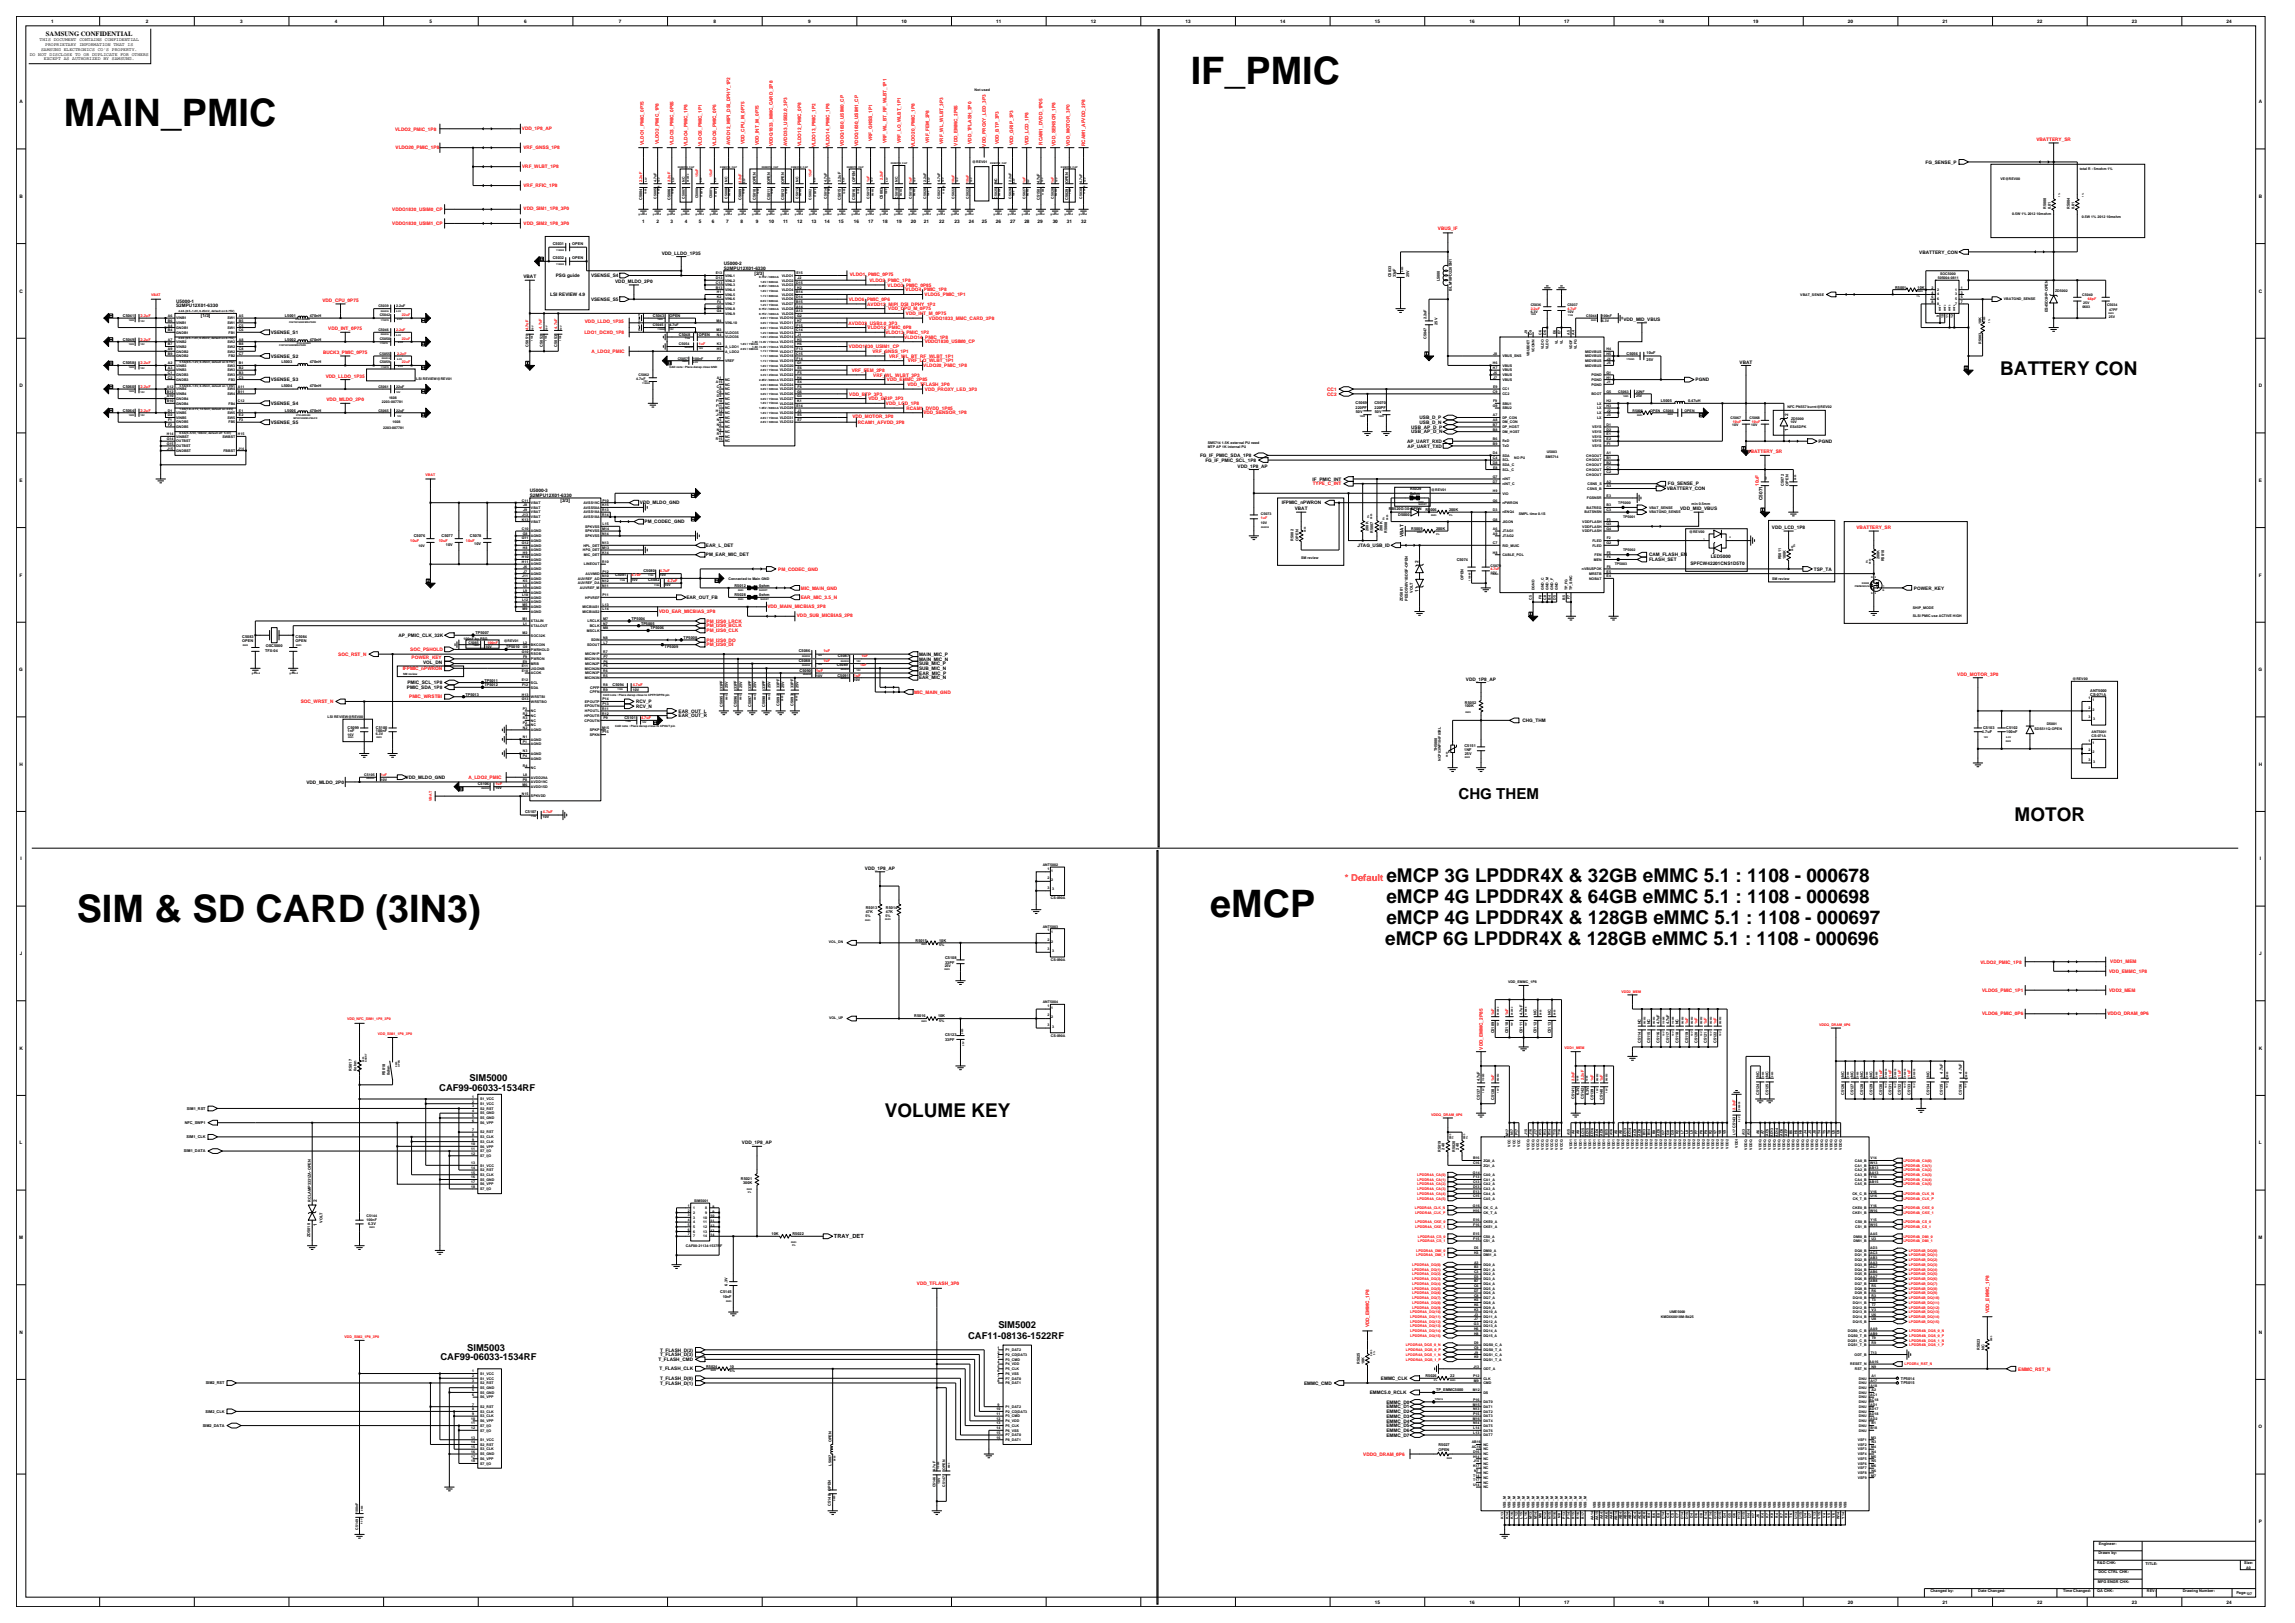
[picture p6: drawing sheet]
<svg xmlns="http://www.w3.org/2000/svg" width="420mm" height="297mm" viewBox="0 0 420 297" stroke-linecap="round" stroke-linejoin="round" font-family="sans-serif">
<defs><g id="words">
<g font-size="6.9">
<text x="217.9" y="15.4">IF_PMIC</text>
<text x="11.7" y="23">MAIN_PMIC</text>
<text x="221.5" y="167.8">eMCP</text>
<text x="14" y="168.6">SIM &amp; SD CARD (3IN3)</text>
</g>
<g font-size="3.5">
<text x="366.1" y="68.6">BATTERY CON</text>
<text x="368.7" y="150.2">MOTOR</text>
<text x="253.7" y="161.5">eMCP 3G LPDDR4X &amp; 32GB eMMC 5.1 : 1108 - 000678</text>
<text x="253.7" y="165.2">eMCP 4G LPDDR4X &amp; 64GB eMMC 5.1 : 1108 - 000698</text>
<text x="253.5" y="173">eMCP 6G LPDDR4X &amp; 128GB eMMC 5.1 : 1108 - 000696</text>
<text x="253.7" y="169.1">eMCP 4G LPDDR4X &amp; 128GB eMMC 5.1 : 1108 - 000697</text>
<text x="161.9" y="204.3">VOLUME KEY</text>
</g>
<text font-size="2.8" x="266.9" y="146.2">CHG THEM</text>
<text font-size="1.7" fill="#f00" x="246.1" y="161.3">* Default</text>
<g font-size="1.7">
<text x="85.9" y="197.8">SIM5000</text>
<text x="80.4" y="199.6">CAF99-06033-1534RF</text>
<text x="177.2" y="245">CAF11-08136-1522RF</text>
<text x="182.7" y="243.1">SIM5002</text>
<text x="80.6" y="248.9">CAF99-06033-1534RF</text>
<text x="85.5" y="247.2">SIM5003</text>
</g>
<text font-size="1.2" x="8.4" y="6.5">SAMSUNG CONFIDENTIAL</text>
<text font-size="1" x="152.6" y="226.6">TRAY_DET</text>
<g font-size=".9">
<text x="9.3" y="4.2">1</text>
<text x="26.7" y="4.2">2</text>
<text x="44" y="4.2">3</text>
<text x="61.3" y="4.2">4</text>
<text x="78.6" y="4.2">5</text>
<text x="95.9" y="4.2">6</text>
<text x="113.3" y="4.2">7</text>
<text x="130.6" y="4.2">8</text>
<text x="147.9" y="4.2">9</text>
<text x="165" y="4.2">10</text>
<text x="182.3" y="4.2">11</text>
<text x="199.6" y="4.2">12</text>
<text x="217" y="4.2">13</text>
<text x="234.3" y="4.2">14</text>
<text x="251.6" y="4.2">15</text>
<text x="268.9" y="4.2">16</text>
<text x="286.2" y="4.2">17</text>
<text x="303.6" y="4.2">18</text>
<text x="320.9" y="4.2">19</text>
<text x="338.2" y="4.2">20</text>
<text x="355.5" y="4.2">21</text>
<text x="372.8" y="4.2">22</text>
<text x="390.2" y="4.2">23</text>
<text x="407.5" y="4.2">24</text>
<text x="5.4" y="10.2">DO NOT DISCLOSE TO OR DUPLICATE FOR OTHERS</text>
<text x="7.3" y="7.6">THIS DOCUMENT CONTAINS CONFIDENTIAL</text>
<text x="7.5" y="9.3">SAMSUNG ELECTRONICS CO'S PROPERTY.</text>
<text x="8" y="11">EXCEPT AS AUTHORIZED BY SAMSUNG.</text>
<text x="8.3" y="8.4">PROPRIETARY INFORMATION THAT IS</text>
<text x="3.6" y="18.9">A</text>
<text x="413.4" y="18.9">A</text>
<text x="352.4" y="29.9">FG_SENSE_P</text>
<text x="3.6" y="36.2">B</text>
<text x="117.5" y="40.9">1</text>
<text x="120.1" y="40.9">2</text>
<text x="122.7" y="40.9">3</text>
<text x="125.3" y="40.9">4</text>
<text x="127.9" y="40.9">5</text>
<text x="130.3" y="40.9">6</text>
<text x="132.9" y="40.9">7</text>
<text x="135.5" y="40.9">8</text>
<text x="138.3" y="40.9">9</text>
<text x="140.7" y="40.9">10</text>
<text x="143.3" y="40.9">11</text>
<text x="145.9" y="40.9">12</text>
<text x="148.5" y="40.9">13</text>
<text x="150.9" y="40.9">14</text>
<text x="153.5" y="40.9">15</text>
<text x="156.3" y="40.9">16</text>
<text x="158.9" y="40.9">17</text>
<text x="161.5" y="40.9">18</text>
<text x="164.1" y="40.9">19</text>
<text x="166.7" y="40.9">20</text>
<text x="169.1" y="40.9">21</text>
<text x="171.9" y="40.9">22</text>
<text x="174.7" y="40.9">23</text>
<text x="177.3" y="40.9">24</text>
<text x="179.7" y="40.9">25</text>
<text x="182.3" y="40.9">26</text>
<text x="184.9" y="40.9">27</text>
<text x="187.5" y="40.9">28</text>
<text x="189.8" y="40.9">29</text>
<text x="192.7" y="40.9">30</text>
<text x="195.3" y="40.9">31</text>
<text x="197.9" y="40.9">32</text>
<text x="413.4" y="36.2">B</text>
<text x="121.1" y="46.6">VDD_LLDO_1P35</text>
<text x="351.2" y="46.4">VBATTERY_CON</text>
<text x="3.6" y="53.5">C</text>
<text x="95.8" y="50.9">VBAT</text>
<text x="101.7" y="50.7">PSG guide</text>
<text x="108.2" y="50.7">VSENSE_S4</text>
<text x="112.6" y="51.8">VDD_MLDO_2P0</text>
<text x="132.5" y="48.5">U5000-2</text>
<text x="132.5" y="49.3">S2MPU12X01-6330</text>
<text x="138.1" y="50.3">[2/3]</text>
<text x="413.4" y="53.5">C</text>
<text x="32.2" y="56.3">S2MPU12X01-6330</text>
<text x="32.2" y="55.4">U5000-1</text>
<text x="36.8" y="58.1">[1/3]</text>
<text x="100.7" y="54.2">LSI REVIEW 4.9</text>
<text x="108.2" y="55.1">VSENSE_S5</text>
<text x="297.1" y="58.7">VDD_MID_VBUS</text>
<text x="49.5" y="61.1">VSENSE_S1</text>
<text x="49.5" y="65.5">VSENSE_S2</text>
<text x="3.6" y="70.9">D</text>
<text x="49.5" y="69.8">VSENSE_S3</text>
<text x="310.3" y="69.8">PGND</text>
<text x="318.4" y="66.5">VBAT</text>
<text x="413.4" y="70.9">D</text>
<text x="49.5" y="74.1">VSENSE_S4</text>
<text x="49.5" y="77.6">VSENSE_S5</text>
<text x="259.8" y="76.7">USB_D_P</text>
<text x="259.8" y="77.6">USB_D_N</text>
<text x="327.3" y="76.2" transform="rotate(-90 327.3 76.2)">2</text>
<text x="219.6" y="83.6">FG_IF_PMIC_SDA_1P8</text>
<text x="257.5" y="81">AP_UART_RXD</text>
<text x="257.6" y="81.9">AP_UART_TXD</text>
<text x="258.3" y="78.4">USB_AP_D_P</text>
<text x="258.3" y="79.3">USB_AP_D_N</text>
<text x="327.3" y="78.8" transform="rotate(-90 327.3 78.8)">1</text>
<text x="332.8" y="81">PGND</text>
<text x="3.6" y="88.2">E</text>
<text x="220.6" y="84.5">FG_IF_PMIC_SCL_1P8</text>
<text x="226.5" y="85.6">VDD_1P8_AP</text>
<text x="240.2" y="88">IF_PMIC_INT</text>
<text x="305" y="89.7">VBATTERY_CON</text>
<text x="305.2" y="88.8">FG_SENSE_P</text>
<text x="413.4" y="88.2">E</text>
<text x="97" y="90.9">S2MPU12X01-6330</text>
<text x="97" y="90">U5000-3</text>
<text x="102.6" y="91.9">[3/3]</text>
<text x="117.1" y="92.3">VDD_MLDO_GND</text>
<text x="118" y="95.8">PM_CODEC_GND</text>
<text x="234.6" y="92.3">IFPMIC_nPWRON</text>
<text x="236.9" y="93.4">VBAT</text>
<text x="307.5" y="93.4">VDD_MID_VBUS</text>
<text x="322.5" y="91.5" transform="rotate(-90 322.5 91.5)">C5071</text>
<text x="129.2" y="101.8">PM_EAR_MIC_DET</text>
<text x="129.2" y="100.1">EAR_L_DET</text>
<text x="248.4" y="100.1">JTAG_USB_ID</text>
<text x="256.8" y="98.3" transform="rotate(-90 256.8 98.3)">VBAT</text>
<text x="301.8" y="101.8">CAM_FLASH_EN</text>
<text x="324.3" y="96.8">VDD_LCD_1P8</text>
<text x="3.6" y="105.5">F</text>
<text x="259.6" y="103" transform="rotate(-90 259.6 103)">2</text>
<text x="301.8" y="102.7">FLASH_SET</text>
<text x="309.4" y="103.5">SPFCW42201CNS1D5T0</text>
<text x="313.1" y="102.1">LED5000</text>
<text x="331.9" y="104.4">TSP_TA</text>
<text x="350.3" y="107.9">POWER_KEY</text>
<text x="413.4" y="105.5">F</text>
<text x="125.6" y="109.6">EAR_OUT_FB</text>
<text x="259.6" y="108.3" transform="rotate(-90 259.6 108.3)">1</text>
<text x="72.9" y="116.6">AP_PMIC_CLK_32K</text>
<text x="3.5" y="122.8">G</text>
<text x="74.6" y="125.2">PMIC_SCL_1P8</text>
<text x="77.4" y="121.5">VOL_DN</text>
<text x="168.2" y="124.3">EAR_MIC_N</text>
<text x="168.2" y="120.9">MAIN_MIC_N</text>
<text x="168.2" y="120">MAIN_MIC_P</text>
<text x="168.2" y="121.7">SUB_MIC_P</text>
<text x="168.2" y="122.6">SUB_MIC_N</text>
<text x="168.2" y="123.5">EAR_MIC_P</text>
<text x="268.3" y="124.6">VDD_1P8_AP</text>
<text x="413.3" y="122.8">G</text>
<text x="74.5" y="126.1">PMIC_SDA_1P8</text>
<text x="116.4" y="129.5">RCV_N</text>
<text x="116.4" y="128.7">RCV_P</text>
<text x="124.2" y="130.4">EAR_OUT_L</text>
<text x="124.2" y="131.3">EAR_OUT_R</text>
<text x="278.6" y="132.1">CHG_THM</text>
<text x="3.6" y="140.2">H</text>
<text x="56.1" y="143.4">VDD_MLDO_2P0</text>
<text x="74.2" y="142.5">VDD_MLDO_GND</text>
<text x="413.4" y="140.2">H</text>
<text x="3.7" y="157.5">I</text>
<text x="158.3" y="159.2">VDD_1P8_AP</text>
<text x="413.5" y="157.5">I</text>
<text x="3.6" y="174.8">J</text>
<text x="413.4" y="174.8">J</text>
<text x="3.6" y="192.1">K</text>
<text x="413.4" y="192.1">K</text>
<text x="3.6" y="209.4">L</text>
<text x="135.8" y="209.4">VDD_1P8_AP</text>
<text x="413.4" y="209.4">L</text>
<text x="58" y="220" transform="rotate(-90 58 220)">2</text>
<text x="3.5" y="226.7">M</text>
<text x="58" y="224.3" transform="rotate(-90 58 224.3)">1</text>
<text x="413.3" y="226.7">M</text>
<text x="3.6" y="244.1">N</text>
<text x="413.4" y="244.1">N</text>
<text x="120.5" y="249.1">T_FLASH_CMD</text>
<text x="120.7" y="250.7">T_FLASH_CLK</text>
<text x="120.8" y="247.3">T_FLASH_D(2)</text>
<text x="120.8" y="248.2">T_FLASH_D(3)</text>
<text x="120.8" y="252.5">T_FLASH_D(0)</text>
<text x="120.8" y="253.4">T_FLASH_D(1)</text>
<text x="238.7" y="253.4">EMMC_CMD</text>
<text x="250.7" y="255.1">EMMC5.0_RCLK</text>
<text x="252.7" y="252.5">EMMC_CLK</text>
<text x="253.7" y="257.7">EMMC_D1</text>
<text x="253.7" y="256.8">EMMC_D0</text>
<text x="253.7" y="262">EMMC_D6</text>
<text x="253.7" y="260.3">EMMC_D4</text>
<text x="253.7" y="258.6">EMMC_D2</text>
<text x="253.7" y="261.2">EMMC_D5</text>
<text x="253.7" y="259.4">EMMC_D3</text>
<text x="253.7" y="262.9">EMMC_D7</text>
<text x="413.3" y="261.4">O</text>
<text x="413.4" y="278.7">P</text>
<text x="251.6" y="293.4">15</text>
<text x="268.9" y="293.4">16</text>
<text x="286.2" y="293.4">17</text>
<text x="303.6" y="293.4">18</text>
<text x="320.9" y="293.4">19</text>
<text x="338.2" y="293.4">20</text>
<text x="355.5" y="293.4">21</text>
<text x="372.8" y="293.4">22</text>
<text x="390.2" y="293.4">23</text>
<text x="407.5" y="293.4">24</text>
</g>
<g font-size=".9" fill="#f00">
<text x="72.3" y="23.9">VLDO2_PMIC_1P8</text>
<text x="95.5" y="23.9">VDD_1P8_AP</text>
<text x="72.4" y="27.3">VLDO20_PMIC_1P8</text>
<text x="95.8" y="27.3">VRF_GNSS_1P8</text>
<text x="117.8" y="26.5" transform="rotate(-90 117.8 26.5)">VLDO1_PMIC_0P75</text>
<text x="120.6" y="26.4" transform="rotate(-90 120.6 26.4)">VLDO2_PMIC_1P8</text>
<text x="123.3" y="26.5" transform="rotate(-90 123.3 26.5)">VLDO3_PMIC_0P85</text>
<text x="125.8" y="26.7" transform="rotate(-90 125.8 26.7)">VLDO4_PMIC_1P8</text>
<text x="128.5" y="26.7" transform="rotate(-90 128.5 26.7)">VLDO5_PMIC_1P1</text>
<text x="131" y="26.7" transform="rotate(-90 131 26.7)">VLDO6_PMIC_0P6</text>
<text x="133.6" y="26.6" transform="rotate(-90 133.6 26.6)">AVDD12_MIPI_DSI_DPHY_1P2</text>
<text x="136.3" y="26.4" transform="rotate(-90 136.3 26.4)">VDD_CPU_M_0P75</text>
<text x="138.8" y="26.6" transform="rotate(-90 138.8 26.6)">VDD_INT_M_0P75</text>
<text x="141.4" y="26.7" transform="rotate(-90 141.4 26.7)">VDDQ1833_MMC_CARD_2P8</text>
<text x="144" y="26.7" transform="rotate(-90 144 26.7)">AVDD33_USB2.0_3P3</text>
<text x="146.6" y="26.7" transform="rotate(-90 146.6 26.7)">VLDO12_PMIC_0P8</text>
<text x="149.2" y="26.9" transform="rotate(-90 149.2 26.9)">VLDO13_PMIC_1P2</text>
<text x="151.8" y="26.9" transform="rotate(-90 151.8 26.9)">VLDO14_PMIC_1P8</text>
<text x="154.4" y="26.7" transform="rotate(-90 154.4 26.7)">VDDQ1830_USIM0_CP</text>
<text x="157" y="26.7" transform="rotate(-90 157 26.7)">VDDQ1830_USIM1_CP</text>
<text x="159.6" y="25.8" transform="rotate(-90 159.6 25.8)">VRF_GNSS_1P1</text>
<text x="162.2" y="26.2" transform="rotate(-90 162.2 26.2)">VRF_WL_BT_RF_WLBT_1P1</text>
<text x="164.8" y="26.3" transform="rotate(-90 164.8 26.3)">VRF_LO_WLBT_1P1</text>
<text x="167.4" y="26.9" transform="rotate(-90 167.4 26.9)">VLDO20_PMIC_1P8</text>
<text x="170" y="26.2" transform="rotate(-90 170 26.2)">VRF_FEM_2P8</text>
<text x="172.6" y="26.3" transform="rotate(-90 172.6 26.3)">VRF_WL_WLBT_3P3</text>
<text x="175.2" y="26.6" transform="rotate(-90 175.2 26.6)">VDD_EMMC_2P85</text>
<text x="177.8" y="26.4" transform="rotate(-90 177.8 26.4)">VDD_TFLASH_3P0</text>
<text x="180.4" y="26.8" transform="rotate(-90 180.4 26.8)">VDD_PROXY_LED_3P3</text>
<text x="182.8" y="26.4" transform="rotate(-90 182.8 26.4)">VDD_BTP_3P3</text>
<text x="185.4" y="26.6" transform="rotate(-90 185.4 26.6)">VDD_GRIP_3P3</text>
<text x="188.2" y="26.6" transform="rotate(-90 188.2 26.6)">VDD_LCD_1P8</text>
<text x="190.8" y="26.5" transform="rotate(-90 190.8 26.5)">RCAM1_DVDD_1P05</text>
<text x="193.2" y="26.7" transform="rotate(-90 193.2 26.7)">VDD_SENSOR_1P8</text>
<text x="195.8" y="26.7" transform="rotate(-90 195.8 26.7)">VDD_MOTOR_3P0</text>
<text x="198.6" y="26.8" transform="rotate(-90 198.6 26.8)">RCAM1_AFVDD_2P8</text>
<text x="372.7" y="25.8">VBATTERY_SR</text>
<text x="95.6" y="30.8">VRF_WLBT_1P8</text>
<text x="95.8" y="34.3">VRF_RFIC_1P8</text>
<text x="71.8" y="41.2">VDDQ1830_USIM1_CP</text>
<text x="71.8" y="38.6">VDDQ1830_USIM0_CP</text>
<text x="95.8" y="38.4">VDD_SIM1_1P8_3P0</text>
<text x="95.8" y="41.2">VDD_SIM2_1P8_3P0</text>
<text x="263.1" y="42.1">VBUS_IF</text>
<text x="155.5" y="50.5">VLDO1_PMIC_0P75</text>
<text x="159.1" y="51.5">VLDO2_PMIC_1P8</text>
<text x="162.4" y="52.5">VLDO3_PMIC_0P85</text>
<text x="165.7" y="53.3">VLDO4_PMIC_1P8</text>
<text x="59" y="55.3">VDD_CPU_0P75</text>
<text x="107" y="59.2">VDD_LLDO_1P35</text>
<text x="155.3" y="59.4">AVDD33_USB2.0_3P3</text>
<text x="155.3" y="55.1">VLDO6_PMIC_0P6</text>
<text x="158.7" y="55.9">AVDD12_MIPI_DSI_DPHY_1P2</text>
<text x="162.5" y="56.8">VDD_CPU_M_0P75</text>
<text x="165.8" y="57.7">VDD_INT_M_0P75</text>
<text x="169.2" y="54.2">VLDO5_PMIC_1P1</text>
<text x="170" y="58.5">VDDQ1833_MMC_CARD_2P8</text>
<text x="59.1" y="64.8">BUCK3_PMIC_0P75</text>
<text x="60.1" y="60.5">VDD_INT_0P75</text>
<text x="106.9" y="61.1">LDO1_DCXO_1P8</text>
<text x="108.2" y="64.6">A_LDO2_PMIC</text>
<text x="155.4" y="63.7">VDDQ1830_USIM1_CP</text>
<text x="158.8" y="60.2">VLDO12_PMIC_0P8</text>
<text x="159.7" y="64.6">VRF_GNSS_1P1</text>
<text x="162" y="61.1">VLDO13_PMIC_1P2</text>
<text x="162.7" y="65.5">VRF_WL_BT_RF_WLBT_1P1</text>
<text x="165.5" y="62">VLDO14_PMIC_1P8</text>
<text x="169.2" y="62.8">VDDQ1830_USIM0_CP</text>
<text x="59.6" y="69.1">VDD_LLDO_1P35</text>
<text x="155.9" y="68">VRF_FEM_2P8</text>
<text x="159.8" y="68.9">VRF_WL_WLBT_3P3</text>
<text x="162.3" y="69.8">VDD_EMMC_2P85</text>
<text x="166.1" y="70.6">VDD_TFLASH_3P0</text>
<text x="166.2" y="66.3">VRF_LO_WLBT_1P1</text>
<text x="169" y="67.2">VLDO20_PMIC_1P8</text>
<text x="169.3" y="71.5">VDD_PROXY_LED_3P3</text>
<text x="242.9" y="71.5">CC1</text>
<text x="59.7" y="73.5">VDD_MLDO_2P0</text>
<text x="155.4" y="72.4">VDD_BTP_3P3</text>
<text x="156" y="76.5">VDD_MOTOR_3P0</text>
<text x="157" y="77.6">RCAM1_AFVDD_2P8</text>
<text x="158.9" y="73.2">VDD_GRIP_3P3</text>
<text x="162.1" y="74.1">VDD_LCD_1P8</text>
<text x="165.9" y="75">RCAM1_DVDD_1P05</text>
<text x="169" y="75.8">VDD_SENSOR_1P8</text>
<text x="242.9" y="72.4">CC2</text>
<text x="319.8" y="83">VBATTERY_SR</text>
<text x="240.2" y="88.8">TYPE_C_INT</text>
<text x="321.9" y="89" transform="rotate(-90 321.9 89)">10uF</text>
<text x="339.7" y="96.8">VBATTERY_SR</text>
<text x="142.4" y="104.4">PM_CODEC_GND</text>
<text x="146.5" y="107.9">MIC_MAIN_GND</text>
<text x="120.6" y="112.2">VDD_EAR_MICBIAS_2P8</text>
<text x="129.3" y="113.9">PM_I2S0_LRCK</text>
<text x="140.4" y="111.2">VDD_MAIN_MICBIAS_2P8</text>
<text x="145.8" y="112.9">VDD_SUB_MICBIAS_2P8</text>
<text x="146.5" y="109.6">EAR_MIC_3.5_N</text>
<text x="75.1" y="119.1">SOC_PSHOLD</text>
<text x="129.3" y="118.3">PM_I2S0_DI</text>
<text x="129.3" y="115.7">PM_I2S0_CLK</text>
<text x="129.3" y="114.8">PM_I2S0_BCLK</text>
<text x="129.3" y="117.4">PM_I2S0_DO</text>
<text x="61.9" y="120">SOC_RST_N</text>
<text x="73.7" y="122.6">IFPMIC_nPWRON</text>
<text x="75.3" y="120.7">POWER_KEY</text>
<text x="358.2" y="123.7">VDD_MOTOR_3P0</text>
<text x="55" y="128.7">SOC_WRST_N</text>
<text x="74.9" y="127.8">PMIC_WRSTBI</text>
<text x="167.3" y="126.9">MIC_MAIN_GND</text>
<text x="85.7" y="142.5">A_LDO2_PMIC</text>
<text x="362.4" y="176.4">VLDO2_PMIC_1P8</text>
<text x="386" y="178">VDD_EMMC_1P8</text>
<text x="386.2" y="176.3">VDD1_MEM</text>
<text x="362.7" y="185.8">VLDO6_PMIC_0P6</text>
<text x="362.7" y="181.5">VLDO5_PMIC_1P1</text>
<text x="385.7" y="185.8">VDDQ_DRAM_0P6</text>
<text x="386" y="181.5">VDD2_MEM</text>
<text x="271.3" y="192.1" transform="rotate(-90 271.3 192.1)">VDD_EMMC_2P85</text>
<text x="167.8" y="235.2">VDD_TFLASH_3P0</text>
<text x="250.6" y="242.9" transform="rotate(-90 250.6 242.9)">VDD_EMMC_1P8</text>
<text x="364" y="240.3" transform="rotate(-90 364 240.3)">VDD_EMMC_1P8</text>
<text x="369.3" y="250.8">EMMC_RST_N</text>
<text x="249.5" y="266.4">VDDQ_DRAM_0P6</text>
</g>
<g font-size=".7">
<text x="178.4" y="16.6">Not used</text>
<text x="177.9" y="29.8">@REV01</text>
<text x="120.1" y="33.3" transform="rotate(-90 120.1 33.3)">4.7uF</text>
<text x="125.3" y="33.3" transform="rotate(-90 125.3 33.3)">NC</text>
<text x="133.1" y="33.3" transform="rotate(-90 133.1 33.3)">NC</text>
<text x="138.3" y="33.5" transform="rotate(-90 138.3 33.5)">OPEN</text>
<text x="140.9" y="33.5" transform="rotate(-90 140.9 33.5)">OPEN</text>
<text x="143.5" y="33.5" transform="rotate(-90 143.5 33.5)">OPEN</text>
<text x="146.1" y="33.3" transform="rotate(-90 146.1 33.3)">NC</text>
<text x="151.3" y="33.3" transform="rotate(-90 151.3 33.3)">4.7uF</text>
<text x="153.9" y="33.3" transform="rotate(-90 153.9 33.3)">2.2uF</text>
<text x="156.5" y="33.3" transform="rotate(-90 156.5 33.3)">OPEN</text>
<text x="164.3" y="33.3" transform="rotate(-90 164.3 33.3)">NC</text>
<text x="169.5" y="33.3" transform="rotate(-90 169.5 33.3)">2.2uF</text>
<text x="172.1" y="33.3" transform="rotate(-90 172.1 33.3)">4.7uF</text>
<text x="182.5" y="33.5" transform="rotate(-90 182.5 33.5)">NC</text>
<text x="185.1" y="33.3" transform="rotate(-90 185.1 33.3)">2.2uF</text>
<text x="190.3" y="33.5" transform="rotate(-90 190.3 33.5)">4.7uF</text>
<text x="195.5" y="33.5" transform="rotate(-90 195.5 33.5)">OPEN</text>
<text x="198.1" y="33.5" transform="rotate(-90 198.1 33.5)">4.7uF</text>
<text x="366.1" y="32.9">VE@REV00</text>
<text x="380.6" y="31.2">total R : 5mohm 1%</text>
<text x="117.5" y="36.6" transform="rotate(-90 117.5 36.6)">C5004</text>
<text x="120.1" y="36.3" transform="rotate(-90 120.1 36.3)">C5005</text>
<text x="122.7" y="36.6" transform="rotate(-90 122.7 36.6)">C5006</text>
<text x="125.3" y="36.3" transform="rotate(-90 125.3 36.3)">C5007</text>
<text x="127.8" y="36.3" transform="rotate(-90 127.8 36.3)">C5000</text>
<text x="130.3" y="36.3" transform="rotate(-90 130.3 36.3)">C5001</text>
<text x="133.1" y="36.3" transform="rotate(-90 133.1 36.3)">C5008</text>
<text x="135.7" y="36.6" transform="rotate(-90 135.7 36.6)">C5009</text>
<text x="138.3" y="36.6" transform="rotate(-90 138.3 36.6)">C5010</text>
<text x="140.9" y="36.6" transform="rotate(-90 140.9 36.6)">C5011</text>
<text x="143.5" y="36.6" transform="rotate(-90 143.5 36.6)">C5012</text>
<text x="146.1" y="36.3" transform="rotate(-90 146.1 36.3)">C5013</text>
<text x="148.5" y="36.5" transform="rotate(-90 148.5 36.5)">C5002</text>
<text x="151.3" y="36.3" transform="rotate(-90 151.3 36.3)">C5014</text>
<text x="153.9" y="36.6" transform="rotate(-90 153.9 36.6)">C5015</text>
<text x="156.5" y="36.6" transform="rotate(-90 156.5 36.6)">C5016</text>
<text x="159.1" y="36.3" transform="rotate(-90 159.1 36.3)">C5017</text>
<text x="161.5" y="36.5" transform="rotate(-90 161.5 36.5)">C5003</text>
<text x="164.3" y="36.3" transform="rotate(-90 164.3 36.3)">C5018</text>
<text x="166.9" y="36.3" transform="rotate(-90 166.9 36.3)">C5019</text>
<text x="169.5" y="36.3" transform="rotate(-90 169.5 36.3)">C5020</text>
<text x="172.1" y="36.3" transform="rotate(-90 172.1 36.3)">C5021</text>
<text x="174.7" y="36.3" transform="rotate(-90 174.7 36.3)">C5022</text>
<text x="177.3" y="36.3" transform="rotate(-90 177.3 36.3)">C5023</text>
<text x="182.5" y="36.3" transform="rotate(-90 182.5 36.3)">C5025</text>
<text x="185.1" y="36.3" transform="rotate(-90 185.1 36.3)">C5026</text>
<text x="187.7" y="36.3" transform="rotate(-90 187.7 36.3)">C5027</text>
<text x="190.3" y="36.6" transform="rotate(-90 190.3 36.6)">C5150</text>
<text x="192.9" y="36.3" transform="rotate(-90 192.9 36.3)">C5028</text>
<text x="195.5" y="36.6" transform="rotate(-90 195.5 36.6)">C5029</text>
<text x="198.1" y="36.3" transform="rotate(-90 198.1 36.3)">C5030</text>
<text x="368.2" y="39.4">0.5W 1% 2012 10mohm</text>
<text x="374.4" y="38.3" transform="rotate(-90 374.4 38.3)">R5000</text>
<text x="375.3" y="38.3" transform="rotate(-90 375.3 38.3)">0.01</text>
<text x="378.8" y="38.3" transform="rotate(-90 378.8 38.3)">R5004</text>
<text x="379.6" y="38.3" transform="rotate(-90 379.6 38.3)">0.01</text>
<text x="381" y="39.8">0.5W 1% 2012 10mohm</text>
<text x="101.2" y="44.9">C5031</text>
<text x="101.2" y="47.5">C5032</text>
<text x="104.7" y="44.9">OPEN</text>
<text x="104.7" y="47.5">OPEN</text>
<text x="131" y="51.1">D13</text>
<text x="131" y="52.8">B13</text>
<text x="131" y="52">C13</text>
<text x="131" y="50.2">E13</text>
<text x="131.2" y="53.7">H1</text>
<text x="132.7" y="50.6">VINL1</text>
<text x="132.7" y="51.5">VINL2</text>
<text x="132.7" y="53.2">VINL4</text>
<text x="132.7" y="52.4">VINL3</text>
<text x="143.1" y="51.5">VLDO2</text>
<text x="143.1" y="53.2">VLDO4</text>
<text x="143.1" y="50.6">VLDO1</text>
<text x="143.1" y="52.4">VLDO3</text>
<text x="145.7" y="52">D15</text>
<text x="145.7" y="53.7">B14</text>
<text x="145.8" y="50.2">E15</text>
<text x="145.9" y="52.8">H2</text>
<text x="146" y="51.1">J2</text>
<text x="254.6" y="50.8" transform="rotate(-90 254.6 50.8)">C5033</text>
<text x="255.4" y="50.8" transform="rotate(-90 255.4 50.8)">33pF</text>
<text x="257.9" y="50.8" transform="rotate(-90 257.9 50.8)">25V</text>
<text x="263.5" y="51.5" transform="rotate(-90 263.5 51.5)">L5000</text>
<text x="265.7" y="53.2" transform="rotate(-90 265.7 53.2)">BLM18FD220SN1</text>
<text x="346.8" y="52.8">R5001</text>
<text x="350.9" y="52.8">10K</text>
<text x="353.5" y="52.8">2</text>
<text x="353.5" y="53.7">4</text>
<text x="354.5" y="53.2">2</text>
<text x="354.6" y="51.1">505004-0811</text>
<text x="355" y="50.4">SOC5000</text>
<text x="357.8" y="53.2">1</text>
<text x="358.8" y="53.7">3</text>
<text x="358.8" y="52.8">1</text>
<text x="376.1" y="53.5">ZD5002</text>
<text x="22.5" y="58">C5041</text>
<text x="30.7" y="58.9">B6</text>
<text x="30.7" y="58">A6</text>
<text x="30.7" y="59.7">A4</text>
<text x="32.2" y="59.3">VINB1</text>
<text x="32.2" y="58.4">VINB1</text>
<text x="41.6" y="59.3">SW1</text>
<text x="41.6" y="58.4">SW1</text>
<text x="43.7" y="59.7">C5</text>
<text x="43.7" y="58.9">B5</text>
<text x="43.7" y="58">A5</text>
<text x="52.1" y="58">L5001</text>
<text x="56.7" y="58">470nH</text>
<text x="69.3" y="56.3">C5039</text>
<text x="69.5" y="57.8">C5042</text>
<text x="72.5" y="56.3">2.2uF</text>
<text x="119.5" y="58">C5043</text>
<text x="119.5" y="59.7">C5045</text>
<text x="122.5" y="58">OPEN</text>
<text x="122.5" y="59.7">4.7uF</text>
<text x="131.2" y="58.9">M4</text>
<text x="131.2" y="57.1">G4</text>
<text x="131.2" y="56.3">G5</text>
<text x="131.2" y="54.5">K2</text>
<text x="131.2" y="55.4">F4</text>
<text x="132.7" y="55">VINL6</text>
<text x="132.7" y="59.3">VINL10</text>
<text x="132.7" y="57.6">VINL9</text>
<text x="132.7" y="56.7">VINL8</text>
<text x="132.7" y="54.1">VINL5</text>
<text x="132.7" y="55.8">VINL7</text>
<text x="142.7" y="59.3">VLDO11</text>
<text x="142.7" y="58.4">VLDO10</text>
<text x="143.1" y="55">VLDO6</text>
<text x="143.1" y="57.6">VLDO9</text>
<text x="143.1" y="56.7">VLDO8</text>
<text x="143.1" y="54.1">VLDO5</text>
<text x="143.1" y="55.8">VLDO7</text>
<text x="145.7" y="54.5">D14</text>
<text x="145.7" y="57.1">A13</text>
<text x="145.7" y="56.3">A14</text>
<text x="145.7" y="55.4">B15</text>
<text x="145.8" y="59.7">F15</text>
<text x="145.9" y="58">G2</text>
<text x="145.9" y="58.9">H7</text>
<text x="261.1" y="58.4" transform="rotate(-90 261.1 58.4)">2.2uF</text>
<text x="263.1" y="59.4" transform="rotate(-90 263.1 59.4)">25V</text>
<text x="280.1" y="56">C5036</text>
<text x="280.1" y="57.3">6.3V</text>
<text x="286.8" y="57.3">10V</text>
<text x="286.8" y="56">C5037</text>
<text x="290.3" y="58">C5044</text>
<text x="293.1" y="58.9">6.3V</text>
<text x="293.1" y="58">100nF</text>
<text x="329.5" y="54.1">VBAT_SENSE</text>
<text x="353.5" y="54.6">6</text>
<text x="353.5" y="55.4">8</text>
<text x="354.5" y="54">4</text>
<text x="354.5" y="54.9">6</text>
<text x="354.5" y="55.8">8</text>
<text x="354.9" y="58" transform="rotate(-90 354.9 58)">9</text>
<text x="355.7" y="58.2" transform="rotate(-90 355.7 58.2)">10</text>
<text x="356.6" y="58.2" transform="rotate(-90 356.6 58.2)">11</text>
<text x="357.5" y="58.2" transform="rotate(-90 357.5 58.2)">12</text>
<text x="357.8" y="54">3</text>
<text x="357.8" y="54.9">5</text>
<text x="357.8" y="55.8">7</text>
<text x="358.8" y="54.6">5</text>
<text x="358.8" y="55.4">7</text>
<text x="362.6" y="59.3" transform="rotate(-90 362.6 59.3)">10K</text>
<text x="366.7" y="55">VBATGND_SENSE</text>
<text x="374.7" y="57.1" transform="rotate(-90 374.7 57.1)">ES45D3HP-OPEN</text>
<text x="381.1" y="54.1">C5040</text>
<text x="381.1" y="56.3">0603</text>
<text x="381.2" y="55.6">25V</text>
<text x="385.6" y="56">C5034</text>
<text x="385.9" y="58.2">25V</text>
<text x="386" y="56.9">47PF</text>
<text x="22.5" y="62.3">C5049</text>
<text x="30.7" y="60.6">B4</text>
<text x="30.7" y="63.2">B7</text>
<text x="30.7" y="64.9">B9</text>
<text x="30.7" y="62.3">A7</text>
<text x="30.7" y="64.1">A9</text>
<text x="32.2" y="61">GNDB1</text>
<text x="32.2" y="63.6">VINB2</text>
<text x="32.2" y="65.4">GNDB2</text>
<text x="32.2" y="62.8">VINB2</text>
<text x="32.2" y="64.5">GNDB2</text>
<text x="32.2" y="60.2">GNDB1</text>
<text x="41.6" y="60.2">SW1</text>
<text x="41.6" y="64.5">SW2</text>
<text x="41.6" y="63.6">SW2</text>
<text x="41.6" y="62.8">SW2</text>
<text x="41.8" y="61">FB1</text>
<text x="41.8" y="65.4">FB2</text>
<text x="43.7" y="60.6">C6</text>
<text x="43.7" y="64.9">C7</text>
<text x="43.7" y="64.1">C8</text>
<text x="43.7" y="63.2">B8</text>
<text x="43.7" y="62.3">A8</text>
<text x="52.1" y="62.3">L5002</text>
<text x="56.7" y="62.3">470nH</text>
<text x="69.3" y="60.6">C5046</text>
<text x="69.5" y="64.9">C5055</text>
<text x="69.5" y="62.1">C5050</text>
<text x="96.7" y="63.4" transform="rotate(-90 96.7 63.4)">C5051</text>
<text x="99.3" y="63.4" transform="rotate(-90 99.3 63.4)">C5052</text>
<text x="101.9" y="63.4" transform="rotate(-90 101.9 63.4)">C5053</text>
<text x="124" y="65.8">C5057</text>
<text x="124.2" y="61.5">C5048</text>
<text x="124.2" y="63.2">C5054</text>
<text x="126.8" y="65.8">100nF</text>
<text x="127.9" y="61.5">OPEN</text>
<text x="131.2" y="60.6">M3</text>
<text x="131.2" y="63.2">K3</text>
<text x="131.2" y="61.5">N4</text>
<text x="131.2" y="64.1">H5</text>
<text x="131.2" y="65.8">F7</text>
<text x="132.7" y="63.6">A_LDO1</text>
<text x="132.7" y="61">VLDO35</text>
<text x="132.7" y="61.9">VLDO36</text>
<text x="132.7" y="64.5">A_LDO2</text>
<text x="142.7" y="62.8">VLDO15</text>
<text x="142.7" y="63.6">VLDO16</text>
<text x="142.7" y="61.9">VLDO14</text>
<text x="142.7" y="64.5">VLDO17</text>
<text x="142.7" y="60.2">VLDO12</text>
<text x="142.7" y="61">VLDO13</text>
<text x="142.7" y="65.4">VLDO18</text>
<text x="145.7" y="64.9">C15</text>
<text x="145.7" y="60.6">C14</text>
<text x="145.8" y="64.1">F13</text>
<text x="145.8" y="65.8">F14</text>
<text x="145.9" y="62.3">H3</text>
<text x="145.9" y="63.2">H6</text>
<text x="146" y="61.5">J1</text>
<text x="261.1" y="62" transform="rotate(-90 261.1 62)">C5047</text>
<text x="273.3" y="64.9">J8</text>
<text x="274.9" y="65.4">VBUS_SNS</text>
<text x="279.5" y="61.2" transform="rotate(-90 279.5 61.2)">J9</text>
<text x="279.9" y="65.2" transform="rotate(-90 279.9 65.2)">VBUSDET</text>
<text x="280.4" y="61.2" transform="rotate(-90 280.4 61.2)">D9</text>
<text x="280.8" y="64.5" transform="rotate(-90 280.8 64.5)">VCONN</text>
<text x="282.1" y="61.2" transform="rotate(-90 282.1 61.2)">C6</text>
<text x="282.5" y="63.9" transform="rotate(-90 282.5 63.9)">VLDO</text>
<text x="283" y="61.2" transform="rotate(-90 283 61.2)">D6</text>
<text x="283.4" y="63.9" transform="rotate(-90 283.4 63.9)">VLDO</text>
<text x="284.7" y="61.2" transform="rotate(-90 284.7 61.2)">E6</text>
<text x="285.1" y="62.9" transform="rotate(-90 285.1 62.9)">VL</text>
<text x="285.6" y="61.2" transform="rotate(-90 285.6 61.2)">E7</text>
<text x="286" y="62.9" transform="rotate(-90 286 62.9)">VL</text>
<text x="287.3" y="61.2" transform="rotate(-90 287.3 61.2)">A5</text>
<text x="287.7" y="63.9" transform="rotate(-90 287.7 63.9)">VDDF</text>
<text x="288.2" y="61.2" transform="rotate(-90 288.2 61.2)">A4</text>
<text x="288.6" y="63.8" transform="rotate(-90 288.6 63.8)">VLFG</text>
<text x="290.1" y="64.5">MIDVBUS</text>
<text x="290.1" y="65.4">MIDVBUS</text>
<text x="294" y="64.1">H4</text>
<text x="294" y="64.9">H5</text>
<text x="294.1" y="65.8">J4</text>
<text x="297.7" y="64.9">C5056</text>
<text x="301.3" y="64.7">10uF</text>
<text x="362.6" y="63" transform="rotate(-90 362.6 63)">R5003</text>
<text x="22.5" y="66.7">C5058</text>
<text x="22.5" y="71">C5060</text>
<text x="30.6" y="71.9">B12</text>
<text x="30.6" y="71">A12</text>
<text x="30.7" y="68.4">C1</text>
<text x="30.7" y="69.3">C2</text>
<text x="30.7" y="66.7">A2</text>
<text x="30.7" y="67.5">A3</text>
<text x="32.2" y="69.7">GNDB3</text>
<text x="32.2" y="68.8">GNDB3</text>
<text x="32.2" y="71.4">VINB4</text>
<text x="32.2" y="67.1">VINB3</text>
<text x="32.2" y="68">VINB3</text>
<text x="41.6" y="68.8">SW3</text>
<text x="41.6" y="67.1">SW3</text>
<text x="41.6" y="68">SW3</text>
<text x="41.6" y="71.4">SW4</text>
<text x="41.8" y="69.7">FB3</text>
<text x="43.5" y="71.9">B11</text>
<text x="43.5" y="71">A11</text>
<text x="43.7" y="69.3">C3</text>
<text x="43.7" y="67.5">B2</text>
<text x="43.7" y="68.4">B3</text>
<text x="43.7" y="66.7">B1</text>
<text x="51.5" y="70.8">L5004</text>
<text x="51.5" y="66.4">L5003</text>
<text x="56.7" y="70.8">470nH</text>
<text x="56.7" y="66.4">470nH</text>
<text x="69.3" y="71">C5061</text>
<text x="69.5" y="66.5">C5059</text>
<text x="72.5" y="71">22uF</text>
<text x="76.2" y="69.5">LSI REVIEW@REV01</text>
<text x="116.5" y="69.5">4.7uF</text>
<text x="116.9" y="68.8">C5062</text>
<text x="131" y="70.1">A15</text>
<text x="131.2" y="71">C4</text>
<text x="131.2" y="71.9">C9</text>
<text x="131.2" y="69.3">A1</text>
<text x="132.7" y="66.2">VREF</text>
<text x="132.7" y="71.4">NC</text>
<text x="132.7" y="69.7">NC</text>
<text x="132.7" y="70.6">NC</text>
<text x="142.7" y="69.7">VLDO23</text>
<text x="142.7" y="67.1">VLDO20</text>
<text x="142.7" y="66.2">VLDO19</text>
<text x="142.7" y="68.8">VLDO22</text>
<text x="142.7" y="71.4">VLDO25</text>
<text x="142.7" y="70.6">VLDO24</text>
<text x="142.7" y="68">VLDO21</text>
<text x="145.9" y="71.9">G6</text>
<text x="145.9" y="66.7">G1</text>
<text x="145.9" y="69.3">H4</text>
<text x="145.9" y="70.1">E4</text>
<text x="145.9" y="67.5">E6</text>
<text x="146" y="68.4">F5</text>
<text x="146" y="71">F6</text>
<text x="273.2" y="66.7">H6</text>
<text x="273.2" y="67.5">H7</text>
<text x="273.2" y="71.9">C9</text>
<text x="273.2" y="71">E9</text>
<text x="273.3" y="69.3">J7</text>
<text x="273.3" y="68.4">J6</text>
<text x="274.9" y="68.8">VBUS</text>
<text x="274.9" y="69.7">VBUS</text>
<text x="274.9" y="67.1">VBUS</text>
<text x="274.9" y="68">VBUS</text>
<text x="274.9" y="71.4">CC1</text>
<text x="290.1" y="66.2">MIDVBUS</text>
<text x="290.1" y="67.1">MIDVBUS</text>
<text x="291.2" y="70.6">PGND</text>
<text x="291.2" y="69.7">PGND</text>
<text x="291.2" y="68.8">PGND</text>
<text x="294" y="68.4">G1</text>
<text x="294" y="71.9">G5</text>
<text x="294" y="69.3">H1</text>
<text x="294.1" y="70.1">J1</text>
<text x="294.1" y="66.7">J5</text>
<text x="296.2" y="71.8">C5063</text>
<text x="299.4" y="71.8">22NF</text>
<text x="301.3" y="66">25V</text>
<text x="22.5" y="75.3">C5064</text>
<text x="30.6" y="73.6">B10</text>
<text x="30.6" y="72.7">A10</text>
<text x="30.7" y="75.3">D1</text>
<text x="30.7" y="76.2">D2</text>
<text x="30.8" y="77.1">F1</text>
<text x="30.8" y="77.9">F2</text>
<text x="32.2" y="76.6">VINB5</text>
<text x="32.2" y="77.5">GNDB5</text>
<text x="32.2" y="75.8">VINB5</text>
<text x="32.2" y="74">GNDB4</text>
<text x="32.2" y="72.3">VINB4</text>
<text x="32.2" y="73.2">GNDB4</text>
<text x="41.6" y="75.8">SW5</text>
<text x="41.6" y="76.6">SW5</text>
<text x="41.6" y="72.3">SW4</text>
<text x="41.8" y="77.5">FB5</text>
<text x="41.8" y="74">FB4</text>
<text x="43.5" y="73.6">C12</text>
<text x="43.7" y="75.3">E1</text>
<text x="43.7" y="76.2">E2</text>
<text x="43.8" y="77.1">F3</text>
<text x="52.1" y="75.3">L5006</text>
<text x="56.7" y="75.3">470nH</text>
<text x="69.3" y="75.3">C5065</text>
<text x="69.9" y="73.8">2203-007781</text>
<text x="71.2" y="72.9">1608</text>
<text x="71.8" y="77.5">1608</text>
<text x="72.5" y="75.3">22uF</text>
<text x="131" y="75.3">H12</text>
<text x="131" y="73.6">F10</text>
<text x="131" y="74.5">F11</text>
<text x="131.1" y="76.2">J10</text>
<text x="131.2" y="77.9">N6</text>
<text x="131.2" y="77.1">N5</text>
<text x="131.2" y="72.7">D3</text>
<text x="132.7" y="77.5">NC</text>
<text x="132.7" y="76.6">NC</text>
<text x="132.7" y="75.8">NC</text>
<text x="132.7" y="74.9">NC</text>
<text x="132.7" y="74">NC</text>
<text x="132.7" y="72.3">NC</text>
<text x="132.7" y="73.2">NC</text>
<text x="142.7" y="75.8">VLDO30</text>
<text x="142.7" y="74">VLDO28</text>
<text x="142.7" y="73.2">VLDO27</text>
<text x="142.7" y="72.3">VLDO26</text>
<text x="142.7" y="74.9">VLDO29</text>
<text x="142.7" y="76.6">VLDO31</text>
<text x="142.7" y="77.5">VLDO32</text>
<text x="145.8" y="74.5">E14</text>
<text x="145.9" y="72.7">G3</text>
<text x="145.9" y="73.6">K1</text>
<text x="145.9" y="76.2">E5</text>
<text x="145.9" y="77.1">E7</text>
<text x="146" y="75.3">J3</text>
<text x="248.1" y="74.9">220PF</text>
<text x="248.1" y="74">C5069</text>
<text x="248.1" y="75.6">50V</text>
<text x="251.5" y="74">C5070</text>
<text x="251.5" y="74.9">220PF</text>
<text x="251.6" y="75.6">50V</text>
<text x="273.2" y="74.5">G9</text>
<text x="273.2" y="77.9">B7</text>
<text x="273.2" y="76.2">A7</text>
<text x="273.2" y="77.1">A8</text>
<text x="273.3" y="73.6">F9</text>
<text x="274.9" y="74.9">SBU2</text>
<text x="274.9" y="74">SBU1</text>
<text x="274.9" y="72.3">CC2</text>
<text x="274.9" y="77.5">DM_CON</text>
<text x="274.9" y="76.6">DP_CON</text>
<text x="291.2" y="72.3">BOOT</text>
<text x="292.3" y="75.8">LX</text>
<text x="292.3" y="76.6">LX</text>
<text x="292.3" y="74">LX</text>
<text x="292.3" y="74.9">LX</text>
<text x="294" y="73.6">H2</text>
<text x="294" y="74.5">H3</text>
<text x="294" y="77.9">D1</text>
<text x="294.1" y="75.3">J2</text>
<text x="294.1" y="76.2">J3</text>
<text x="298.7" y="75.3">R5005</text>
<text x="299.4" y="72.7">25V</text>
<text x="302" y="75.3">OPEN</text>
<text x="304" y="73.6">L5005</text>
<text x="304.4" y="75.3">C5066</text>
<text x="308.3" y="75.3">OPEN</text>
<text x="308.9" y="73.6">0.47uH</text>
<text x="316.7" y="76.6">C5067</text>
<text x="317" y="78">10V</text>
<text x="320.2" y="76.6">C5068</text>
<text x="320.5" y="78">10V</text>
<text x="327.1" y="74.7">NFC PN557 burnt@REV02</text>
<text x="327.7" y="77.5">10V</text>
<text x="327.8" y="76.8">ZD5000</text>
<text x="30.5" y="81.4">G15</text>
<text x="30.5" y="80.5">G14</text>
<text x="30.6" y="79.7">H14</text>
<text x="30.6" y="82.3">J15</text>
<text x="32.2" y="80.1">VINBST</text>
<text x="32.2" y="82.7">GNDBST</text>
<text x="32.2" y="78.4">GNDB5</text>
<text x="32.2" y="81">OUTBST</text>
<text x="32.2" y="81.8">OUTBST</text>
<text x="40.7" y="80.1">SWBST</text>
<text x="40.9" y="82.7">FBBST</text>
<text x="43.5" y="79.7">H15</text>
<text x="43.6" y="82.3">J14</text>
<text x="70.1" y="78.6">2203-007781</text>
<text x="131" y="80.5">R15</text>
<text x="131.2" y="78.8">N9</text>
<text x="131.2" y="79.7">R1</text>
<text x="132.7" y="78.4">NC</text>
<text x="132.7" y="79.2">NC</text>
<text x="132.7" y="80.1">NC</text>
<text x="132.7" y="81">NC</text>
<text x="221" y="82">MTP AP 1K internal PU</text>
<text x="221" y="81.2">SM5714 1.5K external PU need</text>
<text x="273.2" y="83.1">D4</text>
<text x="273.2" y="80.5">B6</text>
<text x="273.2" y="78.8">B8</text>
<text x="273.2" y="81.4">B9</text>
<text x="273.2" y="84">C4</text>
<text x="274.9" y="83.6">SDA</text>
<text x="274.9" y="78.4">DP_HOST</text>
<text x="274.9" y="79.2">DM_HOST</text>
<text x="274.9" y="81.8">TxD</text>
<text x="274.9" y="81">RxD</text>
<text x="277.1" y="84">NO PU</text>
<text x="282.8" y="83.8">SM5714</text>
<text x="283.1" y="82.9">U5003</text>
<text x="290.3" y="83.6">CHGOUT</text>
<text x="291.4" y="81.8">VSYS</text>
<text x="291.4" y="80.1">VSYS</text>
<text x="291.4" y="81">VSYS</text>
<text x="291.4" y="78.4">VSYS</text>
<text x="291.4" y="79.2">VSYS</text>
<text x="294" y="78.8">D2</text>
<text x="294" y="84">B1</text>
<text x="294" y="83.1">A1</text>
<text x="294" y="79.7">E1</text>
<text x="294" y="80.5">E2</text>
<text x="294" y="81.4">F1</text>
<text x="327.6" y="78.4">ES45DPK</text>
<text x="258" y="89.7">R5029</text>
<text x="261.9" y="89.8">@REV01</text>
<text x="273.2" y="87.5">G7</text>
<text x="273.2" y="88.3">D7</text>
<text x="273.2" y="84.8">D8</text>
<text x="273.2" y="85.7">E8</text>
<text x="274.9" y="87.9">nINT</text>
<text x="274.9" y="86.2">SCL_C</text>
<text x="274.9" y="88.7">nINT_C</text>
<text x="274.9" y="85.3">SDA_C</text>
<text x="274.9" y="84.4">SCL</text>
<text x="290.3" y="86.2">CHGOUT</text>
<text x="290.3" y="87">CHGOUT</text>
<text x="290.3" y="84.4">CHGOUT</text>
<text x="290.3" y="85.3">CHGOUT</text>
<text x="290.5" y="89.6">CSNS_B</text>
<text x="290.5" y="88.7">CSNS_S</text>
<text x="294" y="85.7">C1</text>
<text x="294" y="86.6">C2</text>
<text x="294" y="84.8">B2</text>
<text x="294" y="88.3">A2</text>
<text x="294" y="89.2">A3</text>
<text x="326.5" y="88.9" transform="rotate(-90 326.5 88.9)">C5072</text>
<text x="327.3" y="88.9" transform="rotate(-90 327.3 88.9)">OPEN</text>
<text x="95.5" y="95.3">K13</text>
<text x="95.5" y="91.8">C11</text>
<text x="95.6" y="94.4">J13</text>
<text x="95.7" y="92.6">J8</text>
<text x="95.7" y="93.5">J9</text>
<text x="97.2" y="93.1">VBAT</text>
<text x="97.2" y="93.9">VBAT</text>
<text x="97.2" y="95.7">VBAT</text>
<text x="97.2" y="94.8">VBAT</text>
<text x="97.2" y="92.2">VBAT</text>
<text x="106.8" y="93.9">AVSS18A</text>
<text x="106.8" y="94.8">AVSS18A</text>
<text x="106.8" y="92.2">AVSS19C</text>
<text x="106.8" y="93.1">AVSS50A</text>
<text x="110.2" y="93.5">R13</text>
<text x="110.2" y="94.4">R14</text>
<text x="110.2" y="92.6">K15</text>
<text x="110.2" y="91.8">P10</text>
<text x="230.8" y="94.2">C5073</text>
<text x="230.8" y="95.9">10V</text>
<text x="254.1" y="93.4">RB520G-30-OPEN</text>
<text x="255.9" y="94.4">D5000</text>
<text x="258" y="90.6">0ohm</text>
<text x="260.9" y="93.5">R5006</text>
<text x="265.2" y="93.5">200K</text>
<text x="273.2" y="91.8">G6</text>
<text x="273.2" y="95.3">G8</text>
<text x="273.2" y="90.1">H9</text>
<text x="273.2" y="93.5">D3</text>
<text x="274.9" y="90.5">VIO</text>
<text x="274.9" y="92.2">nPWRON</text>
<text x="274.9" y="95.7">JIGON</text>
<text x="274.9" y="93.9">nENQ4</text>
<text x="278" y="94.2">SMPL time 0.1S</text>
<text x="289.6" y="95.7">VDDFLASH</text>
<text x="290" y="93.9">BATSNSN</text>
<text x="290.4" y="93.1">BATREG</text>
<text x="290.4" y="91.4">FGSNSR</text>
<text x="294" y="93.5">C3</text>
<text x="294" y="92.6">B3</text>
<text x="294" y="90.9">E3</text>
<text x="294" y="95.3">F3</text>
<text x="296.2" y="92.2">TP5000</text>
<text x="297" y="94.8">TP5001</text>
<text x="301.8" y="93.1">VBAT_SENSE</text>
<text x="301.8" y="93.9">VBATGND_SENSE</text>
<text x="309.6" y="92.4">min 0.5mm</text>
<text x="75.7" y="98.3">C5076</text>
<text x="76.6" y="100">10V</text>
<text x="80.8" y="98.3">C5077</text>
<text x="81.6" y="100">10V</text>
<text x="86" y="98.3">C5078</text>
<text x="86.8" y="99.8">10V</text>
<text x="95.5" y="98.7">G11</text>
<text x="95.5" y="99.6">G12</text>
<text x="95.5" y="97">C10</text>
<text x="95.7" y="97.8">G8</text>
<text x="95.7" y="100.4">H8</text>
<text x="95.7" y="101.3">H9</text>
<text x="97.2" y="100.9">AGND</text>
<text x="97.2" y="101.7">AGND</text>
<text x="97.2" y="99.2">AGND</text>
<text x="97.2" y="100">AGND</text>
<text x="97.2" y="98.3">AGND</text>
<text x="97.2" y="97.4">AGND</text>
<text x="106.6" y="100.9">HPG_DET</text>
<text x="106.8" y="100">HPL_DET</text>
<text x="106.9" y="101.7">MIC_DET</text>
<text x="107.1" y="98.3">SPKVSS</text>
<text x="107.1" y="97.4">SPKVSS</text>
<text x="107.1" y="96.5">SPKVSS</text>
<text x="110.2" y="100.4">M13</text>
<text x="110.2" y="97">M14</text>
<text x="110.2" y="99.6">N13</text>
<text x="110.2" y="97.8">N14</text>
<text x="110.2" y="101.3">K14</text>
<text x="110.3" y="96.1">L15</text>
<text x="236.7" y="98.9" transform="rotate(-90 236.7 98.9)">R5002</text>
<text x="237.6" y="98.9" transform="rotate(-90 237.6 98.9)">OPEN</text>
<text x="250.4" y="97.1" transform="rotate(-90 250.4 97.1)">200K</text>
<text x="251.3" y="97.5" transform="rotate(-90 251.3 97.5)">R5007</text>
<text x="253" y="97.1" transform="rotate(-90 253 97.1)">200K</text>
<text x="253.9" y="97.5" transform="rotate(-90 253.9 97.5)">R5008</text>
<text x="258.3" y="97">R5009</text>
<text x="262.8" y="97">200K</text>
<text x="273.2" y="101.3">H8</text>
<text x="273.2" y="99.6">C7</text>
<text x="273.2" y="97.8">A9</text>
<text x="273.2" y="97">A6</text>
<text x="274.9" y="101.7">CABLE_POL</text>
<text x="274.9" y="100">RID_MUIC</text>
<text x="274.9" y="98.3">JTAG2</text>
<text x="274.9" y="97.4">JTAG1</text>
<text x="289.6" y="96.5">VDDFLASH</text>
<text x="289.6" y="97.4">VDDFLASH</text>
<text x="291.4" y="100">FLED</text>
<text x="291.4" y="99.2">FLED</text>
<text x="291.8" y="101.7">FEN</text>
<text x="294" y="99.6">G2</text>
<text x="294" y="96.1">G3</text>
<text x="294" y="97">G4</text>
<text x="294" y="98.7">F2</text>
<text x="294" y="101.3">F5</text>
<text x="297" y="100.9">TP5002</text>
<text x="309.1" y="97.6">@REV00</text>
<text x="95.5" y="102.2">H10</text>
<text x="95.5" y="103.1">H11</text>
<text x="95.6" y="105.6">J11</text>
<text x="95.7" y="106.5">K5</text>
<text x="95.7" y="107.4">L5</text>
<text x="95.7" y="103.9">J6</text>
<text x="95.7" y="104.8">J7</text>
<text x="97.2" y="107.8">AGND</text>
<text x="97.2" y="104.3">AGND</text>
<text x="97.2" y="105.2">AGND</text>
<text x="97.2" y="106.9">AGND</text>
<text x="97.2" y="102.6">AGND</text>
<text x="97.2" y="103.5">AGND</text>
<text x="97.2" y="106.1">AGND</text>
<text x="105.7" y="106.9">AUVREF_DA</text>
<text x="105.7" y="106.1">AUVREF_AD</text>
<text x="106.1" y="107.8">AUVREF_M</text>
<text x="106.9" y="103.5">LINEOUT</text>
<text x="107.2" y="105.2">AUVMID</text>
<text x="110.2" y="103.1">R10</text>
<text x="110.2" y="106.5">N12</text>
<text x="110.2" y="105.6">N10</text>
<text x="110.2" y="107.4">N11</text>
<text x="110.2" y="104.8">P12</text>
<text x="112.6" y="105.5">C5081</text>
<text x="115.6" y="106.3">10V</text>
<text x="117.8" y="104.6">C5080</text>
<text x="118.6" y="106.3">C5082</text>
<text x="120.8" y="105.4">10V</text>
<text x="121.6" y="107.2">10V</text>
<text x="133.3" y="106.1">Connected to Main GND</text>
<text x="134.4" y="107.4">R5012</text>
<text x="139" y="107.4">0ohm</text>
<text x="238.1" y="102.4">SM review</text>
<text x="266.6" y="102.7">C5074</text>
<text x="267.9" y="106.1" transform="rotate(-90 267.9 106.1)">OPEN</text>
<text x="272.8" y="105">10V</text>
<text x="272.8" y="103.7">C5079</text>
<text x="289.5" y="104.3">nVBUSPOK</text>
<text x="290.8" y="106.1">NOBAT</text>
<text x="290.8" y="105.2">MRSTB</text>
<text x="291.7" y="102.6">MEN</text>
<text x="294" y="105.6">E4</text>
<text x="294" y="104.8">E5</text>
<text x="294" y="102.2">F4</text>
<text x="294" y="103.9">F6</text>
<text x="295.5" y="103.5">TP5003</text>
<text x="324.3" y="106.1">SM review</text>
<text x="325.9" y="102.4" transform="rotate(-90 325.9 102.4)">R5011</text>
<text x="326.8" y="102.4" transform="rotate(-90 326.8 102.4)">100K</text>
<text x="343.9" y="102.3" transform="rotate(-90 343.9 102.3)">200K</text>
<text x="344.8" y="102.7" transform="rotate(-90 344.8 102.7)">R5010</text>
<text x="95.5" y="109.1">L10</text>
<text x="95.5" y="110">L12</text>
<text x="95.6" y="110.8">M5</text>
<text x="95.6" y="111.7">M9</text>
<text x="95.6" y="113.4">M1</text>
<text x="95.7" y="108.2">L9</text>
<text x="97.2" y="111.3">AGND</text>
<text x="97.2" y="112.1">AGND</text>
<text x="97.2" y="108.7">AGND</text>
<text x="97.2" y="113.9">XTALIN</text>
<text x="97.2" y="109.5">AGND</text>
<text x="97.2" y="110.4">AGND</text>
<text x="106.6" y="111.3">MICBIAS1</text>
<text x="106.6" y="112.1">MICBIAS2</text>
<text x="107.1" y="109.5">HPVREF</text>
<text x="107.5" y="113.9">LRCLK</text>
<text x="110.2" y="109.1">P11</text>
<text x="110.3" y="110.8">L13</text>
<text x="110.3" y="111.7">L14</text>
<text x="110.4" y="113.4">M7</text>
<text x="115.6" y="113.5">TP5004</text>
<text x="134.4" y="109.1">R5028</text>
<text x="139" y="109.1">0ohm</text>
<text x="256.8" y="110" transform="rotate(-90 256.8 110)">ZD5001</text>
<text x="257.6" y="110" transform="rotate(-90 257.6 110)">PESD5V0V1BDSF-OPEN</text>
<text x="258.6" y="108.4" transform="rotate(-90 258.6 108.4)">VOLT</text>
<text x="280.4" y="109.7" transform="rotate(-90 280.4 109.7)">C5</text>
<text x="280.8" y="108" transform="rotate(-90 280.8 108)">DGND</text>
<text x="282.1" y="109.7" transform="rotate(-90 282.1 109.7)">F8</text>
<text x="282.5" y="108" transform="rotate(-90 282.5 108)">GND_C</text>
<text x="283" y="109.7" transform="rotate(-90 283 109.7)">C8</text>
<text x="283.4" y="108" transform="rotate(-90 283.4 108)">GND_M</text>
<text x="283.8" y="109.7" transform="rotate(-90 283.8 109.7)">B4</text>
<text x="284.3" y="108" transform="rotate(-90 284.3 108)">GND_F</text>
<text x="284.7" y="109.7" transform="rotate(-90 284.7 109.7)">D5</text>
<text x="285.1" y="108" transform="rotate(-90 285.1 108)">GND</text>
<text x="286.4" y="109.7" transform="rotate(-90 286.4 109.7)">B5</text>
<text x="286.9" y="108" transform="rotate(-90 286.9 108)">TP_FG</text>
<text x="287.3" y="109.7" transform="rotate(-90 287.3 109.7)">F7</text>
<text x="287.7" y="108" transform="rotate(-90 287.7 108)">TP_SWC</text>
<text x="350.1" y="111.5">SHIP_MODE</text>
<text x="350.1" y="113">SLSI PMIC use ACTIVE HIGH</text>
<text x="44.3" y="117.5">OPEN</text>
<text x="44.3" y="116.8">C5083</text>
<text x="48.5" y="119.3">TFX-04</text>
<text x="48.6" y="118.4">OSC5000</text>
<text x="54.1" y="117.5">OPEN</text>
<text x="54.1" y="116.8">C5084</text>
<text x="84.8" y="117.1">100nF by PSG</text>
<text x="85.7" y="117.8">C5085</text>
<text x="87" y="116.1">TP5007</text>
<text x="88.9" y="118.6">10V</text>
<text x="92.2" y="117.5">@REV01</text>
<text x="92.6" y="118.6">TP5010</text>
<text x="95.5" y="119.5">G10</text>
<text x="95.6" y="116">M2</text>
<text x="95.7" y="118.6">G9</text>
<text x="95.7" y="114.3">L1</text>
<text x="95.7" y="117.8">L2</text>
<text x="97.2" y="116.5">SOC32K</text>
<text x="97.2" y="114.7">XTALOUT</text>
<text x="97.2" y="118.2">BKCOIN</text>
<text x="97.2" y="119.1">PWRHOLD</text>
<text x="97.2" y="119.9">RSOB</text>
<text x="107.1" y="119.9">MICIN1P</text>
<text x="107.4" y="115.6">MSCLK</text>
<text x="107.4" y="118.2">SDOUT</text>
<text x="107.9" y="114.7">BCLK</text>
<text x="108.2" y="117.3">SDIN</text>
<text x="110.4" y="115.2">M8</text>
<text x="110.4" y="114.3">N7</text>
<text x="110.4" y="116.9">N8</text>
<text x="110.4" y="119.5">R7</text>
<text x="110.4" y="117.8">L7</text>
<text x="117.3" y="114.3">TP5005</text>
<text x="119" y="115.2">TP5006</text>
<text x="121.6" y="118.6">TP5009</text>
<text x="125.1" y="116.9">TP5008</text>
<text x="146.2" y="119.3">C5086</text>
<text x="88.7" y="125.6">TP5012</text>
<text x="88.7" y="124.7">TP5011</text>
<text x="95.5" y="123">E10</text>
<text x="95.5" y="122.1">E11</text>
<text x="95.5" y="124.7">E12</text>
<text x="95.5" y="125.6">F12</text>
<text x="95.7" y="121.2">E9</text>
<text x="95.7" y="120.4">F9</text>
<text x="97.2" y="121.7">MRB</text>
<text x="97.2" y="126">SDA</text>
<text x="97.2" y="120.8">PWRON</text>
<text x="97.2" y="123.4">ACOK</text>
<text x="97.2" y="122.5">JIGONB</text>
<text x="97.2" y="125.1">SCL</text>
<text x="107" y="124.3">MICIN3N</text>
<text x="107" y="122.5">MICIN2N</text>
<text x="107" y="120.8">MICIN1N</text>
<text x="107.1" y="123.4">MICIN3P</text>
<text x="107.1" y="121.7">MICIN2P</text>
<text x="108" y="126">CPFP</text>
<text x="110.4" y="123">R6</text>
<text x="110.4" y="125.6">R8</text>
<text x="110.4" y="123.8">R5</text>
<text x="110.4" y="122.1">P5</text>
<text x="110.4" y="121.2">P6</text>
<text x="110.4" y="120.4">P7</text>
<text x="112.1" y="125.5">C5094</text>
<text x="133.2" y="126" transform="rotate(-90 133.2 126)">25V</text>
<text x="135.8" y="126" transform="rotate(-90 135.8 126)">25V</text>
<text x="138.4" y="126" transform="rotate(-90 138.4 126)">25V</text>
<text x="141" y="126" transform="rotate(-90 141 126)">25V</text>
<text x="142.6" y="125.9" transform="rotate(-90 142.6 125.9)">33PF</text>
<text x="143.5" y="125.9" transform="rotate(-90 143.5 125.9)">25V</text>
<text x="145.2" y="125.9" transform="rotate(-90 145.2 125.9)">33PF</text>
<text x="146.1" y="125.9" transform="rotate(-90 146.1 125.9)">25V</text>
<text x="146.2" y="121.1">C5088</text>
<text x="146.3" y="122.9">C5090</text>
<text x="149.4" y="123.8">10V</text>
<text x="153.1" y="121.9">C5089</text>
<text x="153.3" y="123.8">C5091</text>
<text x="153.3" y="120.2">C5087</text>
<text x="156.3" y="124.7">10V</text>
<text x="379.3" y="124.5">@REV00</text>
<text x="59.9" y="131.4">LSI REVIEW@REV00</text>
<text x="85.2" y="127.3">TP5013</text>
<text x="95.5" y="128.2">G13</text>
<text x="95.5" y="127.3">H13</text>
<text x="95.7" y="130.8">R2</text>
<text x="95.7" y="131.6">R3</text>
<text x="95.7" y="129.9">P3</text>
<text x="97.2" y="131.2">NC</text>
<text x="97.2" y="130.3">NC</text>
<text x="97.2" y="127.7">WRSTBI</text>
<text x="97.2" y="128.6">WRSTBO</text>
<text x="107" y="131.2">HPOUTR</text>
<text x="107" y="129.5">EPOUTN</text>
<text x="107" y="128.6">EPOUTP</text>
<text x="107" y="130.3">HPOUTL</text>
<text x="108" y="126.9">CPFN</text>
<text x="110.2" y="129.9">R11</text>
<text x="110.2" y="130.8">R12</text>
<text x="110.2" y="129">P13</text>
<text x="110.2" y="128.2">P14</text>
<text x="110.4" y="126.4">R9</text>
<text x="110.4" y="131.6">P9</text>
<text x="114.3" y="131.6">C5101</text>
<text x="115.8" y="126.4">10V</text>
<text x="132.3" y="129.4" transform="rotate(-90 132.3 129.4)">C5095</text>
<text x="132.3" y="126.1" transform="rotate(-90 132.3 126.1)">33PF</text>
<text x="134.8" y="129.4" transform="rotate(-90 134.8 129.4)">C5096</text>
<text x="134.8" y="126.1" transform="rotate(-90 134.8 126.1)">33PF</text>
<text x="137.4" y="129.4" transform="rotate(-90 137.4 129.4)">C5097</text>
<text x="137.4" y="126.1" transform="rotate(-90 137.4 126.1)">33PF</text>
<text x="140.1" y="129.4" transform="rotate(-90 140.1 129.4)">C5098</text>
<text x="140.1" y="126.1" transform="rotate(-90 140.1 126.1)">33PF</text>
<text x="142.6" y="129.1" transform="rotate(-90 142.6 129.1)">C5092</text>
<text x="145.2" y="129.1" transform="rotate(-90 145.2 129.1)">C5093</text>
<text x="268" y="129.4">100K</text>
<text x="268.1" y="128.8">R5052</text>
<text x="382.2" y="128">1</text>
<text x="382.2" y="129.7">2</text>
<text x="382.2" y="131.4">3</text>
<text x="382.5" y="127.3">CS-071A</text>
<text x="382.5" y="126.6">ANT5000</text>
<text x="382.9" y="128.3">1</text>
<text x="382.9" y="130">2</text>
<text x="383.1" y="131.8">3</text>
<text x="63.6" y="134.6">16V</text>
<text x="63.6" y="133.3">C5099</text>
<text x="63.6" y="134">1nF</text>
<text x="68.8" y="134.5">6.3V</text>
<text x="68.8" y="133.3">C5100</text>
<text x="68.8" y="134">100nF</text>
<text x="95.7" y="133.4">N2</text>
<text x="95.7" y="137.7">N3</text>
<text x="95.7" y="135.1">N1</text>
<text x="95.7" y="135.9">P1</text>
<text x="95.7" y="132.5">P2</text>
<text x="97.2" y="132">NC</text>
<text x="97.2" y="136.4">AGND</text>
<text x="97.2" y="132.9">NC</text>
<text x="97.2" y="133.8">AGND</text>
<text x="97.2" y="135.5">AGND</text>
<text x="107" y="132">CPOUTN</text>
<text x="107.9" y="134.7">SPKN</text>
<text x="108" y="133.8">SPKP</text>
<text x="110.2" y="133.4">M15</text>
<text x="110.2" y="134.2">P15</text>
<text x="263" y="137.4" transform="rotate(-90 263 137.4)">TH5000</text>
<text x="268" y="137.4">1NF</text>
<text x="268" y="136.7">C5151</text>
<text x="362.7" y="134.2">4.7uF</text>
<text x="362.9" y="133.3">C5103</text>
<text x="367.2" y="133.3">C5102</text>
<text x="367.2" y="134.2">100nF</text>
<text x="372.3" y="133.6">SDS511Q-OPEN</text>
<text x="374.6" y="132.7">D5001</text>
<text x="382.2" y="135.8">1</text>
<text x="382.2" y="137.5">2</text>
<text x="382.8" y="134.8">CS-071A</text>
<text x="382.8" y="134.2">ANT5001</text>
<text x="382.9" y="136.1">1</text>
<text x="382.9" y="137.8">2</text>
<text x="66.7" y="142">C5105</text>
<text x="69.7" y="142.9">10V</text>
<text x="87.4" y="143.6">C5106</text>
<text x="95.6" y="143.7">M6</text>
<text x="95.7" y="140.3">R4</text>
<text x="95.7" y="138.6">P4</text>
<text x="95.7" y="142.9">P8</text>
<text x="95.7" y="142">L8</text>
<text x="97.2" y="140.7">NC</text>
<text x="97.2" y="139">AGND</text>
<text x="97.2" y="143.3">AVDD19C</text>
<text x="97.2" y="138.1">AGND</text>
<text x="97.2" y="142.5">AVDD29A</text>
<text x="263.7" y="139.2" transform="rotate(-90 263.7 139.2)">NCP03WF104F05RL</text>
<text x="268.1" y="138.1">25V</text>
<text x="382.2" y="139.2">3</text>
<text x="383.1" y="139.6">3</text>
<text x="90.7" y="144.4">10V</text>
<text x="95.5" y="145.5">N15</text>
<text x="96.1" y="148.8">C5107</text>
<text x="97.2" y="145.9">SPKVDD</text>
<text x="97.2" y="144.2">AVDD15D</text>
<text x="99.3" y="149.6">10V</text>
<text x="190.8" y="158.5">ANT5002</text>
<text x="191.7" y="159.1">1</text>
<text x="191.7" y="160.9">2</text>
<text x="192.4" y="159.5">1</text>
<text x="192.4" y="161.2">2</text>
<text x="158.4" y="167.8">5%</text>
<text x="158.5" y="166.2">R5013</text>
<text x="158.5" y="167.1">47K</text>
<text x="162.1" y="167.8">5%</text>
<text x="162.1" y="167.1">47K</text>
<text x="162.1" y="166.2">R5014</text>
<text x="191.7" y="162.6">3</text>
<text x="192.3" y="164.6">CS-090A</text>
<text x="192.6" y="162.9">3</text>
<text x="151.7" y="172.5">VOL_DN</text>
<text x="167.6" y="172.3">R5015</text>
<text x="171.9" y="172.3">10K</text>
<text x="171.9" y="173.2">5%</text>
<text x="190.8" y="169.8">ANT5003</text>
<text x="191.7" y="172.1">2</text>
<text x="191.7" y="173.9">3</text>
<text x="191.7" y="170.4">1</text>
<text x="192.4" y="170.7">1</text>
<text x="192.4" y="172.5">2</text>
<text x="172.9" y="176.9">25V</text>
<text x="173" y="175.6">C5108</text>
<text x="173" y="176.4">33PF</text>
<text x="192.3" y="175.8">CS-090A</text>
<text x="192.6" y="174.2">3</text>
<text x="276" y="179.9">VDD_EMMC_1P8</text>
<text x="190.8" y="183.6">ANT5004</text>
<text x="191.7" y="184.2">1</text>
<text x="191.7" y="186">2</text>
<text x="192.4" y="184.6">1</text>
<text x="278.6" y="185.7" transform="rotate(-90 278.6 185.7)">4.7uF</text>
<text x="281.2" y="185.7" transform="rotate(-90 281.2 185.7)">NC</text>
<text x="283.8" y="185.7" transform="rotate(-90 283.8 185.7)">NC</text>
<text x="151.7" y="186.4">VOL_UP</text>
<text x="167.3" y="186.2">R5016</text>
<text x="171.7" y="186.2">10K</text>
<text x="171.9" y="187">5%</text>
<text x="173" y="190.5">33PF</text>
<text x="173" y="189.6">C5123</text>
<text x="191.7" y="187.7">3</text>
<text x="192.3" y="189.7">CS-090A</text>
<text x="192.4" y="186.3">2</text>
<text x="192.6" y="188.1">3</text>
<text x="273.4" y="189.1" transform="rotate(-90 273.4 189.1)">C5109</text>
<text x="276" y="189.1" transform="rotate(-90 276 189.1)">C5110</text>
<text x="278.6" y="189.1" transform="rotate(-90 278.6 189.1)">C5111</text>
<text x="281.2" y="189.1" transform="rotate(-90 281.2 189.1)">C5112</text>
<text x="283.8" y="189.1" transform="rotate(-90 283.8 189.1)">C5113</text>
<text x="300.3" y="190.8" transform="rotate(-90 300.3 190.8)">C5114</text>
<text x="300.3" y="187.5" transform="rotate(-90 300.3 187.5)">NC</text>
<text x="302" y="190.8" transform="rotate(-90 302 190.8)">C5115</text>
<text x="302" y="187.5" transform="rotate(-90 302 187.5)">NC</text>
<text x="303.7" y="190.8" transform="rotate(-90 303.7 190.8)">C5116</text>
<text x="303.7" y="187.5" transform="rotate(-90 303.7 187.5)">4.7uF</text>
<text x="305.5" y="190.8" transform="rotate(-90 305.5 190.8)">C5117</text>
<text x="305.5" y="187.5" transform="rotate(-90 305.5 187.5)">4.7uF</text>
<text x="307.2" y="190.8" transform="rotate(-90 307.2 190.8)">C5118</text>
<text x="307.2" y="187.5" transform="rotate(-90 307.2 187.5)">NC</text>
<text x="308.9" y="190.8" transform="rotate(-90 308.9 190.8)">C5119</text>
<text x="310.7" y="190.8" transform="rotate(-90 310.7 190.8)">C5120</text>
<text x="312.4" y="190.8" transform="rotate(-90 312.4 190.8)">C5121</text>
<text x="314.1" y="190.8" transform="rotate(-90 314.1 190.8)">C5122</text>
<text x="64.4" y="195.9" transform="rotate(-90 64.4 195.9)">R5017</text>
<text x="65.3" y="195.9" transform="rotate(-90 65.3 195.9)">0ohm</text>
<text x="70.5" y="196.8" transform="rotate(-90 70.5 196.8)">R5018</text>
<text x="71.3" y="196.8" transform="rotate(-90 71.3 196.8)">0ohm</text>
<text x="270.8" y="197.9" transform="rotate(-90 270.8 197.9)">4.7uF</text>
<text x="321.9" y="197" transform="rotate(-90 321.9 197)">NC</text>
<text x="323.7" y="197" transform="rotate(-90 323.7 197)">NC</text>
<text x="337.5" y="197" transform="rotate(-90 337.5 197)">NC</text>
<text x="339.2" y="197" transform="rotate(-90 339.2 197)">NC</text>
<text x="341" y="197" transform="rotate(-90 341 197)">NC</text>
<text x="342.7" y="197" transform="rotate(-90 342.7 197)">NC</text>
<text x="353.1" y="197" transform="rotate(-90 353.1 197)">NC</text>
<text x="355.5" y="196.5" transform="rotate(-90 355.5 196.5)">4.7uF</text>
<text x="359" y="196.5" transform="rotate(-90 359 196.5)">4.7uF</text>
<text x="34.2" y="203.1">SIM1_RST</text>
<text x="86.4" y="201.8">2</text>
<text x="86.4" y="202.6">3</text>
<text x="86.4" y="203.5">4</text>
<text x="86.4" y="200.9">1</text>
<text x="87.9" y="202.2">S1_VCC</text>
<text x="87.9" y="203.1">S2_RST</text>
<text x="87.9" y="203.9">S5_GND</text>
<text x="87.9" y="201.3">S1_VCC</text>
<text x="270.8" y="201.2" transform="rotate(-90 270.8 201.2)">C5137</text>
<text x="273.4" y="201.2" transform="rotate(-90 273.4 201.2)">C5138</text>
<text x="288.1" y="201.1" transform="rotate(-90 288.1 201.1)">C5141</text>
<text x="289" y="200.4" transform="rotate(-90 289 200.4)">6.3V</text>
<text x="289.9" y="201.1" transform="rotate(-90 289.9 201.1)">C5142</text>
<text x="290.7" y="200.4" transform="rotate(-90 290.7 200.4)">6.3V</text>
<text x="291.6" y="201.2" transform="rotate(-90 291.6 201.2)">C5139</text>
<text x="293.3" y="201.2" transform="rotate(-90 293.3 201.2)">C5140</text>
<text x="321.9" y="200.4" transform="rotate(-90 321.9 200.4)">C5124</text>
<text x="323.7" y="200.4" transform="rotate(-90 323.7 200.4)">C5125</text>
<text x="337.5" y="200.4" transform="rotate(-90 337.5 200.4)">C5126</text>
<text x="339.2" y="200.4" transform="rotate(-90 339.2 200.4)">C5127</text>
<text x="341" y="200.4" transform="rotate(-90 341 200.4)">C5128</text>
<text x="342.7" y="200.4" transform="rotate(-90 342.7 200.4)">C5129</text>
<text x="344.4" y="200.4" transform="rotate(-90 344.4 200.4)">C5130</text>
<text x="346.2" y="200.4" transform="rotate(-90 346.2 200.4)">C5131</text>
<text x="347.9" y="200.4" transform="rotate(-90 347.9 200.4)">C5132</text>
<text x="349.6" y="200.4" transform="rotate(-90 349.6 200.4)">C5133</text>
<text x="353.1" y="200.4" transform="rotate(-90 353.1 200.4)">C5134</text>
<text x="355.5" y="200.4" transform="rotate(-90 355.5 200.4)">C5135</text>
<text x="359" y="200.4" transform="rotate(-90 359 200.4)">C5136</text>
<text x="33.8" y="205.7">NFC_SWP1</text>
<text x="34.2" y="208.3">SIM1_CLK</text>
<text x="86.2" y="209.6">10</text>
<text x="86.4" y="204.4">5</text>
<text x="86.4" y="205.2">6</text>
<text x="86.4" y="207">7</text>
<text x="86.4" y="207.8">8</text>
<text x="86.4" y="208.7">9</text>
<text x="87.9" y="204.8">S5_GND</text>
<text x="87.9" y="205.7">S6_VPP</text>
<text x="87.9" y="207.4">S2_RST</text>
<text x="87.9" y="208.3">S3_CLK</text>
<text x="87.9" y="209.1">S3_CLK</text>
<text x="87.9" y="210">S6_VPP</text>
<text x="276" y="207.8" transform="rotate(-90 276 207.8)">M17</text>
<text x="276.5" y="209.9" transform="rotate(-90 276.5 209.9)">VCC</text>
<text x="276.9" y="207.8" transform="rotate(-90 276.9 207.8)">N17</text>
<text x="277.3" y="209.9" transform="rotate(-90 277.3 209.9)">VCC</text>
<text x="277.8" y="207.7" transform="rotate(-90 277.8 207.7)">P17</text>
<text x="278.2" y="209.9" transform="rotate(-90 278.2 209.9)">VCC</text>
<text x="279.5" y="207.7" transform="rotate(-90 279.5 207.7)">J15</text>
<text x="280.4" y="207.7" transform="rotate(-90 280.4 207.7)">J16</text>
<text x="281.2" y="207.7" transform="rotate(-90 281.2 207.7)">J17</text>
<text x="282.1" y="207.8" transform="rotate(-90 282.1 207.8)">K15</text>
<text x="283" y="207.8" transform="rotate(-90 283 207.8)">R13</text>
<text x="283.8" y="207.8" transform="rotate(-90 283.8 207.8)">R14</text>
<text x="284.7" y="207.7" transform="rotate(-90 284.7 207.7)">T15</text>
<text x="285.6" y="207.7" transform="rotate(-90 285.6 207.7)">T16</text>
<text x="287.3" y="207.8" transform="rotate(-90 287.3 207.8)">A15</text>
<text x="288.2" y="207.6" transform="rotate(-90 288.2 207.6)">A4</text>
<text x="289" y="207.6" transform="rotate(-90 289 207.6)">A9</text>
<text x="289.9" y="208" transform="rotate(-90 289.9 208)">AC15</text>
<text x="290.8" y="208" transform="rotate(-90 290.8 208)">AD15</text>
<text x="291.6" y="208" transform="rotate(-90 291.6 208)">AD16</text>
<text x="292.5" y="207.8" transform="rotate(-90 292.5 207.8)">AD4</text>
<text x="293.4" y="207.8" transform="rotate(-90 293.4 207.8)">AD9</text>
<text x="294.2" y="207.8" transform="rotate(-90 294.2 207.8)">B15</text>
<text x="295.1" y="207.8" transform="rotate(-90 295.1 207.8)">A16</text>
<text x="296" y="207.6" transform="rotate(-90 296 207.6)">A5</text>
<text x="296.8" y="207.6" transform="rotate(-90 296.8 207.6)">A8</text>
<text x="297.7" y="208" transform="rotate(-90 297.7 208)">AC13</text>
<text x="298.5" y="208" transform="rotate(-90 298.5 208)">AC14</text>
<text x="299.4" y="207.8" transform="rotate(-90 299.4 207.8)">AC9</text>
<text x="300.3" y="207.8" transform="rotate(-90 300.3 207.8)">AD8</text>
<text x="301.2" y="207.8" transform="rotate(-90 301.2 207.8)">B13</text>
<text x="302" y="207.8" transform="rotate(-90 302 207.8)">B14</text>
<text x="302.9" y="207.6" transform="rotate(-90 302.9 207.6)">B9</text>
<text x="303.7" y="207.8" transform="rotate(-90 303.7 207.8)">AD5</text>
<text x="304.6" y="207.6" transform="rotate(-90 304.6 207.6)">G7</text>
<text x="305.5" y="207.6" transform="rotate(-90 305.5 207.6)">G8</text>
<text x="306.3" y="207.6" transform="rotate(-90 306.3 207.6)">G9</text>
<text x="307.2" y="207.6" transform="rotate(-90 307.2 207.6)">K2</text>
<text x="308.1" y="207.5" transform="rotate(-90 308.1 207.5)">L7</text>
<text x="309" y="207.5" transform="rotate(-90 309 207.5)">L8</text>
<text x="309.8" y="207.5" transform="rotate(-90 309.8 207.5)">L9</text>
<text x="310.7" y="207.6" transform="rotate(-90 310.7 207.6)">P7</text>
<text x="311.5" y="207.6" transform="rotate(-90 311.5 207.6)">P8</text>
<text x="312.4" y="207.6" transform="rotate(-90 312.4 207.6)">P9</text>
<text x="313.3" y="207.6" transform="rotate(-90 313.3 207.6)">R2</text>
<text x="314.1" y="207.6" transform="rotate(-90 314.1 207.6)">V7</text>
<text x="315" y="207.6" transform="rotate(-90 315 207.6)">V8</text>
<text x="315.9" y="207.6" transform="rotate(-90 315.9 207.6)">V9</text>
<text x="317.6" y="207.7" transform="rotate(-90 317.6 207.7)">L17 C5143</text>
<text x="319.3" y="207.8" transform="rotate(-90 319.3 207.8)">A13</text>
<text x="320.2" y="207.8" transform="rotate(-90 320.2 207.8)">A14</text>
<text x="321.9" y="207.6" transform="rotate(-90 321.9 207.6)">A6</text>
<text x="322.8" y="207.6" transform="rotate(-90 322.8 207.6)">A7</text>
<text x="323.7" y="207.8" transform="rotate(-90 323.7 207.8)">AC5</text>
<text x="324.5" y="208" transform="rotate(-90 324.5 208)">AD13</text>
<text x="325.4" y="208" transform="rotate(-90 325.4 208)">AD14</text>
<text x="326.3" y="207.8" transform="rotate(-90 326.3 207.8)">AD6</text>
<text x="327.1" y="207.8" transform="rotate(-90 327.1 207.8)">AD7</text>
<text x="328" y="207.6" transform="rotate(-90 328 207.6)">B5</text>
<text x="328.9" y="207.6" transform="rotate(-90 328.9 207.6)">H5</text>
<text x="329.7" y="207.6" transform="rotate(-90 329.7 207.6)">H9</text>
<text x="330.6" y="207.5" transform="rotate(-90 330.6 207.5)">J4</text>
<text x="331.5" y="207.5" transform="rotate(-90 331.5 207.5)">J5</text>
<text x="332.3" y="207.5" transform="rotate(-90 332.3 207.5)">J8</text>
<text x="333.2" y="207.5" transform="rotate(-90 333.2 207.5)">T4</text>
<text x="334.1" y="207.5" transform="rotate(-90 334.1 207.5)">T5</text>
<text x="334.9" y="207.5" transform="rotate(-90 334.9 207.5)">T8</text>
<text x="335.8" y="207.6" transform="rotate(-90 335.8 207.6)">U5</text>
<text x="336.7" y="207.6" transform="rotate(-90 336.7 207.6)">U9</text>
<text x="33.6" y="210.9">SIM1_DATA</text>
<text x="86.2" y="213.9">14</text>
<text x="86.2" y="214.8">15</text>
<text x="86.2" y="215.6">16</text>
<text x="86.2" y="210.4">11</text>
<text x="86.2" y="211.3">12</text>
<text x="86.2" y="213">13</text>
<text x="87.9" y="214.3">S2_RST</text>
<text x="87.9" y="215.2">S3_CLK</text>
<text x="87.9" y="210.9">S7_I|O</text>
<text x="87.9" y="211.7">S7_I|O</text>
<text x="87.9" y="213.5">S1_VCC</text>
<text x="135.6" y="215.9">R5021</text>
<text x="263.7" y="210.8" transform="rotate(-90 263.7 210.8)">R5019</text>
<text x="264.4" y="210.4" transform="rotate(-90 264.4 210.4)">240</text>
<text x="266.3" y="210.8" transform="rotate(-90 266.3 210.8)">R5020</text>
<text x="267" y="210.4" transform="rotate(-90 267 210.4)">240</text>
<text x="269.6" y="214.8">G14</text>
<text x="269.6" y="213">C16</text>
<text x="269.6" y="212.2">B16</text>
<text x="269.6" y="215.6">F13</text>
<text x="271.5" y="215.2">CA0_A</text>
<text x="271.5" y="213.5">ZQ1_A</text>
<text x="271.5" y="212.6">ZQ0_A</text>
<text x="279.9" y="210.4" transform="rotate(-90 279.9 210.4)">VCCQ</text>
<text x="280.8" y="210.4" transform="rotate(-90 280.8 210.4)">VCCQ</text>
<text x="281.7" y="210.4" transform="rotate(-90 281.7 210.4)">VCCQ</text>
<text x="282.5" y="210.4" transform="rotate(-90 282.5 210.4)">VCCQ</text>
<text x="283.4" y="210.4" transform="rotate(-90 283.4 210.4)">VCCQ</text>
<text x="284.3" y="210.4" transform="rotate(-90 284.3 210.4)">VCCQ</text>
<text x="285.1" y="210.4" transform="rotate(-90 285.1 210.4)">VCCQ</text>
<text x="286" y="210.4" transform="rotate(-90 286 210.4)">VCCQ</text>
<text x="287.7" y="210.2" transform="rotate(-90 287.7 210.2)">VDD1</text>
<text x="288.6" y="210.2" transform="rotate(-90 288.6 210.2)">VDD1</text>
<text x="289.5" y="210.2" transform="rotate(-90 289.5 210.2)">VDD1</text>
<text x="290.3" y="210.2" transform="rotate(-90 290.3 210.2)">VDD1</text>
<text x="291.2" y="210.2" transform="rotate(-90 291.2 210.2)">VDD1</text>
<text x="292.1" y="210.2" transform="rotate(-90 292.1 210.2)">VDD1</text>
<text x="292.9" y="210.2" transform="rotate(-90 292.9 210.2)">VDD1</text>
<text x="293.8" y="210.2" transform="rotate(-90 293.8 210.2)">VDD1</text>
<text x="294.7" y="210.2" transform="rotate(-90 294.7 210.2)">VDD1</text>
<text x="295.5" y="210.2" transform="rotate(-90 295.5 210.2)">VDD1</text>
<text x="296.4" y="210.2" transform="rotate(-90 296.4 210.2)">VDD2</text>
<text x="297.3" y="210.2" transform="rotate(-90 297.3 210.2)">VDD2</text>
<text x="298.1" y="210.2" transform="rotate(-90 298.1 210.2)">VDD2</text>
<text x="299" y="210.2" transform="rotate(-90 299 210.2)">VDD2</text>
<text x="299.8" y="210.2" transform="rotate(-90 299.8 210.2)">VDD2</text>
<text x="300.7" y="210.2" transform="rotate(-90 300.7 210.2)">VDD2</text>
<text x="301.6" y="210.2" transform="rotate(-90 301.6 210.2)">VDD2</text>
<text x="302.4" y="210.2" transform="rotate(-90 302.4 210.2)">VDD2</text>
<text x="303.3" y="210.2" transform="rotate(-90 303.3 210.2)">VDD2</text>
<text x="304.2" y="210.2" transform="rotate(-90 304.2 210.2)">VDD2</text>
<text x="305.1" y="210.2" transform="rotate(-90 305.1 210.2)">VDD2</text>
<text x="305.9" y="210.2" transform="rotate(-90 305.9 210.2)">VDD2</text>
<text x="306.8" y="210.2" transform="rotate(-90 306.8 210.2)">VDD2</text>
<text x="307.6" y="210.2" transform="rotate(-90 307.6 210.2)">VDD2</text>
<text x="308.5" y="210.2" transform="rotate(-90 308.5 210.2)">VDD2</text>
<text x="309.4" y="210.2" transform="rotate(-90 309.4 210.2)">VDD2</text>
<text x="310.2" y="210.2" transform="rotate(-90 310.2 210.2)">VDD2</text>
<text x="311.1" y="210.2" transform="rotate(-90 311.1 210.2)">VDD2</text>
<text x="312" y="210.2" transform="rotate(-90 312 210.2)">VDD2</text>
<text x="312.8" y="210.2" transform="rotate(-90 312.8 210.2)">VDD2</text>
<text x="313.7" y="210.2" transform="rotate(-90 313.7 210.2)">VDD2</text>
<text x="314.6" y="210.2" transform="rotate(-90 314.6 210.2)">VDD2</text>
<text x="315.4" y="210.2" transform="rotate(-90 315.4 210.2)">VDD2</text>
<text x="316.3" y="210.2" transform="rotate(-90 316.3 210.2)">VDD2</text>
<text x="318" y="210" transform="rotate(-90 318 210)">VDDI</text>
<text x="319.8" y="210.4" transform="rotate(-90 319.8 210.4)">VDDQ</text>
<text x="320.6" y="210.4" transform="rotate(-90 320.6 210.4)">VDDQ</text>
<text x="322.4" y="210.4" transform="rotate(-90 322.4 210.4)">VDDQ</text>
<text x="323.2" y="210.4" transform="rotate(-90 323.2 210.4)">VDDQ</text>
<text x="324.1" y="210.4" transform="rotate(-90 324.1 210.4)">VDDQ</text>
<text x="325" y="210.4" transform="rotate(-90 325 210.4)">VDDQ</text>
<text x="325.8" y="210.4" transform="rotate(-90 325.8 210.4)">VDDQ</text>
<text x="326.7" y="210.4" transform="rotate(-90 326.7 210.4)">VDDQ</text>
<text x="327.6" y="210.4" transform="rotate(-90 327.6 210.4)">VDDQ</text>
<text x="328.4" y="210.4" transform="rotate(-90 328.4 210.4)">VDDQ</text>
<text x="329.3" y="210.4" transform="rotate(-90 329.3 210.4)">VDDQ</text>
<text x="330.2" y="210.4" transform="rotate(-90 330.2 210.4)">VDDQ</text>
<text x="331" y="210.4" transform="rotate(-90 331 210.4)">VDDQ</text>
<text x="331.9" y="210.4" transform="rotate(-90 331.9 210.4)">VDDQ</text>
<text x="332.8" y="210.4" transform="rotate(-90 332.8 210.4)">VDDQ</text>
<text x="333.6" y="210.4" transform="rotate(-90 333.6 210.4)">VDDQ</text>
<text x="334.5" y="210.4" transform="rotate(-90 334.5 210.4)">VDDQ</text>
<text x="335.4" y="210.4" transform="rotate(-90 335.4 210.4)">VDDQ</text>
<text x="336.2" y="210.4" transform="rotate(-90 336.2 210.4)">VDDQ</text>
<text x="337.1" y="210.4" transform="rotate(-90 337.1 210.4)">VDDQ</text>
<text x="339.5" y="213.5">CA1_B</text>
<text x="339.5" y="212.6">CA0_B</text>
<text x="339.5" y="214.3">CA2_B</text>
<text x="339.5" y="215.2">CA3_B</text>
<text x="342.1" y="213.9">AB13</text>
<text x="342.1" y="214.8">AA13</text>
<text x="342.2" y="213">W13</text>
<text x="342.3" y="215.6">Y13</text>
<text x="342.3" y="212.2">V14</text>
<text x="56.9" y="219.9" transform="rotate(-90 56.9 219.9)">RCLAMP3331ZA-OPEN</text>
<text x="86.2" y="217.4">18</text>
<text x="86.2" y="216.5">17</text>
<text x="87.9" y="217.8">S7_I|O</text>
<text x="87.9" y="216.9">S6_VPP</text>
<text x="87.9" y="216.1">S5_GND</text>
<text x="125.9" y="221.7">2</text>
<text x="125.9" y="220.9">1</text>
<text x="126.8" y="221.2">1</text>
<text x="127.1" y="219.9">SIM5001</text>
<text x="129.1" y="221.2">8</text>
<text x="130.4" y="221">8</text>
<text x="130.4" y="221.9">9</text>
<text x="136" y="216.7">300K</text>
<text x="269.6" y="220.8">G16</text>
<text x="269.6" y="221.7">H16</text>
<text x="269.6" y="217.4">D13</text>
<text x="269.6" y="216.5">C13</text>
<text x="269.6" y="219.1">C15</text>
<text x="269.6" y="218.2">E13</text>
<text x="271.5" y="221.2">CK_C_A</text>
<text x="271.5" y="218.7">CA4_A</text>
<text x="271.5" y="216.1">CA1_A</text>
<text x="271.5" y="217.8">CA3_A</text>
<text x="271.5" y="216.9">CA2_A</text>
<text x="271.5" y="219.5">CA5_A</text>
<text x="339" y="218.7">CK_C_B</text>
<text x="339" y="221.2">CKE0_B</text>
<text x="339.1" y="219.5">CK_T_B</text>
<text x="339.5" y="216.1">CA4_B</text>
<text x="339.5" y="216.9">CA5_B</text>
<text x="342.1" y="216.5">AB15</text>
<text x="342.2" y="221.7">W16</text>
<text x="342.3" y="219.1">U16</text>
<text x="342.3" y="220.8">Y16</text>
<text x="342.3" y="218.2">V16</text>
<text x="56.8" y="226.3" transform="rotate(-90 56.8 226.3)">ZD5010</text>
<text x="59" y="223.8" transform="rotate(-90 59 223.8)">VOLT</text>
<text x="67.1" y="222.8">C5144</text>
<text x="67.1" y="223.4">100nF</text>
<text x="67.4" y="224.1">6.3V</text>
<text x="125.9" y="222.6">3</text>
<text x="125.9" y="223.4">4</text>
<text x="125.9" y="224.3">5</text>
<text x="125.9" y="225.2">6</text>
<text x="125.9" y="226">7</text>
<text x="126.8" y="223">3</text>
<text x="126.8" y="223.8">4</text>
<text x="126.8" y="224.7">5</text>
<text x="126.8" y="225.6">6</text>
<text x="126.8" y="226.4">7</text>
<text x="126.8" y="222.1">2</text>
<text x="128.7" y="223">10</text>
<text x="128.7" y="223.8">11</text>
<text x="128.7" y="224.7">12</text>
<text x="128.7" y="225.6">13</text>
<text x="128.7" y="226.4">14</text>
<text x="129.1" y="222.1">9</text>
<text x="130" y="222.8">10</text>
<text x="130" y="223.6">11</text>
<text x="130" y="224.5">12</text>
<text x="130" y="225.4">13</text>
<text x="130" y="226.2">14</text>
<text x="141.2" y="226">10K</text>
<text x="145" y="225.9">R5022</text>
<text x="269.6" y="226">E15</text>
<text x="269.6" y="223.4">E16</text>
<text x="269.6" y="226.9">F15</text>
<text x="269.6" y="224.3">F16</text>
<text x="271.5" y="222.1">CK_T_A</text>
<text x="271.5" y="227.3">CS1_A</text>
<text x="271.5" y="224.7">CKE1_A</text>
<text x="271.5" y="226.5">CS0_A</text>
<text x="271.5" y="223.9">CKE0_A</text>
<text x="339" y="222.1">CKE1_B</text>
<text x="339.2" y="227.3">DMI1_B</text>
<text x="339.2" y="226.5">DMI0_B</text>
<text x="339.5" y="223.9">CS0_B</text>
<text x="339.5" y="224.7">CS1_B</text>
<text x="342.2" y="224.3">W15</text>
<text x="342.3" y="226">AA5</text>
<text x="342.3" y="223.4">Y15</text>
<text x="342.5" y="226.9">U3</text>
<text x="125.5" y="228.2">CAF00-21134-1537RF</text>
<text x="269.8" y="229.5">H3</text>
<text x="269.8" y="233.8">D3</text>
<text x="269.8" y="228.6">D5</text>
<text x="269.8" y="232.9">C3</text>
<text x="269.8" y="232.1">B3</text>
<text x="269.8" y="231.2">A3</text>
<text x="271.5" y="229.9">DMI1_A</text>
<text x="271.5" y="229">DMI0_A</text>
<text x="271.5" y="233.4">DQ2_A</text>
<text x="271.5" y="232.5">DQ1_A</text>
<text x="271.5" y="231.7">DQ0_A</text>
<text x="339.4" y="229">DQ0_B</text>
<text x="339.4" y="229.9">DQ1_B</text>
<text x="339.4" y="232.5">DQ4_B</text>
<text x="339.4" y="230.8">DQ2_B</text>
<text x="339.4" y="233.4">DQ5_B</text>
<text x="339.4" y="231.7">DQ3_B</text>
<text x="342.3" y="228.6">AD3</text>
<text x="342.3" y="229.5">AC3</text>
<text x="342.3" y="232.1">AC7</text>
<text x="342.3" y="230.4">AB3</text>
<text x="342.3" y="232.9">AB6</text>
<text x="342.3" y="231.2">AA3</text>
<text x="342.3" y="233.8">AA7</text>
<text x="131.8" y="236.7">C5145</text>
<text x="132.3" y="237.6">10nF</text>
<text x="133.2" y="235.2" transform="rotate(-90 133.2 235.2)">6.3V</text>
<text x="269.8" y="239.9">K3</text>
<text x="269.8" y="238.1">K5</text>
<text x="269.8" y="239">K6</text>
<text x="269.8" y="236.4">D7</text>
<text x="269.8" y="235.6">C6</text>
<text x="269.8" y="237.3">C8</text>
<text x="269.8" y="234.7">B7</text>
<text x="271.5" y="238.6">DQ8_A</text>
<text x="271.5" y="239.5">DQ9_A</text>
<text x="271.5" y="234.2">DQ3_A</text>
<text x="271.5" y="236.8">DQ6_A</text>
<text x="271.5" y="236">DQ5_A</text>
<text x="271.5" y="237.7">DQ7_A</text>
<text x="271.5" y="235.1">DQ4_A</text>
<text x="339.1" y="239.5">DQ12_B</text>
<text x="339.1" y="238.6">DQ11_B</text>
<text x="339.1" y="237.7">DQ10_B</text>
<text x="339.4" y="236">DQ8_B</text>
<text x="339.4" y="236.8">DQ9_B</text>
<text x="339.4" y="235.1">DQ7_B</text>
<text x="339.4" y="234.2">DQ6_B</text>
<text x="342.3" y="234.7">AB8</text>
<text x="342.5" y="237.3">R3</text>
<text x="342.5" y="235.6">R5</text>
<text x="342.5" y="236.4">R6</text>
<text x="342.5" y="239.9">V3</text>
<text x="342.5" y="239">T7</text>
<text x="342.5" y="238.1">T3</text>
<text x="269.7" y="242.5">G3</text>
<text x="269.8" y="243.3">H6</text>
<text x="269.8" y="244.2">H8</text>
<text x="269.8" y="245.9">D9</text>
<text x="269.8" y="241.6">J7</text>
<text x="269.8" y="240.7">J3</text>
<text x="271.5" y="240.3">DQ10_A</text>
<text x="271.5" y="242">DQ12_A</text>
<text x="271.5" y="241.2">DQ11_A</text>
<text x="271.5" y="243.8">DQ14_A</text>
<text x="271.5" y="244.6">DQ15_A</text>
<text x="271.5" y="242.9">DQ13_A</text>
<text x="303.9" y="241.2">KMDX60018M-B425</text>
<text x="305.5" y="240.3">UME5000</text>
<text x="338.2" y="245.5">DQS1_C_B</text>
<text x="338.2" y="243.8">DQS0_C_B</text>
<text x="338.2" y="244.6">DQS0_T_B</text>
<text x="339.1" y="240.3">DQ13_B</text>
<text x="339.1" y="241.2">DQ14_B</text>
<text x="339.1" y="242">DQ15_B</text>
<text x="342.3" y="244.2">AB9</text>
<text x="342.3" y="243.3">AA9</text>
<text x="342.5" y="240.7">U6</text>
<text x="342.5" y="241.6">U8</text>
<text x="342.5" y="245.9">R9</text>
<text x="342.5" y="245.1">T9</text>
<text x="86.4" y="252">2</text>
<text x="86.4" y="251.1">1</text>
<text x="87.9" y="251.6">S1_VCC</text>
<text x="129.2" y="250.3">R5024</text>
<text x="133.6" y="250.3">10</text>
<text x="133.6" y="251.1">5%</text>
<text x="182.5" y="252">7</text>
<text x="182.5" y="247.7">2</text>
<text x="182.5" y="248.5">3</text>
<text x="182.5" y="249.4">4</text>
<text x="182.5" y="250.3">5</text>
<text x="182.5" y="251.1">6</text>
<text x="182.5" y="246.8">1</text>
<text x="184" y="248.1">P2_CD|DAT3</text>
<text x="184" y="249">P3_CMD</text>
<text x="184" y="249.8">P4_VDD</text>
<text x="184" y="250.7">P5_CLK</text>
<text x="184" y="251.6">P6_VSS</text>
<text x="184" y="247.2">P1_DAT2</text>
<text x="248.9" y="249.6" transform="rotate(-90 248.9 249.6)">R5025</text>
<text x="249.7" y="249.6" transform="rotate(-90 249.7 249.6)">10K</text>
<text x="260.9" y="252">R5026</text>
<text x="265.4" y="252">22</text>
<text x="269.6" y="252">P12</text>
<text x="269.6" y="250.3">J13</text>
<text x="269.8" y="248.5">K9</text>
<text x="269.8" y="246.8">C9</text>
<text x="269.8" y="247.7">J9</text>
<text x="271.5" y="249">DQS1_T_A</text>
<text x="271.5" y="248.1">DQS1_C_A</text>
<text x="271.5" y="250.7">ODT_A</text>
<text x="271.5" y="246.4">DQS0_C_A</text>
<text x="271.5" y="247.2">DQS0_T_A</text>
<text x="338.2" y="246.4">DQS1_T_B</text>
<text x="338.6" y="249.8">RESET_N</text>
<text x="339.4" y="248.1">ODT_B</text>
<text x="339.5" y="250.7">RST_N</text>
<text x="342.1" y="249.4">AA16</text>
<text x="342.4" y="247.7">T13</text>
<text x="342.5" y="250.3">N9</text>
<text x="342.5" y="252">A1</text>
<text x="362.3" y="247" transform="rotate(-90 362.3 247)">R5023</text>
<text x="363.2" y="247" transform="rotate(-90 363.2 247)">NC</text>
<text x="37.6" y="253.3">SIM2_RST</text>
<text x="86.4" y="252.9">3</text>
<text x="86.4" y="253.7">4</text>
<text x="86.4" y="254.6">5</text>
<text x="86.4" y="255.5">6</text>
<text x="86.4" y="257.2">7</text>
<text x="87.9" y="253.3">S2_RST</text>
<text x="87.9" y="254.2">S5_GND</text>
<text x="87.9" y="255">S5_GND</text>
<text x="87.9" y="255.9">S6_VPP</text>
<text x="87.9" y="257.6">S2_RST</text>
<text x="87.9" y="252.4">S1_VCC</text>
<text x="182.5" y="252.9">8</text>
<text x="182.5" y="257.2">9</text>
<text x="184" y="252.4">P7_DAT0</text>
<text x="184" y="253.3">P8_DAT1</text>
<text x="184" y="257.6">P1_DAT2</text>
<text x="262.8" y="254.6">TP_EMMC5000</text>
<text x="269.5" y="254.6">M12</text>
<text x="269.5" y="257.2">M15</text>
<text x="269.6" y="256.3">P16</text>
<text x="269.7" y="252.9">M9</text>
<text x="271.5" y="256.8">DAT0</text>
<text x="271.5" y="252.4">CLK</text>
<text x="271.5" y="253.3">CMD</text>
<text x="271.5" y="255">DS</text>
<text x="271.5" y="257.6">DAT1</text>
<text x="340.2" y="257.6">DNU</text>
<text x="340.2" y="256.8">DNU</text>
<text x="340.2" y="255.9">DNU</text>
<text x="340.2" y="253.3">DNU</text>
<text x="340.2" y="254.2">DNU</text>
<text x="340.2" y="255">DNU</text>
<text x="340.2" y="252.4">DNU</text>
<text x="342.1" y="256.3">AC18</text>
<text x="342.3" y="257.2">AD1</text>
<text x="342.3" y="255.5">AC1</text>
<text x="342.3" y="252.9">A17</text>
<text x="342.3" y="253.7">A18</text>
<text x="342.5" y="254.6">A2</text>
<text x="347.9" y="252.5">TP5014</text>
<text x="347.9" y="253.3">TP5015</text>
<text x="37.1" y="261.1">SIM2_DATA</text>
<text x="37.6" y="258.5">SIM2_CLK</text>
<text x="86.2" y="261.5">12</text>
<text x="86.2" y="263.3">13</text>
<text x="86.2" y="259.8">10</text>
<text x="86.2" y="260.7">11</text>
<text x="86.4" y="258.1">8</text>
<text x="86.4" y="258.9">9</text>
<text x="87.9" y="258.5">S3_CLK</text>
<text x="87.9" y="259.4">S3_CLK</text>
<text x="87.9" y="261.1">S7_I|O</text>
<text x="87.9" y="262">S7_I|O</text>
<text x="87.9" y="263.7">S1_VCC</text>
<text x="87.9" y="260.2">S6_VPP</text>
<text x="152.2" y="263.9" transform="rotate(-90 152.2 263.9)">OPEN</text>
<text x="182.3" y="261.5">14</text>
<text x="182.3" y="262.4">15</text>
<text x="182.3" y="263.3">16</text>
<text x="182.3" y="258.1">10</text>
<text x="182.3" y="258.9">11</text>
<text x="182.3" y="259.8">12</text>
<text x="182.3" y="260.7">13</text>
<text x="184" y="262">P6_VSS</text>
<text x="184" y="262.8">P7_DAT0</text>
<text x="184" y="263.7">P8_DAT1</text>
<text x="184" y="258.5">P2_CD|DAT3</text>
<text x="184" y="259.4">P3_CMD</text>
<text x="184" y="260.2">P4_VDD</text>
<text x="184" y="261.1">P5_CLK</text>
<text x="269.5" y="259.8">M16</text>
<text x="269.6" y="258.1">N13</text>
<text x="269.6" y="260.7">N14</text>
<text x="269.6" y="258.9">P15</text>
<text x="269.6" y="262.4">L13</text>
<text x="269.6" y="261.5">L14</text>
<text x="271.5" y="259.4">DAT3</text>
<text x="271.5" y="258.5">DAT2</text>
<text x="271.5" y="261.1">DAT5</text>
<text x="271.5" y="260.2">DAT4</text>
<text x="271.5" y="262.8">DAT7</text>
<text x="271.5" y="262">DAT6</text>
<text x="340" y="263.7">VSF1</text>
<text x="340.2" y="262">DNU</text>
<text x="340.2" y="261.1">DNU</text>
<text x="340.2" y="258.5">DNU</text>
<text x="340.2" y="259.4">DNU</text>
<text x="340.2" y="260.2">DNU</text>
<text x="342.1" y="258.1">AD17</text>
<text x="342.1" y="258.9">AD18</text>
<text x="342.3" y="259.8">AD2</text>
<text x="342.3" y="261.5">B18</text>
<text x="342.5" y="263.3">M3</text>
<text x="342.5" y="260.7">B1</text>
<text x="86.2" y="264.1">14</text>
<text x="86.2" y="265">15</text>
<text x="86.2" y="267.6">18</text>
<text x="86.2" y="266.7">17</text>
<text x="86.2" y="265.9">16</text>
<text x="87.9" y="264.6">S2_RST</text>
<text x="87.9" y="265.4">S3_CLK</text>
<text x="87.9" y="268">S7_I|O</text>
<text x="87.9" y="267.2">S6_VPP</text>
<text x="87.9" y="266.3">S5_GND</text>
<text x="152.2" y="268.2" transform="rotate(-90 152.2 268.2)">L5007</text>
<text x="171.2" y="269.1" transform="rotate(-90 171.2 269.1)">4.7uF</text>
<text x="173" y="269" transform="rotate(-90 173 269)">OPEN</text>
<text x="263.2" y="265.5">OPEN</text>
<text x="263.2" y="264.7">R5027</text>
<text x="269.3" y="265">AC16</text>
<text x="269.3" y="264.1">AB16</text>
<text x="269.6" y="268.5">K17</text>
<text x="269.6" y="266.7">H14</text>
<text x="269.6" y="265.9">D16</text>
<text x="269.6" y="267.6">J14</text>
<text x="269.8" y="269.3">N7</text>
<text x="271.5" y="269.8">NC</text>
<text x="271.5" y="268.9">NC</text>
<text x="271.5" y="268">NC</text>
<text x="271.5" y="267.2">NC</text>
<text x="271.5" y="266.3">NC</text>
<text x="271.5" y="265.4">NC</text>
<text x="271.5" y="264.6">NC</text>
<text x="340" y="269.8">VSF8</text>
<text x="340" y="264.6">VSF2</text>
<text x="340" y="266.3">VSF4</text>
<text x="340" y="268">VSF6</text>
<text x="340" y="265.4">VSF3</text>
<text x="340" y="267.2">VSF5</text>
<text x="340" y="268.9">VSF7</text>
<text x="342.5" y="265">M4</text>
<text x="342.5" y="266.7">M5</text>
<text x="342.5" y="268.5">M6</text>
<text x="342.5" y="269.3">N6</text>
<text x="342.5" y="264.1">N3</text>
<text x="342.5" y="265.9">N4</text>
<text x="342.5" y="267.6">N5</text>
<text x="152" y="275.5" transform="rotate(-90 152 275.5)">C5148</text>
<text x="152" y="272.8" transform="rotate(-90 152 272.8)">OPEN</text>
<text x="171.2" y="272.1" transform="rotate(-90 171.2 272.1)">C5146</text>
<text x="172.1" y="271.5" transform="rotate(-90 172.1 271.5)">10V</text>
<text x="173" y="272.1" transform="rotate(-90 173 272.1)">C5147</text>
<text x="269.6" y="271.9">U14</text>
<text x="269.6" y="270.2">T14</text>
<text x="269.6" y="271.1">T17</text>
<text x="271.5" y="272.3">NC</text>
<text x="271.5" y="270.6">NC</text>
<text x="271.5" y="271.5">NC</text>
<text x="340" y="270.6">VSF9</text>
<text x="342.5" y="270.2">M7</text>
<text x="65.6" y="279.9" transform="rotate(-90 65.6 279.9)">C5149</text>
<text x="65.6" y="276.8" transform="rotate(-90 65.6 276.8)">100nF</text>
<text x="275.2" y="277.9" transform="rotate(-90 275.2 277.9)">K13</text>
<text x="275.6" y="276" transform="rotate(-90 275.6 276)">VSS_M</text>
<text x="276" y="277.9" transform="rotate(-90 276 277.9)">K14</text>
<text x="276.5" y="276" transform="rotate(-90 276.5 276)">VSS_M</text>
<text x="276.9" y="277.9" transform="rotate(-90 276.9 277.9)">K16</text>
<text x="277.3" y="276" transform="rotate(-90 277.3 276)">VSS_M</text>
<text x="277.8" y="277.9" transform="rotate(-90 277.8 277.9)">L12</text>
<text x="278.2" y="276" transform="rotate(-90 278.2 276)">VSS_M</text>
<text x="278.6" y="277.9" transform="rotate(-90 278.6 277.9)">L15</text>
<text x="279.1" y="276" transform="rotate(-90 279.1 276)">VSS_M</text>
<text x="279.5" y="277.9" transform="rotate(-90 279.5 277.9)">L16</text>
<text x="279.9" y="276" transform="rotate(-90 279.9 276)">VSS_M</text>
<text x="280.4" y="278" transform="rotate(-90 280.4 278)">M13</text>
<text x="280.8" y="276" transform="rotate(-90 280.8 276)">VSS_M</text>
<text x="281.2" y="278" transform="rotate(-90 281.2 278)">M14</text>
<text x="281.7" y="276" transform="rotate(-90 281.7 276)">VSS_M</text>
<text x="282.1" y="277.8" transform="rotate(-90 282.1 277.8)">M8</text>
<text x="282.5" y="276" transform="rotate(-90 282.5 276)">VSS_M</text>
<text x="283" y="277.9" transform="rotate(-90 283 277.9)">N12</text>
<text x="283.4" y="276" transform="rotate(-90 283.4 276)">VSS_M</text>
<text x="283.8" y="277.9" transform="rotate(-90 283.8 277.9)">N15</text>
<text x="284.3" y="276" transform="rotate(-90 284.3 276)">VSS_M</text>
<text x="284.7" y="277.9" transform="rotate(-90 284.7 277.9)">N16</text>
<text x="285.1" y="276" transform="rotate(-90 285.1 276)">VSS_M</text>
<text x="285.6" y="277.7" transform="rotate(-90 285.6 277.7)">N8</text>
<text x="286" y="276" transform="rotate(-90 286 276)">VSS_M</text>
<text x="286.4" y="277.9" transform="rotate(-90 286.4 277.9)">P13</text>
<text x="286.9" y="276" transform="rotate(-90 286.9 276)">VSS_M</text>
<text x="287.3" y="277.9" transform="rotate(-90 287.3 277.9)">P14</text>
<text x="287.7" y="276" transform="rotate(-90 287.7 276)">VSS_M</text>
<text x="288.2" y="277.9" transform="rotate(-90 288.2 277.9)">R15</text>
<text x="288.6" y="276" transform="rotate(-90 288.6 276)">VSS_M</text>
<text x="289" y="277.9" transform="rotate(-90 289 277.9)">R16</text>
<text x="289.5" y="276" transform="rotate(-90 289.5 276)">VSS_M</text>
<text x="289.9" y="277.9" transform="rotate(-90 289.9 277.9)">R17</text>
<text x="290.3" y="276" transform="rotate(-90 290.3 276)">VSS_M</text>
<text x="291.6" y="278.2" transform="rotate(-90 291.6 278.2)">AA14</text>
<text x="292.1" y="276" transform="rotate(-90 292.1 276)">VSS</text>
<text x="292.5" y="278.2" transform="rotate(-90 292.5 278.2)">AA15</text>
<text x="292.9" y="276" transform="rotate(-90 292.9 276)">VSS</text>
<text x="293.4" y="278" transform="rotate(-90 293.4 278)">AA4</text>
<text x="293.8" y="276" transform="rotate(-90 293.8 276)">VSS</text>
<text x="294.2" y="278" transform="rotate(-90 294.2 278)">AA6</text>
<text x="294.7" y="276" transform="rotate(-90 294.7 276)">VSS</text>
<text x="295.1" y="278" transform="rotate(-90 295.1 278)">AA8</text>
<text x="295.5" y="276" transform="rotate(-90 295.5 276)">VSS</text>
<text x="296" y="278.2" transform="rotate(-90 296 278.2)">AB14</text>
<text x="296.4" y="276" transform="rotate(-90 296.4 276)">VSS</text>
<text x="296.8" y="278" transform="rotate(-90 296.8 278)">AB4</text>
<text x="297.3" y="276" transform="rotate(-90 297.3 276)">VSS</text>
<text x="297.7" y="278" transform="rotate(-90 297.7 278)">AB5</text>
<text x="298.1" y="276" transform="rotate(-90 298.1 276)">VSS</text>
<text x="298.5" y="278" transform="rotate(-90 298.5 278)">AB7</text>
<text x="299" y="276" transform="rotate(-90 299 276)">VSS</text>
<text x="299.4" y="278" transform="rotate(-90 299.4 278)">AC4</text>
<text x="299.8" y="276" transform="rotate(-90 299.8 276)">VSS</text>
<text x="300.3" y="278" transform="rotate(-90 300.3 278)">AC6</text>
<text x="300.7" y="276" transform="rotate(-90 300.7 276)">VSS</text>
<text x="301.2" y="278" transform="rotate(-90 301.2 278)">AC8</text>
<text x="301.6" y="276" transform="rotate(-90 301.6 276)">VSS</text>
<text x="302" y="277.7" transform="rotate(-90 302 277.7)">B4</text>
<text x="302.4" y="276" transform="rotate(-90 302.4 276)">VSS</text>
<text x="302.9" y="277.7" transform="rotate(-90 302.9 277.7)">B6</text>
<text x="303.3" y="276" transform="rotate(-90 303.3 276)">VSS</text>
<text x="303.7" y="277.7" transform="rotate(-90 303.7 277.7)">B8</text>
<text x="304.2" y="276" transform="rotate(-90 304.2 276)">VSS</text>
<text x="304.6" y="277.9" transform="rotate(-90 304.6 277.9)">C14</text>
<text x="305.1" y="276" transform="rotate(-90 305.1 276)">VSS</text>
<text x="305.5" y="277.7" transform="rotate(-90 305.5 277.7)">C4</text>
<text x="305.9" y="276" transform="rotate(-90 305.9 276)">VSS</text>
<text x="306.3" y="277.7" transform="rotate(-90 306.3 277.7)">C5</text>
<text x="306.8" y="276" transform="rotate(-90 306.8 276)">VSS</text>
<text x="307.2" y="277.7" transform="rotate(-90 307.2 277.7)">C7</text>
<text x="307.6" y="276" transform="rotate(-90 307.6 276)">VSS</text>
<text x="308.1" y="277.9" transform="rotate(-90 308.1 277.9)">D14</text>
<text x="308.5" y="276" transform="rotate(-90 308.5 276)">VSS</text>
<text x="309" y="277.9" transform="rotate(-90 309 277.9)">D15</text>
<text x="309.4" y="276" transform="rotate(-90 309.4 276)">VSS</text>
<text x="309.8" y="277.7" transform="rotate(-90 309.8 277.7)">D4</text>
<text x="310.2" y="276" transform="rotate(-90 310.2 276)">VSS</text>
<text x="310.7" y="277.7" transform="rotate(-90 310.7 277.7)">D6</text>
<text x="311.1" y="276" transform="rotate(-90 311.1 276)">VSS</text>
<text x="311.5" y="277.7" transform="rotate(-90 311.5 277.7)">D8</text>
<text x="312" y="276" transform="rotate(-90 312 276)">VSS</text>
<text x="312.4" y="277.9" transform="rotate(-90 312.4 277.9)">E14</text>
<text x="312.8" y="276" transform="rotate(-90 312.8 276)">VSS</text>
<text x="313.3" y="277.9" transform="rotate(-90 313.3 277.9)">F14</text>
<text x="313.7" y="276" transform="rotate(-90 313.7 276)">VSS</text>
<text x="314.1" y="277.9" transform="rotate(-90 314.1 277.9)">G13</text>
<text x="314.6" y="276" transform="rotate(-90 314.6 276)">VSS</text>
<text x="315" y="277.9" transform="rotate(-90 315 277.9)">G15</text>
<text x="315.4" y="276" transform="rotate(-90 315.4 276)">VSS</text>
<text x="315.9" y="277.8" transform="rotate(-90 315.9 277.8)">G4</text>
<text x="316.3" y="276" transform="rotate(-90 316.3 276)">VSS</text>
<text x="316.7" y="277.8" transform="rotate(-90 316.7 277.8)">G5</text>
<text x="317.2" y="276" transform="rotate(-90 317.2 276)">VSS</text>
<text x="317.6" y="277.8" transform="rotate(-90 317.6 277.8)">G6</text>
<text x="318" y="276" transform="rotate(-90 318 276)">VSS</text>
<text x="318.5" y="277.9" transform="rotate(-90 318.5 277.9)">H13</text>
<text x="318.9" y="276" transform="rotate(-90 318.9 276)">VSS</text>
<text x="319.3" y="277.9" transform="rotate(-90 319.3 277.9)">H15</text>
<text x="319.8" y="276" transform="rotate(-90 319.8 276)">VSS</text>
<text x="320.2" y="277.7" transform="rotate(-90 320.2 277.7)">H4</text>
<text x="320.6" y="276" transform="rotate(-90 320.6 276)">VSS</text>
<text x="321.1" y="277.7" transform="rotate(-90 321.1 277.7)">H7</text>
<text x="321.5" y="276" transform="rotate(-90 321.5 276)">VSS</text>
<text x="321.9" y="277.7" transform="rotate(-90 321.9 277.7)">J6</text>
<text x="322.4" y="276" transform="rotate(-90 322.4 276)">VSS</text>
<text x="322.8" y="277.7" transform="rotate(-90 322.8 277.7)">K4</text>
<text x="323.2" y="276" transform="rotate(-90 323.2 276)">VSS</text>
<text x="323.7" y="277.7" transform="rotate(-90 323.7 277.7)">K7</text>
<text x="324.1" y="276" transform="rotate(-90 324.1 276)">VSS</text>
<text x="324.5" y="277.7" transform="rotate(-90 324.5 277.7)">K8</text>
<text x="325" y="276" transform="rotate(-90 325 276)">VSS</text>
<text x="325.4" y="277.7" transform="rotate(-90 325.4 277.7)">R4</text>
<text x="325.8" y="276" transform="rotate(-90 325.8 276)">VSS</text>
<text x="326.3" y="277.7" transform="rotate(-90 326.3 277.7)">R7</text>
<text x="326.7" y="276" transform="rotate(-90 326.7 276)">VSS</text>
<text x="327.1" y="277.7" transform="rotate(-90 327.1 277.7)">R8</text>
<text x="327.6" y="276" transform="rotate(-90 327.6 276)">VSS</text>
<text x="328" y="277.7" transform="rotate(-90 328 277.7)">T6</text>
<text x="328.4" y="276" transform="rotate(-90 328.4 276)">VSS</text>
<text x="328.9" y="277.9" transform="rotate(-90 328.9 277.9)">U13</text>
<text x="329.3" y="276" transform="rotate(-90 329.3 276)">VSS</text>
<text x="329.7" y="277.9" transform="rotate(-90 329.7 277.9)">U15</text>
<text x="330.2" y="276" transform="rotate(-90 330.2 276)">VSS</text>
<text x="330.6" y="277.7" transform="rotate(-90 330.6 277.7)">U4</text>
<text x="331" y="276" transform="rotate(-90 331 276)">VSS</text>
<text x="331.5" y="277.7" transform="rotate(-90 331.5 277.7)">U7</text>
<text x="331.9" y="276" transform="rotate(-90 331.9 276)">VSS</text>
<text x="332.3" y="277.9" transform="rotate(-90 332.3 277.9)">V13</text>
<text x="332.8" y="276" transform="rotate(-90 332.8 276)">VSS</text>
<text x="333.2" y="277.9" transform="rotate(-90 333.2 277.9)">V15</text>
<text x="333.6" y="276" transform="rotate(-90 333.6 276)">VSS</text>
<text x="334.1" y="277.7" transform="rotate(-90 334.1 277.7)">V4</text>
<text x="334.5" y="276" transform="rotate(-90 334.5 276)">VSS</text>
<text x="334.9" y="277.7" transform="rotate(-90 334.9 277.7)">V5</text>
<text x="335.4" y="276" transform="rotate(-90 335.4 276)">VSS</text>
<text x="335.8" y="277.7" transform="rotate(-90 335.8 277.7)">V6</text>
<text x="336.2" y="276" transform="rotate(-90 336.2 276)">VSS</text>
<text x="336.7" y="278" transform="rotate(-90 336.7 278)">W14</text>
<text x="337.1" y="276" transform="rotate(-90 337.1 276)">VSS</text>
<text x="337.5" y="277.9" transform="rotate(-90 337.5 277.9)">Y14</text>
<text x="337.9" y="276" transform="rotate(-90 337.9 276)">VSS</text>
<text x="383.8" y="286.2">R&amp;D CHK:</text>
<text x="384" y="287.9">DOC CTRL CHK:</text>
<text x="384" y="284.5">Drawn by:</text>
<text x="384.1" y="282.7">Engineer:</text>
<text x="392.7" y="286.4">TITLE:</text>
<text x="410.7" y="286.2">Size:</text>
<text x="411.1" y="287">A0</text>
<text x="353.3" y="291.4">Changed by:</text>
<text x="362" y="291.4">Date Changed:</text>
<text x="377.6" y="291.4">Time Changed:</text>
<text x="383.8" y="291.4">QA CHK:</text>
<text x="383.9" y="289.7">MFG ENGR CHK:</text>
<text x="392.9" y="291.4">REV:</text>
<text x="399.5" y="291.4">Drawing Number:</text>
<text x="409.3" y="291.7">Page:5/7</text>
</g>
<g font-size=".7" fill="#f00">
<text x="117.5" y="33.3" transform="rotate(-90 117.5 33.3)">2.2uF</text>
<text x="122.7" y="33.3" transform="rotate(-90 122.7 33.3)">2.2uF</text>
<text x="127.8" y="32.4" transform="rotate(-90 127.8 32.4)">15uF</text>
<text x="130.3" y="32.4" transform="rotate(-90 130.3 32.4)">15uF</text>
<text x="135.7" y="33.5" transform="rotate(-90 135.7 33.5)">2.2uF</text>
<text x="148.5" y="32.4" transform="rotate(-90 148.5 32.4)">15uF</text>
<text x="159.1" y="33.3" transform="rotate(-90 159.1 33.3)">1uF</text>
<text x="161.5" y="33" transform="rotate(-90 161.5 33)">2.2uF</text>
<text x="166.9" y="33.5" transform="rotate(-90 166.9 33.5)">1uF</text>
<text x="174.7" y="33.5" transform="rotate(-90 174.7 33.5)">10uF</text>
<text x="177.3" y="33.5" transform="rotate(-90 177.3 33.5)">10uF</text>
<text x="187.7" y="33.5" transform="rotate(-90 187.7 33.5)">1uF</text>
<text x="192.9" y="33.5" transform="rotate(-90 192.9 33.5)">1uF</text>
<text x="25.7" y="58">2.2uF</text>
<text x="27.7" y="54.1">VBAT</text>
<text x="73.6" y="57.8">22uF</text>
<text x="280.1" y="56.7">2.2uF</text>
<text x="286.8" y="56.7">4.7uF</text>
<text x="382.1" y="55">68pF</text>
<text x="25.7" y="62.3">2.2uF</text>
<text x="72.5" y="60.6">2.2uF</text>
<text x="72.7" y="64.9">2.2uF</text>
<text x="73.6" y="62.1">22uF</text>
<text x="96.7" y="60.4" transform="rotate(-90 96.7 60.4)">4.7uF</text>
<text x="99.1" y="60.1" transform="rotate(-90 99.1 60.1)">4.7uF</text>
<text x="101.9" y="60.1" transform="rotate(-90 101.9 60.1)">4.7uF</text>
<text x="127.9" y="63.2">1uF</text>
<text x="25.7" y="66.7">2.2uF</text>
<text x="25.7" y="71">2.2uF</text>
<text x="73.6" y="66.5">22uF</text>
<text x="25.7" y="75.3">2.2uF</text>
<text x="317.1" y="77.5">10uF</text>
<text x="320.6" y="77.5">10uF</text>
<text x="77.9" y="87">VBAT</text>
<text x="230.8" y="95">1uF</text>
<text x="75.1" y="99.2">10uF</text>
<text x="80.3" y="99.1">10uF</text>
<text x="85.3" y="99.1">10uF</text>
<text x="115.6" y="105.5">4.7uF</text>
<text x="120.8" y="104.6">4.7uF</text>
<text x="122.2" y="106.5">4.7uF</text>
<text x="272.8" y="104.3">4.7uF</text>
<text x="89.2" y="117.8">100nF</text>
<text x="150.7" y="119.3">1uF</text>
<text x="115.8" y="125.5">4.7uF</text>
<text x="149.4" y="122.9">1uF</text>
<text x="150.7" y="121.1">1uF</text>
<text x="156.3" y="123.8">1uF</text>
<text x="157.4" y="121.9">1uF</text>
<text x="157.6" y="120.2">1uF</text>
<text x="117.3" y="131.6">4.7uF</text>
<text x="69.7" y="142">1uF</text>
<text x="90.7" y="143.6">1uF</text>
<text x="79" y="146.6" transform="rotate(-90 79 146.6)">VBAT</text>
<text x="99.3" y="148.8">4.7uF</text>
<text x="273.4" y="185.7" transform="rotate(-90 273.4 185.7)">1uF</text>
<text x="276" y="185.7" transform="rotate(-90 276 185.7)">1uF</text>
<text x="296.7" y="181.6">VDD2_MEM</text>
<text x="63.5" y="186.6">VDD_NFC_SIM1_1P8_3P0</text>
<text x="69.1" y="189.4">VDD_SIM1_1P8_3P0</text>
<text x="308.9" y="187.5" transform="rotate(-90 308.9 187.5)">1uF</text>
<text x="310.7" y="187.5" transform="rotate(-90 310.7 187.5)">1uF</text>
<text x="312.4" y="187.5" transform="rotate(-90 312.4 187.5)">1uF</text>
<text x="314.1" y="187.5" transform="rotate(-90 314.1 187.5)">1uF</text>
<text x="332.9" y="187.7">VDDQ_DRAM_0P6</text>
<text x="273.4" y="197.9" transform="rotate(-90 273.4 197.9)">1uF</text>
<text x="286.3" y="192">VDD1_MEM</text>
<text x="288.1" y="197.9" transform="rotate(-90 288.1 197.9)">2.2uF</text>
<text x="289.9" y="197.6" transform="rotate(-90 289.9 197.6)">2.2uF</text>
<text x="291.6" y="197.9" transform="rotate(-90 291.6 197.9)">1uF</text>
<text x="293.3" y="197.9" transform="rotate(-90 293.3 197.9)">1uF</text>
<text x="344.4" y="197" transform="rotate(-90 344.4 197)">1uF</text>
<text x="346.2" y="197" transform="rotate(-90 346.2 197)">1uF</text>
<text x="347.9" y="197" transform="rotate(-90 347.9 197)">1uF</text>
<text x="349.6" y="197" transform="rotate(-90 349.6 197)">1uF</text>
<text x="317.6" y="203.1" transform="rotate(-90 317.6 203.1)">2.2uF</text>
<text x="261.9" y="204.2">VDDQ_DRAM_0P6</text>
<text x="259.4" y="215.2">LPDDR4A_CA(0)</text>
<text x="348.3" y="215.2">LPDDR4B_CA(3)</text>
<text x="348.3" y="214.3">LPDDR4B_CA(2)</text>
<text x="348.3" y="213.5">LPDDR4B_CA(1)</text>
<text x="348.3" y="212.6">LPDDR4B_CA(0)</text>
<text x="258.9" y="221.2">LPDDR4A_CLK_N</text>
<text x="259.4" y="219.5">LPDDR4A_CA(5)</text>
<text x="259.4" y="218.7">LPDDR4A_CA(4)</text>
<text x="259.4" y="217.8">LPDDR4A_CA(3)</text>
<text x="259.4" y="216.9">LPDDR4A_CA(2)</text>
<text x="259.4" y="216.1">LPDDR4A_CA(1)</text>
<text x="348.3" y="216.1">LPDDR4B_CA(4)</text>
<text x="348.3" y="221.2">LPDDR4B_CKE_0</text>
<text x="348.3" y="219.5">LPDDR4B_CLK_P</text>
<text x="348.3" y="218.7">LPDDR4B_CLK_N</text>
<text x="348.3" y="216.9">LPDDR4B_CA(5)</text>
<text x="259" y="222.1">LPDDR4A_CLK_P</text>
<text x="259" y="224.7">LPDDR4A_CKE_1</text>
<text x="259" y="223.9">LPDDR4A_CKE_0</text>
<text x="259.5" y="227.3">LPDDR4A_CS_1</text>
<text x="259.5" y="226.5">LPDDR4A_CS_0</text>
<text x="348.3" y="227.3">LPDDR4B_DMI_1</text>
<text x="348.3" y="226.5">LPDDR4B_DMI_0</text>
<text x="348.3" y="224.7">LPDDR4B_CS_1</text>
<text x="348.3" y="223.9">LPDDR4B_CS_0</text>
<text x="348.3" y="222.1">LPDDR4B_CKE_1</text>
<text x="258.5" y="233.4">LPDDR4A_DQ(2)</text>
<text x="258.5" y="232.5">LPDDR4A_DQ(1)</text>
<text x="258.5" y="231.7">LPDDR4A_DQ(0)</text>
<text x="259.2" y="229.9">LPDDR4A_DMI_1</text>
<text x="259.2" y="229">LPDDR4A_DMI_0</text>
<text x="349.3" y="229.9">LPDDR4B_DQ(1)</text>
<text x="349.3" y="229">LPDDR4B_DQ(0)</text>
<text x="349.3" y="233.4">LPDDR4B_DQ(5)</text>
<text x="349.3" y="232.5">LPDDR4B_DQ(4)</text>
<text x="349.3" y="231.7">LPDDR4B_DQ(3)</text>
<text x="349.3" y="230.8">LPDDR4B_DQ(2)</text>
<text x="258.5" y="235.1">LPDDR4A_DQ(4)</text>
<text x="258.5" y="234.2">LPDDR4A_DQ(3)</text>
<text x="258.5" y="239.5">LPDDR4A_DQ(9)</text>
<text x="258.5" y="238.6">LPDDR4A_DQ(8)</text>
<text x="258.5" y="237.7">LPDDR4A_DQ(7)</text>
<text x="258.5" y="236.8">LPDDR4A_DQ(6)</text>
<text x="258.5" y="236">LPDDR4A_DQ(5)</text>
<text x="349.3" y="238.6">LPDDR4B_DQ(11)</text>
<text x="349.3" y="237.7">LPDDR4B_DQ(10)</text>
<text x="349.3" y="236.8">LPDDR4B_DQ(9)</text>
<text x="349.3" y="236">LPDDR4B_DQ(8)</text>
<text x="349.3" y="235.1">LPDDR4B_DQ(7)</text>
<text x="349.3" y="234.2">LPDDR4B_DQ(6)</text>
<text x="349.3" y="239.5">LPDDR4B_DQ(12)</text>
<text x="63.1" y="244.9">VDD_SIM2_1P8_3P0</text>
<text x="258.1" y="243.8">LPDDR4A_DQ(14)</text>
<text x="258.1" y="242.9">LPDDR4A_DQ(13)</text>
<text x="258.1" y="242">LPDDR4A_DQ(12)</text>
<text x="258.1" y="241.2">LPDDR4A_DQ(11)</text>
<text x="258.1" y="240.3">LPDDR4A_DQ(10)</text>
<text x="258.1" y="244.6">LPDDR4A_DQ(15)</text>
<text x="349.3" y="242">LPDDR4B_DQ(15)</text>
<text x="349.3" y="241.2">LPDDR4B_DQ(14)</text>
<text x="349.3" y="240.3">LPDDR4B_DQ(13)</text>
<text x="349.4" y="245.5">LPDDR4B_DQS_1_N</text>
<text x="349.4" y="244.6">LPDDR4B_DQS_0_P</text>
<text x="349.4" y="243.8">LPDDR4B_DQS_0_N</text>
<text x="257.3" y="248.1">LPDDR4A_DQS_1_N</text>
<text x="257.3" y="246.4">LPDDR4A_DQS_0_N</text>
<text x="257.3" y="249">LPDDR4A_DQS_1_P</text>
<text x="257.3" y="247.2">LPDDR4A_DQS_0_P</text>
<text x="348.5" y="249.8">LPDDR4_RST_N</text>
<text x="349.4" y="246.4">LPDDR4B_DQS_1_P</text>
</g>
<g font-size=".5">
<text x="139" y="50.9">0.75V / 300mA</text>
<text x="139" y="52.6">0.85V / 300mA</text>
<text x="139.2" y="51.7">1.8V / 600mA</text>
<text x="139.2" y="53.4">1.8V / 150mA</text>
<text x="32.7" y="57.1">4.2A (0.5~1.2V, 6.25mV, default on 0.75V)</text>
<text x="139" y="57.6">0.75V / 300mA</text>
<text x="139" y="56.7">0.75V / 300mA</text>
<text x="139.2" y="56">1.2V / 150mA</text>
<text x="139.2" y="54.3">1.1V / 800mA</text>
<text x="139.2" y="55.2">0.6V / 600mA</text>
<text x="139.2" y="59.3">3.0V / 150mA</text>
<text x="139.2" y="58.4">2.8V / 150mA</text>
<text x="32.7" y="62.1">4.2A (0.5~1.2V, 6.25mV, default on 0.75V)</text>
<text x="135.5" y="63.2">1.8V / 150mA</text>
<text x="135.5" y="64">2.9V / 300mA</text>
<text x="137.7" y="62.8">1.8V / 3.0V / 150mA</text>
<text x="137.7" y="63.6">1.8V / 3.0V / 150mA</text>
<text x="139.2" y="64.5">1.1V / 150mA</text>
<text x="139.2" y="60.1">0.8V / 150mA</text>
<text x="139.2" y="61.9">1.8V / 450mA</text>
<text x="139.2" y="61">1.2V / 600mA</text>
<text x="139.2" y="65.4">1.1V / 300mA</text>
<text x="32.9" y="70.8">3.5A(0.9~1.5V, 6.25mV, default on 1.35V)</text>
<text x="32.9" y="66.4">3.5A(0.5~1.2V, 6.25mV, default on 0.75V)</text>
<text x="122.5" y="67.3">CAD note : Place decap close GND</text>
<text x="139" y="69.7">2.85V / 800mA</text>
<text x="139.2" y="70.6">3.0V / 800mA</text>
<text x="139.2" y="71.4">3.0V / 300mA</text>
<text x="139.2" y="67.9">2.8V / 150mA</text>
<text x="139.2" y="66.2">1.1V / 150mA</text>
<text x="139.2" y="68.8">3.3V / 450mA</text>
<text x="139.2" y="67.1">1.8V / 150mA</text>
<text x="32.9" y="75.1">1.8A(1.8~2.1V, 12.5mV, default on 2.0V)</text>
<text x="139" y="74.9">1.05V / 600mA</text>
<text x="139.2" y="77.5">2.8V / 300mA</text>
<text x="139.2" y="72.3">3.0V / 150mA</text>
<text x="139.2" y="73.1">3.0V / 150mA</text>
<text x="139.2" y="75.7">1.8V / 150mA</text>
<text x="139.2" y="76.6">2.8V / 150mA</text>
<text x="139.2" y="74">1.8V / 150mA</text>
<text x="32.9" y="79.4">0.6A(5~5.5V, 100mV, default off 5.3V)</text>
<text x="73.8" y="123.6">SM review</text>
<text x="110.4" y="127.3">CAD note : Place decap close to CPFP/DPFN pin</text>
<text x="112.6" y="133.1">CAD note : Place decap close to CPOUT pin</text>
</g>
<g font-size=".4">
<text x="118.3" y="35.5" transform="rotate(-90 118.3 35.5)">1005</text>
<text x="118.4" y="33.3" transform="rotate(-90 118.4 33.3)">6.3V</text>
<text x="120.7" y="35.5" transform="rotate(-90 120.7 35.5)">110065</text>
<text x="120.8" y="33.3" transform="rotate(-90 120.8 33.3)">10V</text>
<text x="123.3" y="35.5" transform="rotate(-90 123.3 35.5)">1005</text>
<text x="123.4" y="33.3" transform="rotate(-90 123.4 33.3)">6.3V</text>
<text x="124" y="30.7">REMOTE_CAP</text>
<text x="126.1" y="33.3" transform="rotate(-90 126.1 33.3)">062032</text>
<text x="128.5" y="33.3" transform="rotate(-90 128.5 33.3)">6.3V</text>
<text x="131.1" y="33.3" transform="rotate(-90 131.1 33.3)">6.3V</text>
<text x="131.8" y="30.7">REMOTE_CAP</text>
<text x="133.6" y="35.9" transform="rotate(-90 133.6 35.9)">062032</text>
<text x="136.3" y="35.5" transform="rotate(-90 136.3 35.5)">1005</text>
<text x="136.4" y="33.5" transform="rotate(-90 136.4 33.5)">6.3V</text>
<text x="138.9" y="35.5" transform="rotate(-90 138.9 35.5)">1005</text>
<text x="139.4" y="30.7">REMOTE_CAP</text>
<text x="141.4" y="35.5" transform="rotate(-90 141.4 35.5)">1005</text>
<text x="144" y="35.5" transform="rotate(-90 144 35.5)">1005</text>
<text x="144.8" y="30.7">REMOTE_CAP</text>
<text x="146.6" y="35.9" transform="rotate(-90 146.6 35.9)">062032</text>
<text x="149.2" y="33.3" transform="rotate(-90 149.2 33.3)">6.3V</text>
<text x="151.8" y="35.5" transform="rotate(-90 151.8 35.5)">110065</text>
<text x="152" y="33.3" transform="rotate(-90 152 33.3)">10V</text>
<text x="154.6" y="33.3" transform="rotate(-90 154.6 33.3)">6.3V</text>
<text x="154.7" y="35.5" transform="rotate(-90 154.7 35.5)">1005</text>
<text x="155" y="30.7">REMOTE_CAP</text>
<text x="157.2" y="35.5" transform="rotate(-90 157.2 35.5)">1005</text>
<text x="159.8" y="33.3" transform="rotate(-90 159.8 33.3)">10V</text>
<text x="159.8" y="35.9" transform="rotate(-90 159.8 35.9)">062032</text>
<text x="162.3" y="35.6" transform="rotate(-90 162.3 35.6)">1005</text>
<text x="162.5" y="33.3" transform="rotate(-90 162.5 33.3)">6.3V</text>
<text x="163" y="30.1">REMOTE_CAP</text>
<text x="165" y="35.9" transform="rotate(-90 165 35.9)">062032</text>
<text x="167.5" y="35.9" transform="rotate(-90 167.5 35.9)">062032</text>
<text x="167.6" y="33.3" transform="rotate(-90 167.6 33.3)">10V</text>
<text x="170" y="35.9" transform="rotate(-90 170 35.9)">1005</text>
<text x="170.1" y="33.3" transform="rotate(-90 170.1 33.3)">6.3V</text>
<text x="172.7" y="33.3" transform="rotate(-90 172.7 33.3)">10V</text>
<text x="172.8" y="35.5" transform="rotate(-90 172.8 35.5)">110065</text>
<text x="175.3" y="33.3" transform="rotate(-90 175.3 33.3)">10V</text>
<text x="177.9" y="33.3" transform="rotate(-90 177.9 33.3)">10V</text>
<text x="181.2" y="30.1">REMOTE_CAP</text>
<text x="183" y="35.9" transform="rotate(-90 183 35.9)">066036</text>
<text x="185.7" y="35.9" transform="rotate(-90 185.7 35.9)">1005</text>
<text x="185.7" y="33.5" transform="rotate(-90 185.7 33.5)">6.3V</text>
<text x="188.2" y="35.9" transform="rotate(-90 188.2 35.9)">062032</text>
<text x="188.3" y="33.5" transform="rotate(-90 188.3 33.5)">10V</text>
<text x="190.9" y="33.3" transform="rotate(-90 190.9 33.3)">10V</text>
<text x="191" y="35.7" transform="rotate(-90 191 35.7)">110065</text>
<text x="193.4" y="35.9" transform="rotate(-90 193.4 35.9)">062032</text>
<text x="193.5" y="33.3" transform="rotate(-90 193.5 33.3)">10V</text>
<text x="194.2" y="30.7">REMOTE_CAP</text>
<text x="196" y="35.4" transform="rotate(-90 196 35.4)">1005</text>
<text x="198.6" y="35.5" transform="rotate(-90 198.6 35.5)">110065</text>
<text x="198.7" y="33.3" transform="rotate(-90 198.7 33.3)">10V</text>
<text x="377" y="36" transform="rotate(-90 377 36)">1%</text>
<text x="381.4" y="36" transform="rotate(-90 381.4 36)">1%</text>
<text x="116.9" y="39.3">ground</text>
<text x="119.5" y="39.3">ground</text>
<text x="122.1" y="39.3">ground</text>
<text x="124.7" y="39.3">ground</text>
<text x="127.3" y="39.3">ground</text>
<text x="128.6" y="36.1" transform="rotate(-90 128.6 36.1)">115070</text>
<text x="129.9" y="39.3">ground</text>
<text x="131.2" y="36.1" transform="rotate(-90 131.2 36.1)">115070</text>
<text x="132.5" y="39.3">ground</text>
<text x="135.1" y="39.3">ground</text>
<text x="137.7" y="39.3">ground</text>
<text x="140.3" y="39.3">ground</text>
<text x="142.9" y="39.3">ground</text>
<text x="145.5" y="39.3">ground</text>
<text x="148.1" y="39.3">ground</text>
<text x="149.4" y="36.1" transform="rotate(-90 149.4 36.1)">115070</text>
<text x="150.7" y="39.3">ground</text>
<text x="153.3" y="39.3">ground</text>
<text x="155.9" y="39.3">ground</text>
<text x="158.5" y="39.3">ground</text>
<text x="161" y="39.3">ground</text>
<text x="163.7" y="39.3">ground</text>
<text x="166.2" y="39.3">ground</text>
<text x="168.8" y="39.3">ground</text>
<text x="171.4" y="39.3">ground</text>
<text x="174" y="39.3">ground</text>
<text x="176.6" y="39.3">ground</text>
<text x="181.8" y="39.3">ground</text>
<text x="184.4" y="39.3">ground</text>
<text x="187" y="39.3">ground</text>
<text x="189.6" y="39.3">ground</text>
<text x="192.2" y="39.3">ground</text>
<text x="194.8" y="39.3">ground</text>
<text x="197.4" y="39.3">ground</text>
<text x="101.8" y="45.9">110065</text>
<text x="101.8" y="48.5">110065</text>
<text x="256.8" y="49.7" transform="rotate(-90 256.8 49.7)">0603</text>
<text x="350.9" y="53.4">0603</text>
<text x="23.6" y="58.7">1005</text>
<text x="25.7" y="58.9">10V</text>
<text x="52.9" y="59">CIGT201608KMR47SRE</text>
<text x="54.1" y="58.6">2703-005685</text>
<text x="69.7" y="57">066036</text>
<text x="69.7" y="58.6">115070</text>
<text x="72.5" y="57.1">6.3V</text>
<text x="72.7" y="58.5">6.3V</text>
<text x="117.1" y="58.9" transform="rotate(-90 117.1 58.9)">ground</text>
<text x="120.4" y="58.5">1005</text>
<text x="280.1" y="57.7">1005</text>
<text x="286.9" y="57.8">1106</text>
<text x="291.2" y="58.7">0603</text>
<text x="350.7" y="54.4">1%</text>
<text x="355.2" y="57" transform="rotate(-90 355.2 57)">MNT1</text>
<text x="356.1" y="57" transform="rotate(-90 356.1 57)">MNT2</text>
<text x="356.9" y="57" transform="rotate(-90 356.9 57)">MNT3</text>
<text x="357.8" y="57" transform="rotate(-90 357.8 57)">MNT4</text>
<text x="363.3" y="58.9" transform="rotate(-90 363.3 58.9)">0603</text>
<text x="364.2" y="59.1" transform="rotate(-90 364.2 59.1)">1%</text>
<text x="385.9" y="57.4">0603</text>
<text x="23.6" y="63.1">1005</text>
<text x="25.7" y="63.2">10V</text>
<text x="51.1" y="63.3">CIGT201608KMR47SRE</text>
<text x="54.3" y="62.9">2703-005685</text>
<text x="69.5" y="63">115070</text>
<text x="69.7" y="61.3">066036</text>
<text x="69.9" y="65.7">066036</text>
<text x="72.5" y="61.5">6.3V</text>
<text x="72.7" y="65.8">6.3V</text>
<text x="72.9" y="62.8">6.3V</text>
<text x="97.5" y="62.3" transform="rotate(-90 97.5 62.3)">1106</text>
<text x="97.6" y="60.4" transform="rotate(-90 97.6 60.4)">10V</text>
<text x="100.1" y="62.3" transform="rotate(-90 100.1 62.3)">1106</text>
<text x="100.2" y="60.4" transform="rotate(-90 100.2 60.4)">10V</text>
<text x="102.7" y="62.3" transform="rotate(-90 102.7 62.3)">1106</text>
<text x="102.8" y="60.4" transform="rotate(-90 102.8 60.4)">10V</text>
<text x="117.1" y="60.6" transform="rotate(-90 117.1 60.6)">ground</text>
<text x="120.4" y="60.5">110065</text>
<text x="122.5" y="60.4">10V</text>
<text x="125.3" y="62">1106</text>
<text x="125.3" y="63.7">062032</text>
<text x="127.9" y="63.8">10V</text>
<text x="297.7" y="65.9">175095</text>
<text x="23.6" y="67.4">1005</text>
<text x="23.6" y="71.7">1005</text>
<text x="25.7" y="67.5">10V</text>
<text x="25.7" y="71.8">10V</text>
<text x="69.7" y="67.3">115070</text>
<text x="72.5" y="71.8">10V</text>
<text x="72.9" y="67.2">6.3V</text>
<text x="117.5" y="70.2">110065</text>
<text x="117.8" y="69.9">10V</text>
<text x="124.9" y="66.3">0603</text>
<text x="126.8" y="66.4">6.3V</text>
<text x="23.6" y="76.1">1005</text>
<text x="25.7" y="76.2">10V</text>
<text x="53.7" y="76.6">MP201208SR47BLFR</text>
<text x="54.2" y="76.2">2703-005689</text>
<text x="72.7" y="76.4">10V</text>
<text x="248.8" y="76.4">1005</text>
<text x="252.3" y="76.4">1005</text>
<text x="297" y="72.6">1005</text>
<text x="299.6" y="76.1">0603</text>
<text x="305.2" y="76">0603</text>
<text x="323.3" y="87.9" transform="rotate(-90 323.3 87.9)">10V</text>
<text x="328.7" y="87.8" transform="rotate(-90 328.7 87.8)">0603</text>
<text x="250.6" y="94.8" transform="rotate(-90 250.6 94.8)">5%</text>
<text x="251.1" y="95" transform="rotate(-90 251.1 95)">0603</text>
<text x="253.4" y="95.2" transform="rotate(-90 253.4 95.2)">5%</text>
<text x="254" y="95.1" transform="rotate(-90 254 95.1)">0603</text>
<text x="259.6" y="92.5">SHORT</text>
<text x="259.6" y="92">0603</text>
<text x="261.9" y="94.4">0603</text>
<text x="265.2" y="94.4">5%</text>
<text x="230.8" y="96.5">062032</text>
<text x="239" y="97.3" transform="rotate(-90 239 97.3)">0603</text>
<text x="259.3" y="97.6">0603</text>
<text x="262.8" y="97.8">5%</text>
<text x="311.7" y="98.7">1</text>
<text x="316.5" y="98.5">2</text>
<text x="328.2" y="100.8" transform="rotate(-90 328.2 100.8)">0603</text>
<text x="328.5" y="100.1" transform="rotate(-90 328.5 100.1)">5%</text>
<text x="113.4" y="106.3">1106</text>
<text x="118.6" y="105.4">1106</text>
<text x="119.7" y="107.1">1106</text>
<text x="269.1" y="106.3" transform="rotate(-90 269.1 106.3)">110065</text>
<text x="272.8" y="105.3">110065</text>
<text x="339.4" y="107.4">PMZB290UN</text>
<text x="340.7" y="106.9">Q5000</text>
<text x="341.8" y="103" transform="rotate(-90 341.8 103)">5%</text>
<text x="342.4" y="103.2" transform="rotate(-90 342.4 103.2)">0603</text>
<text x="342.4" y="105.8">D</text>
<text x="343.1" y="105.8">3</text>
<text x="344.6" y="107.4">1</text>
<text x="135.1" y="108.1">0603</text>
<text x="135.1" y="109.8">0603</text>
<text x="139" y="108.1">SHORT</text>
<text x="139.2" y="109.8">SHORT</text>
<text x="342.4" y="108.8">S</text>
<text x="343.1" y="108.8">2</text>
<text x="344.5" y="108.1">G</text>
<text x="44.5" y="118.2">0603</text>
<text x="54.2" y="118.2">0603</text>
<text x="86.6" y="118.2">1005</text>
<text x="46.1" y="123.3">ground</text>
<text x="53" y="123.3">ground</text>
<text x="146.8" y="121.9">062032</text>
<text x="146.8" y="120.1">062032</text>
<text x="147" y="123.5">062032</text>
<text x="149.7" y="121.7">10V</text>
<text x="149.7" y="120">10V</text>
<text x="153.9" y="122.6">062032</text>
<text x="153.9" y="121.1">062032</text>
<text x="153.9" y="124.3">062032</text>
<text x="156.7" y="122.7">10V</text>
<text x="156.7" y="121.2">10V</text>
<text x="113" y="126.3">1106</text>
<text x="133.1" y="128.1" transform="rotate(-90 133.1 128.1)">0603</text>
<text x="135.7" y="128.1" transform="rotate(-90 135.7 128.1)">0603</text>
<text x="138.3" y="128.1" transform="rotate(-90 138.3 128.1)">0603</text>
<text x="140.9" y="128.1" transform="rotate(-90 140.9 128.1)">0603</text>
<text x="143.4" y="128.3" transform="rotate(-90 143.4 128.3)">0603</text>
<text x="145.9" y="128.3" transform="rotate(-90 145.9 128.3)">0603</text>
<text x="268.2" y="130.5">0603</text>
<text x="63.7" y="135.1">0603</text>
<text x="68.9" y="135.1">0603</text>
<text x="114.5" y="132.1">1106</text>
<text x="117.5" y="132.3">10V</text>
<text x="363.1" y="135">10V</text>
<text x="367.1" y="135.7">0603</text>
<text x="367.1" y="135">6.3V</text>
<text x="67.1" y="142.5">062032</text>
<text x="265" y="138.5" transform="rotate(-90 265 138.5)">0603</text>
<text x="268.1" y="138.6">0603</text>
<text x="88.1" y="144.4">062032</text>
<text x="97.2" y="149.6">1106</text>
<text x="158.3" y="168.5">0603</text>
<text x="162" y="168.3">0603</text>
<text x="168.6" y="173">0603</text>
<text x="172.9" y="177.5">0603</text>
<text x="274.3" y="185.7" transform="rotate(-90 274.3 185.7)">062032</text>
<text x="276.9" y="185.7" transform="rotate(-90 276.9 185.7)">062032</text>
<text x="279.4" y="185.7" transform="rotate(-90 279.4 185.7)">110065</text>
<text x="282.1" y="185.7" transform="rotate(-90 282.1 185.7)">0603</text>
<text x="284.7" y="185.7" transform="rotate(-90 284.7 185.7)">0603</text>
<text x="168.6" y="187">0603</text>
<text x="176.3" y="189.2" transform="rotate(-90 176.3 189.2)">0603</text>
<text x="176.4" y="191.4" transform="rotate(-90 176.4 191.4)">25V</text>
<text x="274.3" y="187.8" transform="rotate(-90 274.3 187.8)">10V</text>
<text x="276.9" y="187.8" transform="rotate(-90 276.9 187.8)">10V</text>
<text x="279.4" y="187.8" transform="rotate(-90 279.4 187.8)">10V</text>
<text x="301.1" y="187.5" transform="rotate(-90 301.1 187.5)">062032</text>
<text x="302.9" y="187.5" transform="rotate(-90 302.9 187.5)">062032</text>
<text x="304.6" y="189.6" transform="rotate(-90 304.6 189.6)">10V</text>
<text x="304.6" y="187.5" transform="rotate(-90 304.6 187.5)">110065</text>
<text x="306.3" y="189.6" transform="rotate(-90 306.3 189.6)">10V</text>
<text x="306.3" y="187.5" transform="rotate(-90 306.3 187.5)">110065</text>
<text x="308.1" y="187.5" transform="rotate(-90 308.1 187.5)">062032</text>
<text x="309.8" y="189.6" transform="rotate(-90 309.8 189.6)">10V</text>
<text x="309.8" y="187.5" transform="rotate(-90 309.8 187.5)">062032</text>
<text x="311.5" y="189.6" transform="rotate(-90 311.5 189.6)">10V</text>
<text x="311.5" y="187.5" transform="rotate(-90 311.5 187.5)">062032</text>
<text x="313.2" y="189.6" transform="rotate(-90 313.2 189.6)">10V</text>
<text x="313.2" y="187.5" transform="rotate(-90 313.2 187.5)">062032</text>
<text x="315" y="189.6" transform="rotate(-90 315 189.6)">10V</text>
<text x="315" y="187.5" transform="rotate(-90 315 187.5)">062032</text>
<text x="66.6" y="194.3" transform="rotate(-90 66.6 194.3)">0603</text>
<text x="67.2" y="194.3" transform="rotate(-90 67.2 194.3)">SHORT</text>
<text x="72.7" y="195.2" transform="rotate(-90 72.7 195.2)">0603</text>
<text x="73.2" y="195.2" transform="rotate(-90 73.2 195.2)">OPEN</text>
<text x="271.6" y="197.9" transform="rotate(-90 271.6 197.9)">110065</text>
<text x="274.3" y="197.9" transform="rotate(-90 274.3 197.9)">062032</text>
<text x="288.9" y="197.8" transform="rotate(-90 288.9 197.8)">1005</text>
<text x="290.6" y="197.8" transform="rotate(-90 290.6 197.8)">1005</text>
<text x="292.5" y="197.9" transform="rotate(-90 292.5 197.9)">062032</text>
<text x="294.2" y="197.9" transform="rotate(-90 294.2 197.9)">062032</text>
<text x="322.8" y="197" transform="rotate(-90 322.8 197)">0603</text>
<text x="324.5" y="197" transform="rotate(-90 324.5 197)">0603</text>
<text x="338.4" y="197" transform="rotate(-90 338.4 197)">0603</text>
<text x="340.1" y="197" transform="rotate(-90 340.1 197)">0603</text>
<text x="341.8" y="197" transform="rotate(-90 341.8 197)">0603</text>
<text x="343.6" y="197" transform="rotate(-90 343.6 197)">0603</text>
<text x="345.3" y="197" transform="rotate(-90 345.3 197)">062032</text>
<text x="347" y="197" transform="rotate(-90 347 197)">062032</text>
<text x="348.8" y="197" transform="rotate(-90 348.8 197)">062032</text>
<text x="350.5" y="197" transform="rotate(-90 350.5 197)">062032</text>
<text x="356.6" y="197.6" transform="rotate(-90 356.6 197.6)">110065</text>
<text x="360" y="197.6" transform="rotate(-90 360 197.6)">110065</text>
<text x="271.6" y="199.9" transform="rotate(-90 271.6 199.9)">10V</text>
<text x="274.3" y="199.9" transform="rotate(-90 274.3 199.9)">10V</text>
<text x="292.5" y="199.9" transform="rotate(-90 292.5 199.9)">10V</text>
<text x="294.2" y="199.9" transform="rotate(-90 294.2 199.9)">10V</text>
<text x="318.5" y="203.1" transform="rotate(-90 318.5 203.1)">066036</text>
<text x="345.3" y="199.1" transform="rotate(-90 345.3 199.1)">10V</text>
<text x="347" y="199.1" transform="rotate(-90 347 199.1)">10V</text>
<text x="348.8" y="199.1" transform="rotate(-90 348.8 199.1)">10V</text>
<text x="350.5" y="199.1" transform="rotate(-90 350.5 199.1)">10V</text>
<text x="356.4" y="199.1" transform="rotate(-90 356.4 199.1)">10V</text>
<text x="359.9" y="199.1" transform="rotate(-90 359.9 199.1)">10V</text>
<text x="265.6" y="208.5" transform="rotate(-90 265.6 208.5)">0603</text>
<text x="266" y="208.5" transform="rotate(-90 266 208.5)">1%</text>
<text x="268.2" y="208.5" transform="rotate(-90 268.2 208.5)">0603</text>
<text x="268.6" y="208.5" transform="rotate(-90 268.6 208.5)">1%</text>
<text x="318.5" y="205.3" transform="rotate(-90 318.5 205.3)">6.3V</text>
<text x="136.7" y="217.8">0603</text>
<text x="136.9" y="218.3">5%</text>
<text x="67.6" y="224.7">0603</text>
<text x="144.8" y="227.5">0603</text>
<text x="145" y="228">5%</text>
<text x="132.9" y="238.3">0603</text>
<text x="364.6" y="245.4" transform="rotate(-90 364.6 245.4)">0603</text>
<text x="130.1" y="250.9">0603</text>
<text x="251.1" y="248" transform="rotate(-90 251.1 248)">0603</text>
<text x="251.6" y="247.9" transform="rotate(-90 251.6 247.9)">5%</text>
<text x="262.4" y="252.6">5%</text>
<text x="262.6" y="256.3">TP5016</text>
<text x="265.4" y="252.6">0603</text>
<text x="152.9" y="267.4" transform="rotate(-90 152.9 267.4)">0603</text>
<text x="171.9" y="268.9" transform="rotate(-90 171.9 268.9)">110065</text>
<text x="173.8" y="268.7" transform="rotate(-90 173.8 268.7)">0603</text>
<text x="264.8" y="266.9">0603</text>
<text x="152.8" y="274.6" transform="rotate(-90 152.8 274.6)">0603</text>
<text x="66.3" y="278.8" transform="rotate(-90 66.3 278.8)">6.3V</text>
<text x="66.4" y="276.5" transform="rotate(-90 66.4 276.5)">0603</text>
</g>
</g></defs>
<!-- layer: MFD Layer /idea/tmp/Extended-Print.hoony.oh.sheet5.83.mfd -->
<g fill="none" stroke="#000" stroke-width=".18">
<path d="M3 3h411.5v291h-411.5zM4.7 4.7h408.1v287.6h-408.1zM18.2 3v1.7M27.6 5.3v6.4h-22.3M35.6 3v1.7M52.9 3v1.7M70.2 3v1.7M87.5 3v1.7M104.8 3v1.7M122.2 3v1.7M139.5 3v1.7M156.8 3v1.7"/>
<path d="M174.1 3v1.7M191.5 3v1.7M208.8 3v1.7M211.9 5.4h.2v149.6h-.2zM226.1 3v1.7M243.4 3v1.7M260.7 3v1.7M278.1 3v1.7M295.4 3v1.7M312.7 3v1.7M330 3v1.7M347.3 3v1.7"/>
<path d="M364.6 3v1.7M382 3v1.7M399.3 3v1.7M3 27.3h1.7M80.5 27h14.7M80.5 22.7v1.7M80.5 26.2v1.7M80.5 23.6h14.7M81.4 38.3h13.8M81.4 37.4v1.8M86.6 27v7h8.6M86.6 30.5h8.6"/>
<path d="M88.5 30.3l-.2 .2 .2 .2M88.5 33.8l-.2 .2 .2 .1M88.5 38.1l-.2 .2 .2 .2M88.5 26.9l-.2 .1 .2 .2M88.5 23.4l-.2 .2 .2 .1M89.9 30.3l.1 .2-.1 .2M89.9 33.8l.1 .2-.1 .1M89.9 38.1l.1 .2-.1 .2M89.9 26.9l.1 .1-.1 .2M89.9 23.4l.1 .2-.1 .1M95.2 22.7v1.7M95.2 26.2v1.7"/>
<path d="M95.2 29.6v1.8M95.2 33.1v1.7M95.2 37.4v1.8M116.9 27h1.7M116.9 38.3h1.7M117.1 34.3h1.3M117.1 33.6h1.3M117.2 38.6h1.1M117.6 39h.3M117.8 27v6.6M117.8 34.3v4M119.5 27h1.7"/>
<path d="M119.5 38.3h1.7M119.7 34.3h1.3M119.7 33.6h1.3M119.8 38.6h1.1M120.2 39h.3M120.4 27v6.6M120.4 34.3v4M122.1 27h1.7M122.1 38.3h1.7M122.3 34.3h1.3M122.3 33.6h1.3M122.4 38.6h1.1"/>
<path d="M122.8 39h.3M122.9 27v6.6M122.9 34.3v4M124.5 30.9h2.1v6.1h-2.1zM124.7 27h1.7M124.7 38.3h1.7M124.8 34.3h1.4M124.8 33.6h1.4M125 38.6h1.1M125.4 39h.3M125.5 27v6.6M125.5 34.3v4"/>
<path d="M127.3 27h1.7M127.3 38.3h1.7M127.4 34.3h1.4M127.4 33.6h1.4M127.6 38.6h1.1M128 39h.3M128.1 27v6.6M128.1 34.3v4M129.9 27h1.7M129.9 38.3h1.7M130.1 34.3h1.3M130.1 33.6h1.3"/>
<path d="M130.2 38.6h1.1M130.6 39h.3M130.7 27v6.6M130.7 34.3v4M132.3 30.9h2.1v6.1h-2.1zM132.5 27h1.7M132.5 38.3h1.7M132.6 34.3h1.4M132.6 33.6h1.4M132.8 38.6h1.1M133.2 39h.3M133.3 27v6.6"/>
<path d="M133.3 34.3v4M135.1 27h1.7M135.1 38.3h1.7M135.2 34.3h1.4M135.2 33.6h1.4M135.4 38.6h1.1M135.8 39h.3M135.9 27v6.6M135.9 34.3v4M137.2 30.9h7.6v6.1h-7.6zM137.7 27h1.7M137.7 38.3h1.7"/>
<path d="M137.8 34.3h1.4M137.8 33.6h1.4M138 38.6h1M138.4 39h.3M138.5 27v6.6M138.5 34.3v4M140.3 27h1.7M140.3 38.3h1.7M140.4 34.3h1.4M140.4 33.6h1.4M140.6 38.6h1.1M141 39h.3"/>
<path d="M141.1 27v6.6M141.1 34.3v4M142.9 27h1.7M142.9 38.3h1.7M143 34.3h1.4M143 33.6h1.4M143.2 38.6h1.1M143.6 39h.3M143.7 27v6.6M143.7 34.3v4M145.2 30.9h2.2v6.1h-2.2zM145.5 27h1.7"/>
<path d="M145.5 38.3h1.7M145.6 34.3h1.4M145.6 33.6h1.4M145.8 38.6h1M146.2 39h.3M146.3 27v6.6M146.3 34.3v4M148.1 27h1.7M148.1 38.3h1.7M148.2 34.3h1.4M148.2 33.6h1.4M148.4 38.6h1"/>
<path d="M148.7 39h.4M148.9 27v6.6M148.9 34.3v4M150.7 27h1.7M150.7 38.3h1.7M150.8 34.3h1.4M150.8 33.6h1.4M151 38.6h1M151.4 39h.3M151.5 27v6.6M151.5 34.3v4M153.3 27h1.7"/>
<path d="M153.3 38.3h1.7M153.4 34.3h1.4M153.4 33.6h1.4M153.6 38.6h1M154 39h.3M154.1 27v6.6M154.1 34.3v4M155.4 30.9h2.2v6.1h-2.2zM155.9 27h1.7M155.9 38.3h1.7M156 34.3h1.4M156 33.6h1.4"/>
<path d="M156.2 38.6h1M156.5 39h.4M156.7 27v6.6M156.7 34.3v4M158.5 27h1.7M158.5 38.3h1.7M158.6 34.3h1.4M158.6 33.6h1.4M158.8 38.6h1M159.1 39h.4M159.3 27v6.6M159.3 34.3v4"/>
<path d="M161 27h1.8M161 38.3h1.8M161.2 34.3h1.4M161.2 33.6h1.4M161.4 38.6h1M161.7 39h.4M161.9 27v6.6M161.9 34.3v4M163.4 30.3h2.2v6h-2.2zM163.7 27h1.7M163.7 38.3h1.7M163.8 34.3h1.4"/>
<path d="M163.8 33.6h1.4M164 38.6h1M164.3 39h.4M164.5 27v6.6M164.5 34.3v4M166.2 27h1.8M166.2 38.3h1.8M166.4 34.3h1.4M166.4 33.6h1.4M166.6 38.6h1M166.9 39h.4M167.1 27v6.6"/>
<path d="M167.1 34.3v4M168.8 27h1.8M168.8 38.3h1.8M169 34.3h1.4M169 33.6h1.4M169.2 38.6h1M169.5 39h.4M169.7 27v6.6M169.7 34.3v4M171.5 27h1.7M171.5 38.3h1.7M171.6 33.6h1.4"/>
<path d="M171.6 34.3h1.4M171.8 38.6h1M172.1 39h.4M172.3 27v6.6M172.3 34.3v4M174 27h1.8M174 38.3h1.8M174.2 34.3h1.4M174.2 33.6h1.4M174.4 38.6h1M174.7 39h.4M174.9 27v6.6"/>
<path d="M174.9 34.3v4M176.6 27h1.8M176.6 38.3h1.8M176.8 34.3h1.4M176.8 33.6h1.4M177 38.6h1M177.3 39h.4M177.5 27v6.6M177.5 34.3v4M178.4 30.5h2.6v6.3h-2.6zM179.2 27h1.8M180.1 27v1.8"/>
<path d="M181.6 30.3h2.2v6h-2.2zM181.8 27h1.8M181.8 38.3h1.8M182 34.3h1.4M182 33.6h1.4M182.2 38.6h1M182.5 39h.4M182.7 27v6.6M182.7 34.3v4M184.4 27h1.8M184.4 38.3h1.8M184.6 34.3h1.4"/>
<path d="M184.6 33.6h1.4M184.8 38.6h1M185.1 39h.4M185.3 27v6.6M185.3 34.3v4M187 27h1.8M187 38.3h1.8M187.2 34.3h1.4M187.2 33.6h1.4M187.4 38.6h1M187.7 39h.4M187.9 27v6.6"/>
<path d="M187.9 34.3v4M189.6 27h1.8M189.6 38.3h1.8M189.8 34.3h1.4M189.8 33.6h1.4M190 38.6h1M190.3 39h.4M190.5 27v6.6M190.5 34.3v4M192.2 27h1.8M192.2 38.3h1.8M192.4 34.3h1.4"/>
<path d="M192.4 33.6h1.4M192.6 38.6h1M192.9 39h.4M193.1 27v6.6M193.1 34.3v4M194.6 30.9h2.2v6.1h-2.2zM194.8 27h1.8M194.8 38.3h1.8M195 34.3h1.4M195 33.6h1.4M195.2 38.6h1M195.5 39h.4"/>
<path d="M195.7 27v6.6M195.7 34.3v4M197.4 27h1.8M197.4 38.3h1.8M197.6 34.3h1.4M197.6 33.6h1.4M197.8 38.6h1M198.1 39h.4M198.3 27v6.6M198.3 34.3v4M358.5 29.2h.9l.8 .4-.8 .5h-.9zM360.2 29.6h20v6.8l.3 .2-.7 .3 .7 .4-.7 .3 .7 .3-.7 .4 .4 .2v7.6h-20"/>
<path d="M364.3 30.1h28.2v13.4h-28.2zM373.4 29.5l-.2 .1 .2 .2M374.8 29.5l.2 .1-.2 .2M375 26.2h1.7M375.8 26.2v10.2l.4 .2-.7 .3 .7 .4-.7 .3 .7 .3-.7 .4 .3 .2v15.5M412.8 27.3h1.7M3 44.6h1.7M19.9 58.2h4.8M20 57.4h.6v.7h-.6zM20.1 57.7v.2M20.1 57.8h.4M20.5 57.7v.2"/>
<path d="M21.6 58.2v1.7h10.4M24.7 57.5v1.4M25.4 58.2h6.6M25.4 57.5v1.4M27.7 54.8h1.7M28.5 54.8v20.7M30.3 58.2v.9h1.7M30.3 59.9v.9h1.7M32 57.3h11.3v26h-11.3zM32 57.3h.1M43.3 58.2h11.2l.2-.3h.2l.1 .3M43.3 59.1h3.4"/>
<path d="M46.7 58.2v1.7h-3.4M61.5 55.6h1.7M62.3 55.6v2.6M71.5 58.2h-15.2l-.1-.3h-.2l-.2 .3-.1-.3h-.2l-.1 .3-.1-.3-.2-.1-.1 .2v.2M71.5 55.8v1.4M71.5 57.5v1.4M71.5 56.5h-3.1v1.7M72.2 58.2h5.7M72.2 55.8v1.4M72.2 57.5v1.4M72.2 56.5h3.1v1.7M77.2 58.3h.6v.7h-.6z"/>
<path d="M77.3 58.5v.3M77.3 58.6h.4M77.7 58.5v.3M81.4 40.9h13.8M81.4 40v1.8M88.5 40.7l-.2 .2 .2 .2M89.9 40.7l.1 .2-.1 .2M95.2 40v1.8M96.1 51.3h1.7M97 57.3h35.5M97 51.3v9.2M98.7 47.8h4.8"/>
<path d="M98.8 47.1h.6v.6h-.6zM98.9 47.3v.2M98.9 47.4h.4M99.3 47.3v.2M99.6 57.3v3.2M99.8 43.3h8v13.4h-8zM102.2 57.3v3.2M103.5 45.2h-3.1v2.6M103.5 44.5v1.4M103.5 47.1v1.4M104.2 45.2h3.2v4.3h17.3M104.2 44.5v1.4"/>
<path d="M104.2 47.1v1.4M104.2 47.8h3.2M113.4 50h.9l.8 .4-.8 .5h-.9zM113.4 54.3h.9l.8 .5-.8 .4h-.9zM115.1 52.1h1.8M115.1 50.4h9.6M115.1 58.2v3.5M115.1 59.1h12.2M115.1 54.8h17.4M116 52.1v2.7M117.1 58v.4M117.1 59.8v.3"/>
<path d="M117.4 57.7v1M117.4 59.4v1.1M117.8 58.2h3.9M117.8 57.3v3.5M117.8 59.9h3.9M121.7 57.5v1.4M121.7 59.2v1.4M122.4 59.9h4.9v.9h5.2M122.4 58.2h4.9v.9h5.2M122.4 57.5v1.4M122.4 59.2v1.4M123.8 47h1.7"/>
<path d="M124.7 49.5v.9h4.3M124.7 47v2.5M129 51.3v.8h3.5M129 50.4h3.5M129 51.3h3.5M129 52.1v.9h3.5M129 56.5h3.5M129 50.4v.9M132.5 49.5h13v32.1h-13zM132.5 55.6h-3.5v1.7M132.5 53.9h-3.5v.9M132.5 49.5h.1"/>
<path d="M145.5 58.2h23.3M145.5 59.9h13M145.5 52.1h16.4M145.5 57.3h19.9M145.5 50.4h9.5M145.5 55.6h13M145.5 59.1h9.5M145.5 51.3h13M145.5 53h19.9M145.5 53.9h23.3M145.5 54.8h9.5M145.5 56.5h16.4"/>
<path d="M155 49.5v1.8M155 53.9v1.7M155 58.2v1.7M158.5 50.4v1.7M158.5 54.8v1.7M158.5 59.1v1.7M161.9 51.3v1.7M161.9 55.6v1.7M161.9 59.9v1.8M165.4 52.1v1.8M165.4 56.5v1.7M168.8 53v1.8"/>
<path d="M168.8 57.3v1.8M255.4 56.5h1.8M255.6 50.1h1.4M255.6 50.8h1.4M255.8 56.8h1M256.1 57.2h.4M256.3 50.8v5.7M260.8 58.7h1.4M260.8 59.4h1.4M261.5 59.4v5.7M264.1 42.6h1.7M265 49.5a.55 .55 0 0 1-.8 0 .55 .55 0 0 1 0-.8 .55 .55 0 0 1 .8 0v-2.6h-8.7v4"/>
<path d="M265 54.8v10.3h9.5M265 54.8h-3.5v3.9M265 42.6v3.5M265 52.1v2.7M265 50.4a.55 .55 0 0 0-.8 .1 .55 .55 0 0 0 0 .7 .55 .55 0 0 0 .8 .1M265 51.3a.55 .55 0 0 0-.8 0 .55 .55 0 0 0 0 .8 .55 .55 0 0 0 .8 0M265 49.5a.55 .55 0 0 0-.8 .1 .55 .55 0 0 0 0 .7 .55 .55 0 0 0 .8 .1M282.3 53h1.7M282.5 56.1h1.4M282.5 56.8h1.4M282.6 52.7h1.1M283 52.3h.3"/>
<path d="M283.2 59.9h-.9v1.8M283.2 53v3.1M283.2 56.8v4.9M284.9 53h1.7M285.1 56.8h1.4M285.1 56.1h1.4M285.2 52.7h1.1M285.6 52.3h.3M285.8 53v3.1M285.8 56.8v4.9M292.3 58.2h-3.9v3.5M292.3 57.5v1.4"/>
<path d="M293 58.2h3.2M293 57.5v1.4M296.2 57.3v1.8M296.5 57.7v1M296.8 58v.4M299.6 59.1h1.7M300.5 59.1v3.4h-4.3v2.6M334.3 53.9l.8-.5h.9v.9h-.9zM336 53.9h18.2M337.9 53.7l-.2 .2 .2 .1M339.3 53.7l.2 .2-.2 .1M353.3 54.8h.9"/>
<path d="M354.2 53h-3.3l-.2 .4-.3-.7-.4 .7-.3-.7-.4 .7-.3-.7-.2 .3h-2.4v.9M354.2 55.6h-2.6v4.3h8.6M354.2 51.3h4.3v6h-4.3zM354.2 51.3h.1M355 57.3v1.8M355.9 57.3v1.8h-.9M356.8 57.3v2.6M357.6 57.3v2.6M358.5 46.1l.9-.5h.8v.9h-.8zM358.5 53h1.7v-3.5h-7.8v9.6h2.6M358.5 55.6h1.7v12.1M358.5 53.9h.9"/>
<path d="M358.5 54.8h6.1M360.2 51.3h25.2v3.1M362.8 54.8v4.1l.4 .2-.7 .3 .7 .4-.7 .3 .7 .4-.7 .3 .3 .2v4.1h-2.6M364.6 54.3h.8l.9 .5-.9 .4h-.8zM372.5 45.9l-.1 .2 .1 .1M373.9 45.9l.2 .2-.2 .1M375 59.9h1.7M375.1 53.9l.2 .1h1l.2 .2M375.8 54l.7 1.4h-1.4zM375.8 58.2h4.4M375.8 55.4v4.5M379.5 54.4h1.4"/>
<path d="M379.5 55.1h1.4M380.2 51.3v3.1M380.2 55.1v3.1M384.7 55.1h1.3M384.7 54.4h1.3M385.4 55.1v3.1h-5.2M412.8 44.6h1.7M3 61.9h1.7M3 79.2h1.7M19.9 62.5h4.8M19.9 75.5h4.8M19.9 71.2h4.8"/>
<path d="M19.9 66.9h4.8M20 66.1h.6v.7h-.6zM20 74.8h.6v.6h-.6zM20 61.8h.6v.6h-.6zM20 70.4h.6v.7h-.6zM20.1 62v.2M20.1 66.3v.3M20.1 70.7v.2M20.1 75v.2M20.1 66.4h.4M20.1 75.1h.4M20.1 62.1h.4"/>
<path d="M20.1 70.8h.4M20.5 62v.2M20.5 66.3v.3M20.5 70.7v.2M20.5 75v.2M21.6 66.9v1.7h10.4M21.6 71.2v1.7h10.4M21.6 75.5v1.8h10.4M21.6 62.5v1.8h10.4M24.7 61.8v1.4M24.7 66.2v1.4M24.7 70.5v1.4"/>
<path d="M24.7 74.8v1.4M25.4 61.8v1.4M25.4 66.2v1.4M25.4 70.5v1.4M25.4 74.8v1.4M25.4 62.5h6.6M25.4 75.5h6.6M25.4 71.2h6.6M25.4 66.9h6.6M30.3 75.5v.9h1.7M30.3 66.9v.8h1.7M30.3 62.5v.9h1.7"/>
<path d="M30.3 72.9v.9h1.7M30.3 64.3v.8h1.7M30.3 71.2v.9h1.7M30.3 68.6v.9h1.7M30.3 77.3v.8h1.7M32 61.7h11.3M32 74.7h11.3M32 66h11.3M32 79h11.3M32 79.9h-2.6v7.7M32 70.3h11.3M43.3 62.5h11.2l.2-.3h.2l.1 .3"/>
<path d="M43.3 71.2h11.2l.2-.3h.2l.1 .3M43.3 66.9h11.2l.2-.4h.2l.1 .4M43.3 75.5h11.2l.2-.3h.2l.1 .3M43.3 73.8h4.3M43.3 63.4h3.4M43.3 65.1h4.3M43.3 60.8h4.3M43.3 77.3h4.3M43.3 67.7h3.4M43.3 69.5h4.3M43.3 79.9h1.7v5.2h-15.6M46.7 66.9v1.7h-3.4"/>
<path d="M46.7 71.2v.9h-3.4M46.7 75.5v.9h-3.4M46.7 62.5v1.8h-3.4M47.6 77.3l.9-.5h.8v.9h-.8zM47.6 73.8l.9-.4h.8v.8h-.8zM47.6 65.1l.9-.4h.8v.9h-.8zM47.6 60.8l.9-.4h.8v.8h-.8zM47.6 69.5l.9-.5h.8v.9h-.8zM55 62.5l.1-.3h.2l.1 .3M55 71.2l.1-.3h.2l.1 .3M55.4 62.5l.1-.3h.2l.1 .3 .2-.3h.2l.1 .3h15.2M55.4 71.2l.1-.3h.2l.1 .3 .2-.3h.2l.1 .3h15.2"/>
<path d="M62.3 73.8h1.7M62.3 65.1h1.7M62.3 60.8h1.7M62.3 69.5h1.7M63.2 60.8v1.7M63.2 65.1v1.8M63.2 69.5v1.7M63.2 73.8v1.7M67.1 67.5h8.9v2.2h-8.9zM68.4 66.9h-12.1l-.1-.4h-.2l-.2 .4-.1-.4h-.2l-.1 .4-.1-.4h-.2l-.1 .1v.3M71.5 75.5h-15.2l-.1-.3h-.2l-.2 .3-.1-.3h-.2l-.1 .3-.1-.3h-.2l-.1 .1v.2M71.5 65.1h-3.1v1.8h3.1"/>
<path d="M71.5 60.1v1.4M71.5 61.8v1.4M71.5 64.5v1.3M71.5 66.2v1.4M71.5 70.5v1.4M71.5 74.8v1.4M71.5 60.8h-3.1v1.7M72.2 60.1v1.4M72.2 61.8v1.4M72.2 64.5v1.3M72.2 66.2v1.4M72.2 70.5v1.4"/>
<path d="M72.2 74.8v1.4M72.2 62.5h5.7M72.2 75.5h5.7M72.2 71.2h5.7M72.2 66.9h5.7M72.2 65.1h3.1v1.8M72.2 60.8h3.1v1.7M77.2 67h.6v.6h-.6zM77.2 71.3h.6v.6h-.6zM77.2 62.7h.6v.6h-.6zM77.2 75.6h.6v.7h-.6zM77.3 62.9v.2"/>
<path d="M77.3 67.2v.2M77.3 71.5v.2M77.3 75.8v.3M77.3 67.3h.4M77.3 76h.4M77.3 71.6h.4M77.3 63h.4M77.7 62.9v.2M77.7 67.2v.2M77.7 71.5v.2M77.7 75.8v.3M96.2 66.1h.7v.7h-.7z"/>
<path d="M96.3 61.2h1.3M96.3 60.5h1.3M96.4 66.2h.2M96.4 66.7h.2M96.5 66.2v.5M97 61.2v5.7M98.9 61.2h1.4M98.9 60.5h1.4M99.6 61.2v3.1M101.5 61.2h1.4M101.5 60.5h1.4M102.2 61.2v3.1h-5.2"/>
<path d="M115.1 63.4v1.7M115.1 60.8h12.2M115.1 64.3h17.4M118.6 73.8h1.8M118.8 69.8h1.4M118.8 69.1h1.4M119 74.1h1M119.3 74.5h.4M119.5 64.3v4.8M119.5 69.8v4M121.4 61.5v.3M121.4 63.2v.4"/>
<path d="M121.7 61.2v1M121.7 62.9v1M122.1 61.7h4.8M122.1 63.4h4.8M122.1 66h4M122.1 60.8v3.5M122.2 66.1h.6v.7h-.6zM122.3 66.4h.4M122.3 66.3v.3M122.7 66.3v.3M126.1 65.3v1.4M126.8 66h5.7"/>
<path d="M126.8 65.3v1.4M126.9 61v1.4M126.9 62.7v1.4M127.6 61.7h4.9M127.6 61v1.4M127.6 62.7v1.4M127.6 63.4h4.9M131.6 73.8h.9M131.6 75.5h.9M131.6 71.2h.9M131.6 72.9h.9M131.6 74.7h.9"/>
<path d="M131.6 72.1h.9M131.6 76.4h.9M131.6 77.3h.9M131.6 69.5h.9M131.6 79h.9M131.6 78.1h.9M131.6 79.9h.9M131.6 70.3h.9M145.5 61.7h19.9M145.5 73.8h16.4M145.5 63.4h9.5M145.5 68.6h13"/>
<path d="M145.5 62.5h23.3M145.5 75.5h23.3M145.5 71.2h23.3M145.5 72.9h13M145.5 74.7h19.9M145.5 66.9h23.3M145.5 65.1h16.4M145.5 60.8h16.4M145.5 66h19.9M145.5 72.1h9.5M145.5 76.4h9.5M145.5 77.3h11.2"/>
<path d="M145.5 67.7h9.5M145.5 69.5h16.4M145.5 64.3h13M145.5 70.3h19.9M155 62.5v1.8M155 66.9v1.7M155 71.2v1.7M155 75.5v1.8M156.7 76.4v1.7M158.5 63.4v1.7M158.5 67.7v1.8M158.5 72.1v1.7"/>
<path d="M161.9 64.3v1.7M161.9 68.6v1.7M161.9 72.9v1.8M165.4 60.8v1.7M165.4 65.1v1.8M165.4 69.5v1.7M165.4 73.8v1.7M168.8 61.7v1.7M168.8 66v1.7M168.8 70.3v1.8M168.8 74.7v1.7M245.1 71.2l.8-.4h.9l.9 .4-.9 .4h-.9z"/>
<path d="M245.1 72.1l.8-.5h.9l.9 .5-.9 .4h-.9zM247.7 71.2h26.8M247.7 72.1h26.8M249.4 79h1.7M249.6 75.9h1.3M249.6 75.2h1.3M249.7 79.3h1.1M250.1 79.7h.3M250.3 72.1v3.1M250.3 75.9v3.1M252.9 79h1.7M253 75.9h1.4"/>
<path d="M253 75.2h1.4M253.2 79.3h1M253.5 79.7h.4M253.7 71.2v4M253.7 75.9v3.1M260.8 64.4h.6v.6h-.6zM261 64.5h.2M261 64.9h.2M261.1 64.5v.4M264.1 76.4l.9-.4h.8l.9 .4-.9 .4h-.8zM264.1 79l.9-.4h.8l.9 .4-.9 .4h-.8zM264.1 78.1l.9-.4h.8l.9 .4-.9 .5h-.8z"/>
<path d="M264.1 77.3l.9-.5h.8l.9 .5-.9 .4h-.8zM265 65.1v1.8h9.5M266.7 76.4h7.8M266.7 77.3h7.8M266.7 79h7.8M266.7 78.1h7.8M272.8 68.6v.9h1.7M272.8 67.7v.9h1.7M272.8 67.7h1.7M272.8 66.9v.8M273.6 73.8h.9M273.6 74.7h.9"/>
<path d="M274.5 61.7h19v46.7h-19zM274.5 61.7h.1M279.7 60.8v.9M280.6 60.8v.9M284.9 61.7v-1.8h2.6v1.8M293.5 73.8h13v-.2l.2-.2 .3 .2v.2l.1-.3 .3 .1v.2l.2-.3 .3 .1v.2l-.1-.2 .2-.2 .3 .2v.2h18.2v2.8M293.5 68.6h1.8v1.7h-1.8M293.5 75.5h2.7M293.5 78.1h2.7v3.5h-2.7M293.5 74.7h2.7M293.5 64.3h1.8v2.6h-1.8M293.5 65.1h6.6"/>
<path d="M293.5 66h1.8M293.5 72.1h4.9M293.5 69.5h14.8M293.5 79h2.7M293.5 79.9h2.7M296.2 73.8v2.6h-2.7M297.9 73.8v1.7h2.4l.2-.3 .3 .7 .4-.7 .3 .7 .4-.7 .3 .7 .2-.4h4.7M298.4 71.4v1.4M299.1 72.1h3.1v1.7M299.1 71.4v1.4M300.1 64.5v1.3M300.8 65.1h3.2v4.4"/>
<path d="M300.8 64.5v1.3M307.1 74.8v1.4M307.8 75.5h3.9M307.8 74.8v1.4M308.3 69h.8l.9 .5-.9 .4h-.8zM311 75.6h.6v.7h-.6zM311.1 75.8v.3M311.1 76h.4M311.5 75.8v.3M315.2 73.8v6.9h-21.7M318.7 66.9h1.7M318.8 76.9h1.4"/>
<path d="M318.8 77.6h1.4M319.5 66.9v10M319.5 77.6v4.9M322.3 76.9h1.4M322.3 77.6h1.4M323 73.8v3.1M323 77.6v3.1M324.5 75.1h9.5v4.5h-9.5zM326.5 76.6l.6 1.3h-1.3zM326.5 77.9v2.8M327.1 76.4l-.1 .2h-1.1l-.1 .1M359.5 67h.6v.6h-.6z"/>
<path d="M359.7 67.1h.2M359.7 67.5h.2M359.8 67.1v.4M375.3 60.3h1M375.7 60.6h.3M412.8 61.9h1.7M412.8 79.2h1.7M3 96.5h1.7M28.5 87.6h1.8M28.9 88h1M29.2 88.4h.4M29.4 80.7h2.6"/>
<path d="M29.4 82.5h2.6M29.4 81.6h2.6M43.3 82.5h1.7M77.9 87.6h1.7M78.1 99.3h1.4M78.1 98.6h1.4M78.8 99.3v3.9h5.2M78.8 87.6v11M78.8 92h18.2M83.3 99.3h1.4M83.3 98.6h1.4M84 99.3v3.9h5.2"/>
<path d="M84 92v6.6M88.5 99.3h1.4M88.5 98.6h1.4M89.2 99.3v3.9h5.2M89.2 92v6.6M94.4 94.6v.8h2.6M94.4 92.9h2.6M94.4 99.8h2.6M94.4 98.1h2.6M94.4 93.7h2.6M94.4 98.9h2.6M94.4 94.6h2.6"/>
<path d="M94.4 92v2.6M97 91.1h13v55.4h-13zM97 97.2h-2.6v6M97 91.1h.1M110 97.2h3.4M110 96.3h3.4v1.8M110 92.9h7.8M110 99.8h17.3M110 98.1h17.3M110 93.7h1.7v.9M110 94.6h17.3M110 92h2.6"/>
<path d="M112.6 94.6v.8h3.4M113.6 95.3l-.2 .1 .2 .2M115 95.3l.1 .1-.1 .2M115.1 92l.9-.5h.9v.9h-.9zM116 95.4l.9-.4h.9v.9h-.9zM117.8 92v1.7M117.8 99.8v1.7M118.1 92.3v1.1M118.4 92.7v.3M126.5 94.7h.7v.6h-.7zM126.5 90.4h.7v.6h-.7zM126.6 90.6v.2"/>
<path d="M126.6 94.9v.2M126.6 95h.5M126.6 90.7h.5M127.1 90.6v.2M127.1 94.9v.2M127.3 99.8l.8-.5h.9v.9h-.9zM127.3 90.3h-14.7v1.7h2.5M127.3 97.2v1.7M127.6 97.5v1.1M128 97.9v.3M131.6 80.7h.9M228.6 98.1h1.7"/>
<path d="M228.6 85.9h1.7M228.8 94.9h1.4M228.8 94.2h1.4M229 98.4h1M229.3 98.7h.3M229.5 83.3l.8-.4h.9l.9 .4-.9 .4h-.9zM229.5 85.9v8.3M229.5 94.9v3.2M229.5 90.3h45M230.3 84.2l.9-.5h.9v.9h-.9zM232.1 84.2h42.4M232.1 83.3h42.4"/>
<path d="M233.8 91.1h12.1v12.4h-12.1zM237.3 93.7h1.7M242.5 92l.8-.5h.9v.9h-.9zM244.2 92h.9M245.1 92v8.6h-7v-1.5l-.3-.2 .7-.3-.7-.4 .7-.3-.7-.4 .7-.3-.4-.2v-3.3M245.1 92h29.4M245.9 88.5l.9-.4h.9v.9h-.9zM245.9 87.6l.9-.4h.9v.9h-.9zM246.8 90.3v8.6h2.6M247.7 87.6h26.8M247.7 88.5h26.8M249.4 88.5v6.8l.3 .1-.7 .4 .7 .3-.7 .4 .7 .3-.7 .4 .4 .1v1.6"/>
<path d="M252 87.6v7.7l.3 .1-.7 .4 .7 .3-.7 .4 .7 .3-.7 .4 .4 .1v1.6h-2.6M254.6 99.8l.8-.5h.9v.9h-.9zM254.6 93.7h3.6M255.2 89.2h6.5v3.4h-6.5zM256.3 99.8h18.2M257.2 96.3v1.8M257.4 99.6l-.2 .2 .2 .2M258 91.1h-3.4v4.3h19.9M258.2 93l1.4 .7-1.4 .7zM258.7 99.6l.2 .2-.2 .2M259.6 93.7h3.5l.1-.3 .4 .7 .3-.7 .4 .7 .3-.7 .4 .7 .1-.4h9.4M259.6 93v1.4"/>
<path d="M259.8 99.8v3.6M259.8 91.1h1.7v2.6M264.1 80.7l.9-.4h.8v.9h-.8zM264.1 81.2h.9l.8 .4-.8 .4h-.9zM265 95.4v1.8h-2.4l-.2 .3-.4-.7-.3 .7-.4-.7-.3 .7-.4-.7-.1 .4h-3.3M265.8 80.7h8.7M265.8 81.6h8.7M269.3 93.7v10.1M271.9 84.2v1.7h2.6M271.9 93.7v10.1M272.8 83.3v1.8h1.7M273.6 97.2h.9"/>
<path d="M273.6 98.1h.9M293.5 95.4h2.7v1.8h-2.7M293.5 92.9h6.1M293.5 85.9h34.7v2.3M293.5 83.3h2.7v3.5h-2.7M293.5 93.7h6.1M293.5 98.9h19.3M293.5 91.1h6.1M293.5 84.2h2.7M293.5 85.1h2.7M293.5 88.5h9.6M293.5 89.4h9.6"/>
<path d="M296.2 98.9v.9h-2.7M299.6 92.4h.9l.8 .5-.8 .4h-.9zM299.6 93.3h.9l.8 .4-.8 .5h-.9zM299.6 90.3v1.7M300 90.6v1M300.3 90.9v.4M302.4 96.1l-.2 .2 .2 .2M303.1 89h.9l.8 .4-.8 .4h-.9zM303.1 88.5l.9-.4h.8v.9h-.8zM303.8 96.1l.2 .2-.2 .2M308.5 96.7h11.3v7.8h-11.3zM310 93.7h1.7"/>
<path d="M310.9 93.7v2.6h-17.4M313.7 97l1.3 .7-1.3 .7zM313.7 97.7h-.9v2.6h.9M313.8 99.3l-.1 .1v1.8l-.2 .1M315 97.7h.9v2.6h-.9M315 97v1.4M315.9 98.9h4.5M318.8 81.7h.6v.7h-.6zM319 81.8h.2M319 82.2h.2M319.1 81.8v.4M319.5 80.7h11.3"/>
<path d="M320.4 98.1v1.7M320.7 98.4v1M321.1 98.7v.4M322.1 83.3h1.8M322.2 93h.7v.6h-.7zM322.3 88.2h1.4M322.3 88.9h1.4M322.5 93.1h.2M322.5 93.5h.2M322.6 93.1v.4M323 83.3v4.9M323 88.9v4.8"/>
<path d="M323.7 95.2h12.1v11.3h-12.1zM326.5 97.2h1.7M327.3 97.2v3.3l.4 .1-.7 .4 .7 .3-.7 .4 .7 .3-.7 .4 .3 .2v1.5h2.6M327.3 93.7h1.8M327.5 80.6l-.2 .1 .2 .2M327.5 88.2h1.4M327.5 88.9h1.4M327.7 94.1h1M328 94.4h.4M328.2 88.9v4.8M328.9 80.6l.2 .1-.2 .2M330.8 80.3h.9l.8 .4-.8 .5h-.9z"/>
<path d="M337.5 95.4h22.5v18.7h-22.5zM342.1 97.2h1.7M342.9 97.2v3.3l.4 .1-.7 .4 .7 .3-.7 .4 .7 .3-.7 .4 .3 .2v4.1h.7M412.8 96.5h1.7M3 113.9h1.7M46 118.5h1.4M46 119.2h1.4M46.7 116.2h2.6M46.7 119.2v3.1M49.3 115.4v1.7M49.7 114.8h1v2.8h-1zM51.1 116.2h2.6"/>
<path d="M51.1 115.4v1.7M53 118.5h1.4M53 119.2h1.4M53.7 119.2v3.1M67.5 119.7l.9-.4h.9v.8h-.9zM69.3 119.7h27.7M71.8 119.7v13.5M78 106h.7v.6h-.7zM78.2 106.1h.3M78.2 106.5h.3M78.4 106.1v.4M78.8 103.2v3.5"/>
<path d="M81.4 116.2l.8-.4h.9v.9h-.9zM81.4 118.4h.8l.9 .4-.9 .5h-.8zM83.1 116.2h13.9M83.1 118.8h13.9M83.3 117.8v.3M83.6 117.4v1.1M84 118h4M84 117.1v1.7M85.3 117.1h6v1.5h-6zM88 117.3v1.4M88.7 118h8.3M88.7 117.3v1.4"/>
<path d="M94.4 110.2v.8h2.6M94.4 109.3v.9h2.6M94.4 108.4v.9h2.6M94.4 107.6v.8h2.6M94.4 106.7v.9h2.6M94.4 105.8v.9h2.6M94.4 103.2v.9h2.6M94.4 105.8h2.6M94.4 105h2.6M94.4 111v.9h2.6M94.4 100.6h2.6M94.4 101.5h2.6"/>
<path d="M94.4 102.4h2.6M94.4 103.2h2.6M94.4 104.1v1.7M97 114.5h-43.3v4M97 113.6h-50.3v4.9M110 118h17.3M110 117.1h17.3M110 114.5h17.3M110 105.8h4.8M110 105h10M110 119.7h22.5M110 109.3h13.8"/>
<path d="M110 111.9h10.4M110 111h30.3M110 100.6h7.8M110 101.5h17.3M110 103.2h.8M110 106.7h10.9M110 113.6h17.3M110 115.4h17.3M114.8 105.1v1.4M115.5 105.8h16.1M115.5 105.1v1.4M118.1 100.1v1.1"/>
<path d="M118.4 100.5v.3M120 104.3v1.4M120.4 111v1.8M120.7 105h4v1.7M120.7 104.3v1.4M120.9 106v1.4M121.6 106.7h3.1M121.6 106v1.4M122.3 116.9l-.2 .2 .2 .2M123.6 116.9l.2 .2-.2 .2M123.8 108.9h.9l.8 .4-.8 .4h-.9zM124.7 106.7v.9h-14.7"/>
<path d="M127.3 117.1l.8-.4h.9v.8h-.9zM127.3 101.5l.8-.4h.9v.8h-.9zM127.3 113.6l.8-.4h.9v.9h-.9zM127.3 115.4l.8-.5h.9v.9h-.9zM127.3 118l.8-.5h.9v.9h-.9zM127.3 114.5l.8-.4h.9v.8h-.9zM130.8 106h.7v.6h-.7zM131 106.2v.2M131 106.3h.4M131.4 106.2v.2M132.5 119.7h16.1M132.5 119.7v6.6"/>
<path d="M133.3 107.6v1.7h3.5M136.8 111v1.8h8.7M137.8 103.9l-.1 .2 .1 .2M138.5 107.6h6.1M138.5 109.3h6.1M139.2 103.9l.2 .2-.2 .2M140.3 104.1h-12.2v3.5h8.7M140.3 103.7h.8l.9 .4-.9 .4h-.8zM140.3 110.2v1.7M140.4 112.6l-.1 .2 .1 .1M141.8 112.6l.2 .2-.2 .1M142.2 107.4l-.2 .2 .2 .1"/>
<path d="M143.6 107.4l.1 .2-.1 .1M144.6 109.3l.9-.4h.8v.8h-.8zM144.6 107.6l.9-.5h.8v.9h-.8zM145.5 111.9v1.7M148.6 119v1.4M149.3 119v1.4M149.3 119.7h16.9M155.5 119.9v1.3M156.2 119.9v1.3M166.2 119.7l.9-.4h.9v.8h-.9zM258.9 111.9h1.7M259.1 106h1.4l-.7 1.4z"/>
<path d="M259.3 112.3h1M259.6 112.6h.3M259.8 103.4l.7 1.4h-1.4zM259.8 104.8v1.2M259.8 107.4v4.5M260.5 107.2l-.2 .2h-1l-.2 .2M260.5 103.2l-.2 .2h-1l-.2 .2M268.6 103.8h1.4M268.6 104.5h1.4M269.3 104.5v2.2h2.6M271 107.6h1.8M271.2 103.8h1.4"/>
<path d="M271.2 104.5h1.4M271.4 107.9h1M271.7 108.3h.4M271.9 104.5v3.1M273.6 101.5h.9M279.8 112h.7v.7h-.7zM280 112.1h.2M280 112.6h.2M280.1 112.1v.5M280.6 108.4v4.4M282.3 108.4v1.8M283.2 108.4v1.8"/>
<path d="M284 108.4v1.8M284.9 108.4v1.8h-4.3M286.6 108.4v1.8h.9M286.6 112.8h1.8M287 113.1h1M287.3 113.5h.4M287.5 108.4v4.4M293.5 105.8h1.8v7M293.5 105h49.4M293.5 104.1h33.8M293.5 101.5h6.1M293.5 102.4h6.1"/>
<path d="M294.4 112.8h1.8M294.8 113.1h1M295.1 113.5h.4M299.6 102.4l.9-.5h.8v.9h-.8zM299.6 101.5l.9-.4h.8v.8h-.8zM313.7 100.3l1.3-.7v1.4zM329.9 103.7h.9l.9 .4-.9 .4h-.9zM342.1 111.9h1.7M342.3 106.9h.4M342.4 112.3h1M342.5 107.4v.4h.4M342.5 106.9l.2 .5h-.4z"/>
<path d="M342.7 112.6h.4M342.9 106.5h-.4v.4M342.9 107.6h.7M343.4 107l.2 .1-.2 .1zM343.6 107.1h-.7v4.8M343.6 106.6v.2M343.6 107v.3M343.6 107.5v.2M343.8 106.5v1.1h4.3M348.1 107.6l.9-.5h.8v.9h-.8zM412.8 113.9h1.7M3 131.2h1.7"/>
<path d="M45.9 122.3h1.7M46.2 122.6h1.1M46.6 123h.3M52.8 122.3h1.7M53.1 122.6h1.1M53.5 123h.3M61.5 128.4l.8-.5h.9v.9h-.9zM62.8 131.6h5.4v4.1h-5.4zM63.2 128.4h33.8M65.8 137.9h1.7M66 133.2h1.3M66 133.9h1.3"/>
<path d="M66.1 138.2h1.1M66.5 138.6h.3M66.7 128.4v4.8M66.7 133.9v4M71 137.9h1.7M71.2 133.2h1.3M71.2 133.9h1.3M71.3 138.2h1.1M71.7 138.6h.3M71.8 133.9v4M72.7 121.9h12.1v1.9h-12.1zM81.4 125.8l.8-.5h.9v.9h-.9z"/>
<path d="M81.4 121h.8l.9 .4-.9 .5h-.8zM81.4 120.1h.8l.9 .5-.9 .4h-.8zM81.4 124.9l.8-.4h.9l.9 .4-.9 .4h-.9zM81.4 127.1h.8l.9 .4-.9 .4h-.8zM81.4 121.9h.8l.9 .4-.9 .4h-.8zM83.1 122.3h13.9M83.1 121.4h13.9M83.1 120.6h13.9M83.1 125.8h13.9M83.1 127.5h13.9M84 124.9h13M91.9 133.4v.3"/>
<path d="M91.9 135.1v.4M91.9 137.7v.4M92.3 133v1.1M92.3 134.8v1M92.3 137.4v1M92.6 132.7v3.5M92.6 137v1.7M92.6 137.9h4.4M92.6 133.6h4.4M92.6 135.3h4.4M95.2 135.3v.9h1.8M95.2 137.9v.8h1.8"/>
<path d="M96.1 130.1h.9M96.1 123.2h.9M96.1 131.8h.9M96.1 131h.9M96.1 132.7h.9M110 131.8h6.5M110 130.1h12.1M110 124h45.5M110 123.2h38.6M110 122.3h30.3M110 121.4h27.7M110 133.6h.8"/>
<path d="M110 120.6h25.1M110 125.8h4.8M110 131h12.1M110 129.2h4.3M110 128.4h4.3M110 134.4h.8M114.3 127.9h.8l.9 .5-.9 .4h-.8zM114.3 128.8h.8l.9 .4-.9 .5h-.8zM114.8 125.1v1.4M115.5 125.8h3.1v.8h-8.6M115.5 125.1v1.4M116.5 131.1v1.4"/>
<path d="M117.2 131.8h3.2M117.2 131.1v1.4M119.6 131.9h.6v.7h-.6zM119.7 132.2v.2M119.7 132.3h.4M120.1 132.2v.2M122.1 130.5h.8l.9 .5-.9 .4h-.8zM122.1 129.7h.8l.9 .4-.9 .4h-.8zM131.6 130.1h1.7M131.8 127h1.4M131.8 126.3h1.4M132 130.4h1"/>
<path d="M132.3 130.8h.3M132.5 127v3.1M134.2 130.1h1.7M134.4 127h1.4M134.4 126.3h1.4M134.5 130.4h1.1M134.9 130.8h.3M135.1 120.6h20.4M135.1 120.6v5.7M135.1 127v3.1M136.8 130.1h1.7M137 127h1.4"/>
<path d="M137 126.3h1.4M137.1 130.4h1.1M137.5 130.8h.3M137.7 121.4h10.9M137.7 121.4v4.9M137.7 127v3.1M139.4 130.1h1.7M139.6 127h1.4M139.6 126.3h1.4M139.8 130.4h1M140.1 130.8h.3M140.3 122.3h15.2"/>
<path d="M140.3 122.3v4M140.3 127v3.1M142 130.1h1.7M142.2 127h1.4M142.2 126.3h1.4M142.3 130.4h1.1M142.7 130.8h.3M142.9 123.2v3.1M142.9 127v3.1M144.6 130.1h1.7M144.8 127h1.4M144.8 126.3h1.4"/>
<path d="M144.9 130.4h1.1M145.3 130.8h.3M145.5 124v2.3M145.5 127v3.1M148.6 120.7v1.4M148.6 122.5v1.4M149.3 123.2h16.9M149.3 120.7v1.4M149.3 122.5v1.4M149.3 121.4h16.9M155.5 121.6v1.4M155.5 123.3v1.4"/>
<path d="M156.2 124h10M156.2 121.6v1.4M156.2 123.3v1.4M156.2 122.3h10M156.2 120.6h10M160.2 120.6v6h5.2M161 122.3v3.5h3.5v.8M162.1 126.5l-.2 .1 .2 .2M162.1 125.6l-.2 .2 .2 .1M163.5 126.5l.2 .1-.2 .2M163.5 125.6l.2 .2-.2 .1M165.4 126.6l.8-.4h.9v.9h-.9z"/>
<path d="M166.2 120.6l.9-.5h.9v.9h-.9zM166.2 122.3l.9-.4h.9v.8h-.9zM166.2 121.4l.9-.4h.9v.9h-.9zM166.2 123.2l.9-.5h.9v.9h-.9zM166.2 124l.9-.4h.9v.9h-.9zM265.5 136.3h.7v1.4h-.7zM265.8 137.7v2.8M266.5 136.3v.4l-1.4 .7v.3M270.2 124.9h1.7M270.4 137.4h1.3M270.4 136.7h1.3M271 124.9v3.3l-.3 .2 .7 .3-.7 .3 .7 .4-.7 .4 .7 .3-.4 .2v6.4"/>
<path d="M271 137.4v3.1M276.2 131.8h-10.4v4.5M276.2 131.8l.9-.4h.9v.9h-.9zM361.1 124h1.7M361.1 139.6h1.7M361.3 133.2h1.4M361.3 133.9h1.4M361.5 140h1M362 130.1h9.5M362 124v9.2M362 133.9v5.7M362 137h4.3"/>
<path d="M365.6 133.2h1.4M365.6 133.9h1.4M366.3 133.9v3.1h5.2M366.3 130.1v3.1M370.8 132.9h1.4M371.5 130.1h9.5M371.5 130.1v2.8M371.5 134.2v2.8M371.5 137h9.5M371.5 132.9l.7 1.3h-1.4zM379.1 124.7h8.4v17.7h-8.4zM381 137.9v1.7h1.8"/>
<path d="M381 130.1v1.7h1.8M381 130.1h1.8M381 137.9h1.8M382.8 136.2h-1.8v1.7M382.8 128.4h-1.8v1.7M382.8 135.3h2.6v5.2h-2.6zM382.8 127.5h2.6v5.2h-2.6zM412.8 131.2h1.7M3 148.5h1.7M5.8 155.2h403.8M63.2 142.2v1.8M63.2 143.1h2.6"/>
<path d="M68.9 142.2h-3.1v.9h31.2M68.9 141.5v1.4M69.6 142.2h3.1M69.6 141.5v1.4M72.7 141.8h.9l.9 .4-.9 .4h-.9zM79.6 144.8v1.7M79.6 145.7h17.4M84 144h5.7M84.1 144.1h.6v.6h-.6zM84.2 144.3v.2M84.2 144.4h.4M84.6 144.3v.2"/>
<path d="M89.7 143.2v1.4M90.4 143.2v1.4M90.4 144h6.6M92.6 141.3v1.8M92.6 142.2h4.4M95.2 145.7v3.4h3.2M96.1 140.5h.9M98.4 148.4v1.4M99 149.1h4M99 148.4v1.4M103 148.3v1.7M103.4 148.6v1.1"/>
<path d="M103.7 149v.3M160.2 159.5h1.7M161 159.5v5.9l.4 .2-.7 .3 .7 .4-.7 .3 .7 .4-.7 .3 .3 .2v5M192.2 158.7h2.6v5.2h-2.6zM192.2 159.5h-2.6v1.8M211.7 155.6h.2v137.9h-.2zM265 140.5h1.7M265.3 140.8h1.1M265.7 141.2h.3M270.2 140.5h1.7M270.5 140.8h1.1M270.9 141.2h.3"/>
<path d="M361.8 140.3h.3M412.8 148.5h1.7M3 165.8h1.7M155 172.5l.9-.4h.8v.9h-.8zM156.7 172.5h12.8l.2-.3 .4 .7 .3-.7 .3 .7 .4-.7 .4 .7 .1-.4h20.6M161 162.1h3.5v3.3l.4 .2-.7 .3 .7 .4-.7 .3 .7 .4-.7 .3 .3 .2v18.9M174.9 179.5h1.7M175.1 176.3h1.4M175.1 175.6h1.4M175.3 179.8h1M175.8 172.5v3.1M175.8 176.3v3.2"/>
<path d="M188.8 166.5h1.7M189.1 166.8h1M189.5 167.2h.3M189.6 161.3v5.2M189.6 163h2.6M189.6 161.3h2.6M192.2 169.9h2.6v5.2h-2.6zM192.2 170.8h-2.6v3.5h2.6M370.6 176h14.8M370.6 175.1v1.7M375.8 176v1.7h9.6M378.6 175.8l-.2 .2 .2 .2"/>
<path d="M378.6 177.6l-.2 .1 .2 .2M380 175.8l.2 .2-.2 .2M380 177.6l.2 .1-.2 .2M385.4 175.1v3.5M412.8 165.8h1.7M3 183.1h1.7M64.9 187.3h1.8M65.8 187.3v6.7l.3 .2-.7 .3 .7 .4-.7 .3 .7 .4-.7 .3 .4 .2v27.2M65.8 194v.2M65.8 194.5v.4M65.8 195.2v.4M65.8 195.9v.2"/>
<path d="M71 189.8h1.7M71.3 194.2l.5 3.4M71.8 197.5v.1M71.8 189.8v4.5M71.8 197.6v.9h-6M155 186.4l.9-.5h.8v.9h-.8zM156.7 186.4h12.8l.2-.4 .4 .7 .3-.7 .3 .7 .4-.7 .4 .7 .1-.3h20.6M174.9 195.1h1.7M175.1 190.2h1.4M175.1 189.5h1.4M175.3 195.4h1M175.6 195.7h.3"/>
<path d="M175.6 180.1h.3M175.8 186.4v3.1M175.8 190.2v4.9M192.2 183.8h2.6v5.2h-2.6zM192.2 184.6h-2.6v3.5h2.6M270.2 192.4h1.7M270.4 198.2h1.3M270.4 198.9h1.3M271 198.9v3.1h2.6v-3.1M271 195.1h5.2v12.9M271 192.4v5.8M272.9 186h1.4"/>
<path d="M272.9 186.7h1.4M272.9 198.2h1.4M272.9 198.9h1.4M273.6 186.7v3.1h10.4v-3.1M273.6 186v-3.1h12.2v25.1M273.6 195.1v3.1M275.5 186.7h1.4M275.5 186h1.4M276.2 182.9v3.1M276.2 186.7v3.1M278 180.3h1.7M278 191.6h1.7"/>
<path d="M278.1 186h1.4M278.1 186.7h1.4M278.3 191.9h1M278.7 192.3h.3M278.8 180.3v5.7M278.8 186.7v4.9M280.7 186h1.4M280.7 186.7h1.4M281.4 182.9v3.1M281.4 186.7v3.1M283.3 186h1.4M283.3 186.7h1.4"/>
<path d="M284 182.9v3.1M287.5 192.4h1.7M287.7 198.2h1.3M287.7 198.9h1.3M288.4 195.1h6.9v12.9M288.4 192.4v5.8M288.4 198.9v4.8M289.4 198.2h1.4M289.4 198.9h1.4M290.1 195.1v3.1M290.1 198.9v3.1M291.1 198.9h1.4"/>
<path d="M291.1 198.2h1.4M291.8 195.1v3.1M291.8 198.9v3.1M292.9 198.2h1.4M292.9 198.9h1.4M293.5 198.9v3.1h-1.7M293.5 195.1v3.1M297.9 193.3h1.7M297.9 182.1h1.7M298.2 193.7h1.1M298.6 194h.3M298.7 182.1v2.5h17.4v23.4"/>
<path d="M299.8 187.8h1.4M299.8 188.5h1.4M300.5 188.5v3.1h1.7M300.5 184.6v3.2M300.5 191.6h-1.8v1.7M301.5 187.8h1.4M301.5 188.5h1.4M302.2 188.5v3.1h1.8M302.2 184.6v3.2M303.2 187.8h1.4M303.2 188.5h1.4M304 188.5v3.1h1.7"/>
<path d="M304 184.6v3.2M305 187.8h1.4M305 188.5h1.4M305.7 188.5v3.1h1.7M305.7 184.6v3.2M306.7 187.8h1.4M306.7 188.5h1.4M307.4 188.5v3.1h1.7M307.4 184.6v3.2M308.5 187.8h1.3M308.5 188.5h1.3M309.1 184.6v3.2"/>
<path d="M309.1 188.5v3.1M310.2 188.5h1.4M310.2 187.8h1.4M310.9 184.6v3.2M310.9 188.5v3.1M311.9 187.8h1.4M311.9 188.5h1.4M312.6 184.6v3.2M312.6 188.5v3.1M313.7 187.8h1.3M313.7 188.5h1.3M314.3 184.6v3.2"/>
<path d="M314.3 188.5v3.1h-5.2M317.3 199.9h1M317.6 199.5h.4M321.4 197.3h1.4M321.4 198h1.4M322.1 197.3v-2.2h-1.7v10.3h1.7M322.1 198v3.1M323.2 197.3h1.4M323.2 198h1.4M323.9 197.3v-4h-4.4v14.7M323.9 198v3.1M335.1 188.1h1.7"/>
<path d="M336 194.2h23.4v3.1M336 188.1v19.9M337 197.3h1.4M337 198h1.4M337.7 198v3.1h1.8M337.7 194.2v3.1M338.8 198h1.3M338.8 197.3h1.3M339.5 194.2v3.1M339.5 198v3.1M340.5 197.3h1.4M340.5 198h1.4"/>
<path d="M341.2 198v3.1h1.7M341.2 194.2v3.1M342.2 197.3h1.4M342.2 198h1.4M342.9 194.2v3.1M342.9 198v3.1M344 197.3h1.3M344 198h1.3M344.6 194.2v3.1M344.6 198v3.1M345.7 197.3h1.4M345.7 198h1.4"/>
<path d="M346.4 194.2v3.1M346.4 198v3.1M347.4 198h1.4M347.4 197.3h1.4M348.1 194.2v3.1M348.1 198v3.1M349.2 197.3h1.3M349.2 198h1.3M349.8 194.2v3.1M349.8 198v3.1M352.6 197.3h1.4M352.6 198h1.4"/>
<path d="M353.3 194.2v3.1M353.3 198v3.1M355.2 197.3h1.4M355.2 198h1.4M355.9 194.2v3.1M355.9 198v3.1M358.7 197.3h1.4M358.7 198h1.4M359.4 198v3.1h-3.5M370.6 185.5h14.8M370.6 180.3v1.8M370.6 184.6v1.8"/>
<path d="M370.6 181.2h14.8M378.6 185.3l-.2 .2 .2 .2M378.6 181l-.2 .2 .2 .2M380 185.3l.2 .2-.2 .2M380 181l.2 .2-.2 .2M385.4 180.3v1.8M385.4 184.6v1.8M412.8 183.1h1.7M3 200.4h1.7M3 217.8h1.7M38.1 210.6l.8-.4h.9l.9 .4-.9 .5h-.9zM38.1 207.6h.8l.9 .4-.9 .5h-.8z"/>
<path d="M38.1 205.4l.8-.4h.9v.9h-.9zM38.1 202.4h.8l.9 .4-.9 .5h-.8zM39.8 202.8h47.6M39.8 205.4h47.6M39.8 208h47.6M40.7 210.6h46.7M57.1 205.4v15.1M65.8 201.1h21.6M72.7 209.8v6.9h14.7M72.7 209.8h14.7M72.7 205.4v4.4M75.3 208.9h12.1"/>
<path d="M75.3 208v7h12.1M77.9 201.1v.9h9.5M77.9 202v11.2h9.5M80.5 204.6h6.9M80.5 215.8h6.9M82.2 211.5h5.2M82.2 210.6v7h5.2M84 207.2h3.4M84 202.8v11.3h3.4M87.4 200.2h4.4v18.2h-4.4zM87.4 200.2h.1M87.4 203.7h-6.9v25.1"/>
<path d="M137.7 209.8h1.7M138.5 209.8v5l-.3 .2 .7 .3-.7 .4 .7 .3-.7 .3 .7 .4-.4 .2v9.3M264.1 204.6h1.7M265 207.2h2.6v1.5l.3 .2-.7 .4 .7 .3-.7 .3 .7 .4-.7 .3 .4 .2v1.6h3.4M265 214.5h.8l.9 .5-.9 .4h-.8zM265 217.1h.8l.9 .5-.9 .4h-.8zM265 218.9h.8l.9 .4-.9 .4h-.8zM265 204.6v4.1l.3 .2-.7 .4 .7 .3-.7 .3 .7 .4-.7 .3 .4 .2v2.4h6M265 218h.8l.9 .4-.9 .5h-.8zM265 216.3h.8l.9 .4-.9 .4h-.8zM265 215.4h.8l.9 .4-.9 .5h-.8zM266.7 215h4.3"/>
<path d="M266.7 215.8h4.3M266.7 216.7h4.3M266.7 217.6h4.3M266.7 218.4h4.3M266.7 219.3h4.3M270.2 203.7h1.7M270.5 204h1.1M270.9 204.4h.3M271 208h71.1v68.5h-71.1zM271 208h.1M271 202v1.7M276.2 205.4h1.8v2.6"/>
<path d="M277.1 205.4v2.6M280.6 205.4v2.6M281.4 205.4v2.6M282.3 205.4v2.6M283.2 205.4v2.6M284 205.4v2.6M284.9 205.4v2.6M285.8 205.4h-6.1v2.6M287.5 203.7h1.7M287.8 204h1.1M288.2 204.4h.3M288.4 202h3.4"/>
<path d="M288.4 205.4v2.6M289.2 205.4v2.6M290.1 205.4v2.6M291 205.4v2.6M291.8 205.4v2.6M292.7 205.4v2.6M293.5 205.4v2.6M294.4 205.4v2.6M295.3 205.4h-7.8v2.6M297 205.4v2.6M297.9 205.4v2.6M298.7 205.4v2.6"/>
<path d="M299.6 205.4v2.6M300.5 205.4v2.6M301.3 205.4v2.6M302.2 205.4v2.6M303.1 205.4v2.6M304 205.4v2.6M304.8 205.4v2.6M305.7 205.4v2.6M306.5 205.4v2.6M307.4 205.4v2.6M308.3 205.4v2.6M309.1 205.4v2.6"/>
<path d="M310 205.4v2.6M310.9 205.4v2.6M311.7 205.4v2.6M312.6 205.4v2.6M313.5 205.4v2.6M314.3 205.4v2.6M315.2 205.4v2.6M316.1 205.4h-19.9v2.6M316.9 200.2h1.8M317.1 203.4h1.4M317.1 204h1.4M317.8 200.2v3.2"/>
<path d="M317.8 204v4M319.5 205.4h.9v2.6M321.3 201.1h3.4M321.6 201.5h1.1M322 201.8h.3M322.1 205.4h14.7v2.6M322.1 205.4v2.6M323 205.4v2.6M323.3 201.5h1.1M323.7 201.8h.3M323.9 205.4v2.6M324.7 205.4v2.6"/>
<path d="M325.6 205.4v2.6M326.5 205.4v2.6M327.3 205.4v2.6M328.2 205.4v2.6M329.1 205.4v2.6M329.9 205.4v2.6M330.8 205.4v2.6M331.7 205.4v2.6M332.5 205.4v2.6M333.4 205.4v2.6M334.3 205.4v2.6M335.1 205.4v2.6"/>
<path d="M339.5 201.1h1.7M342.1 213.2h4.3M342.1 214.1h4.3M342.1 215h4.3M342.1 215.8h4.3M342.1 216.7h4.3M342.1 212.4h4.3M342.1 218.4h4.3M342.1 219.3h4.3M342.9 201.1h13M346.4 215.8l.9-.4h.8v.9h-.8zM346.4 216.7l.9-.4h.8v.8h-.8z"/>
<path d="M346.4 214.1l.9-.4h.8v.8h-.8zM346.4 215l.9-.5h.8v.9h-.8zM346.4 213.2l.9-.4h.8v.9h-.8zM346.4 219.3l.9-.4h.8v.8h-.8zM346.4 212.4l.9-.5h.8v.9h-.8zM346.4 218.4l.9-.4h.8v.9h-.8zM350.7 202.8h1.7M351.1 203.2h1M351.4 203.5h.4M351.6 201.1v1.7M412.8 200.4h1.7M412.8 217.8h1.7"/>
<path d="M3 235.1h1.7M56.3 227.9h1.7M56.4 220.5h1.4l-.7 1.4zM56.6 228.3h1M57 228.6h.3M57.1 221.9l.7 1.4h-1.4zM57.1 223.3v4.6M57.8 221.7l-.2 .2h-1l-.2 .2M64.9 227.9h1.8M65.1 224h1.4M65.1 223.3h1.4M65.3 228.3h1"/>
<path d="M65.6 228.6h.4M65.8 224v3.9M79.6 228.8h1.8M80 229.2h1M80.3 229.5h.4M122.9 231.4h1.8M123.3 231.8h1M123.6 232.1h.4M123.8 221.9h2.6M123.8 223.6h2.6M123.8 224.5h2.6M123.8 226.2h2.6"/>
<path d="M123.8 222.8h2.6M123.8 225.4h2.6M126.4 220.2h3.5v6.9h-3.5zM126.4 221h-2.6v10.4M129.9 226.2h12.8l.2 .4 .3-.7 .4 .7 .3-.7 .4 .7 .3-.7 .2 .3h5.9M129.9 221h1.7v8.7h-7.8M129.9 221.9h1.7M129.9 223.6h1.7M129.9 224.5h1.7M129.9 222.8h1.7M129.9 225.4h1.7M133.5 235.2h1.4"/>
<path d="M133.5 234.5h1.4M134.2 226.2v8.3M134.2 235.2v4.9M150.7 225.8h.8l.9 .4-.9 .5h-.8zM170.6 235.7h1.7M171.5 235.7v13.9h6v10.4h6.1M265 229.3h.8l.9 .4-.9 .4h-.8zM265 221.5h.8l.9 .4-.9 .4h-.8zM265 223.2h.8l.9 .4-.9 .4h-.8zM265 224h.8l.9 .5-.9 .4h-.8zM265 220.6h.8l.9 .4-.9 .5h-.8zM265 226.7h.8l.9 .4-.9 .4h-.8z"/>
<path d="M265 228.4h.8l.9 .4-.9 .5h-.8zM265 225.8h.8l.9 .4-.9 .5h-.8zM265.8 235.3h-.8l-.9 .4 .9 .5h.8M265.8 232.7h-.8l-.9 .5 .9 .4h.8M265.8 237h-.8l-.9 .5 .9 .4h.8M265.8 234.4h-.8l-.9 .5 .9 .4h.8M265.8 233.6h-.8l-.9 .4 .9 .4h.8M265.8 236.2h-.8l-.9 .4 .9 .4h.8M265.8 239.6h-.8l-.9 .5 .9 .4h.8M265.8 231.8h-.8l-.9 .5 .9 .4h.8M265.8 238.8h-.8l-.9 .4 .9 .4h.8M265.8 237.9h-.8l-.9 .4 .9 .5h.8"/>
<path d="M265.8 235.3l.9 .4M265.8 232.7l.9 .5M265.8 237l.9 .5M265.8 234.4l.9 .5M265.8 233.6l.9 .4M265.8 236.2l.9 .4M265.8 239.6l.9 .5M265.8 231.8l.9 .5M265.8 238.8l.9 .4M265.8 237.9l.9 .4M266.7 231.4l-.9-.4h-.8l-.9 .4 .9 .4h.8M266.7 235.7l-.9 .5"/>
<path d="M266.7 233.2l-.9 .4M266.7 237.5l-.9 .4M266.7 235.7h4.3M266.7 234.9l-.9 .4M266.7 221h4.3M266.7 221.9h4.3M266.7 223.6h4.3M266.7 224.5h4.3M266.7 226.2h4.3M266.7 227.1h4.3M266.7 228.8h4.3M266.7 229.7h4.3"/>
<path d="M266.7 231.4h4.3M266.7 232.3h4.3M266.7 237.5h4.3M266.7 238.3h4.3M266.7 239.2h4.3M266.7 233.2h4.3M266.7 234h4.3M266.7 234.9h4.3M266.7 236.6h4.3M266.7 234l-.9 .4M266.7 236.6l-.9 .4M266.7 232.3l-.9 .4"/>
<path d="M266.7 239.2l-.9 .4M266.7 231.4l-.9 .4M266.7 238.3l-.9 .5M342.1 235.7h4.3M342.1 221h4.3M342.1 221.9h4.3M342.1 223.6h4.3M342.1 224.5h4.3M342.1 226.2h4.3M342.1 227.1h4.3M342.1 228.8h4.3M342.1 229.7h4.3"/>
<path d="M342.1 231.4h4.3M342.1 232.3h4.3M342.1 237.5h4.3M342.1 238.3h4.3M342.1 239.2h4.3M342.1 233.2h4.3M342.1 230.6h4.3M342.1 234h4.3M342.1 234.9h4.3M342.1 236.6h4.3M346.4 223.6l.9-.4h.8v.8h-.8zM346.4 221.9l.9-.4h.8v.8h-.8z"/>
<path d="M346.4 221l.9-.4h.8v.9h-.8zM346.4 224.5l.9-.5h.8v.9h-.8zM346.4 228.8l.9-.4h.8l.9 .4-.9 .5h-.8M346.4 227.1l.9-.4h.8v.8h-.8zM346.4 226.2l.9-.4h.8v.9h-.8zM346.4 239.2l.9 .4M346.4 235.7l.9 .5M346.4 233.2l.9 .4M346.4 231.4l.9 .4M346.4 236.6l.9 .4M346.4 234.9l.9 .4M346.4 234l.9 .4"/>
<path d="M346.4 228.8l.9 .5M346.4 232.3l.9 .4M346.4 229.7l.9 .4M346.4 238.3l.9 .5M346.4 230.6l.9 .4M346.4 237.5l.9 .4M347.3 238.8h.8l.9 .4-.9 .4h-.8M347.3 235.3h.8l.9 .4-.9 .5h-.8M347.3 232.7h.8l.9 .5-.9 .4h-.8M347.3 231h.8l.9 .4-.9 .4h-.8M347.3 236.2h.8l.9 .4-.9 .4h-.8M347.3 239.6h.8l.9 .5-.9 .4h-.8"/>
<path d="M347.3 234.4h.8l.9 .5-.9 .4h-.8M347.3 233.6h.8l.9 .4-.9 .4h-.8M347.3 231.8h.8l.9 .5-.9 .4h-.8M347.3 229.3h.8l.9 .4-.9 .4h-.8M347.3 237.9h.8l.9 .4-.9 .5h-.8M347.3 230.1h.8l.9 .5-.9 .4h-.8M347.3 237h.8l.9 .5-.9 .4h-.8M347.3 238.8l-.9 .4M347.3 235.3l-.9 .4M347.3 232.7l-.9 .5M347.3 231l-.9 .4M347.3 236.2l-.9 .4"/>
<path d="M347.3 239.6l-.9 .5M347.3 234.4l-.9 .5M347.3 233.6l-.9 .4M347.3 231.8l-.9 .5M347.3 229.3l-.9 .4M347.3 237.9l-.9 .4M347.3 230.1l-.9 .5M347.3 237l-.9 .5M412.8 235.1h1.7M3 252.4h1.7M41.5 257.8h.9l.9 .5-.9 .4h-.9zM41.5 252.6h.9l.9 .5-.9 .4h-.9z"/>
<path d="M43.3 253.1h44.1M43.3 258.3h44.1M64.9 245.3h1.8M65.8 245.3v6h14.7M65.8 251.3v25.7M78.8 257.4h8.6M78.8 253.1v11.2h8.6M80.5 251.3h6.9M80.5 252.2h6.9M80.5 251.3v12.2h6.9M82.2 254.8h5.2M83.1 259.1h4.3"/>
<path d="M83.1 258.3v6.9h4.3M86.6 255.7h.8M86.6 260h.8M87.4 250.5h4.4v18.2h-4.4zM87.4 250.5h.1M87.4 253.9h-5.2v18.2M127.3 247.4h.8l.9 .5-.9 .4h-.8zM127.3 248.7l.8-.4h.9v.9h-.9zM127.3 246.6h.8l.9 .4-.9 .4h-.8zM127.3 252.6h.8l.9 .5-.9 .4h-.8zM127.3 250h.8l.9 .5-.9 .4h-.8zM127.3 251.8h.8l.9 .4-.9 .4h-.8z"/>
<path d="M129 250.5h2.4l.2-.4 .4 .7 .3-.7 .3 .7 .4-.7 .3 .7 .2-.3h43.1v10.4h7M129 247h51.1v10.4h3.5M129 252.2h46.8v10.4h7.8M129 253.1h45.9v10.4h8.7M129 247.9h50.2v10.4h4.4M129 248.7h49.4v10.4h5.2M133.3 240.1h1.8M133.7 240.4h1M134 240.8h.4M152.4 250.5v13.8l-.3 .1-.1 .2 .4 .2-.3 .1 .1 .3h.2l-.3 .1-.1 .2 .4 .1-.3 .1-.1 .2 .4 .2v6.5M171.5 253.9h1.7v15.3M171.5 249.6v19.6"/>
<path d="M182.7 250.5h.9M182.7 251.3h.9M182.7 252.2h.9M182.7 253.1h.9M182.7 247h.9M182.7 247.9h.9M182.7 248.7h.9M182.7 249.6h.9M183.6 246.1h5.2v18.2h-5.2zM183.6 246.1h.1M244.2 253.1l.9-.5h.8v.9h-.8zM245.9 253.1h25.1"/>
<path d="M249.4 243.5h1.7M250.3 243.5v4.2l.3 .2-.7 .3 .7 .4-.7 .3 .7 .4-.7 .3 .4 .2v3.3M258 260l.9-.4h.9l.8 .4-.8 .4h-.9zM258 256.5l.9-.4h.9l.8 .4-.8 .5h-.9zM258 259.1l.9-.4h.9l.8 .4-.8 .5h-.9zM258 257.4l.9-.4h.9l.8 .4-.8 .4h-.9zM258 258.3l.9-.5h.9l.8 .5-.8 .4h-.9zM258 252.2l.9-.4h.9v.8h-.9zM258 254.8l.9-.4h.9v.8h-.9zM259.8 254.8h11.2M259.8 252.2h3.3l.1-.4 .4 .8 .3-.8 .4 .8 .3-.8 .4 .8 .1-.4h5.9M260.6 257.4h10.4"/>
<path d="M260.6 258.3h10.4M260.6 259.1h10.4M260.6 260h10.4M260.6 256.5h10.4M262.6 250.3v.3M262.9 249.9v1.1M263.2 250.5h7.8M263.2 249.6v1.7M265.8 243.1h-.8l-.9 .4 .9 .5h.8M265.8 247.4h-.8l-.9 .5 .9 .4h.8M265.8 246.6h-.8l-.9 .4 .9 .4h.8M265.8 244h-.8l-.9 .4 .9 .4h.8l.9-.4"/>
<path d="M265.8 242.2h-.8l-.9 .5 .9 .4h.8M265.8 241.4h-.8l-.9 .4 .9 .4h.8M265.8 240.5h-.8l-.9 .4 .9 .5h.8M265.8 248.3h-.8l-.9 .4 .9 .5h.8l.9-.5M265.8 243.1l.9 .4M265.8 247.4l.9 .5M265.8 246.6l.9 .4M265.8 244l.9 .4M265.8 242.2l.9 .5M265.8 241.4l.9 .4M265.8 240.5l.9 .4M265.8 248.3l.9 .4"/>
<path d="M266.7 246.1l-.9-.4h-.8l-.9 .4 .9 .5h.8M266.7 243.5h4.3M266.7 243.5l-.9 .5M266.7 247.9l-.9 .4M266.7 240.1h4.3M266.7 240.9h4.3M266.7 241.8h4.3M266.7 242.7h4.3M266.7 244.4h4.3M266.7 246.1h4.3M266.7 247h4.3M266.7 247.9h4.3"/>
<path d="M266.7 248.7h4.3M266.7 246.1l-.9 .5M266.7 247l-.9 .4M266.7 240.1l-.9 .4M266.7 242.7l-.9 .4M266.7 241.8l-.9 .4M266.7 240.9l-.9 .5M342.1 243.5h4.3M342.1 250.5h25.1M342.1 252.2h5.2M342.1 253.1h5.2M342.1 253.9h.8"/>
<path d="M342.1 254.8h.8M342.1 255.7h.8M342.1 257.4h.8M342.1 258.3h.8M342.1 259.1h.8M342.1 260h.8M342.1 256.5h.8M342.1 240.1h4.3M342.1 240.9h4.3M342.1 241.8h4.3M342.1 244.4h4.3M342.1 246.1h4.3"/>
<path d="M342.1 247.9h6.9M342.1 245.3h4.3M342.1 249.6h4.3M346.4 249.6l.9-.4h.8v.8h-.8zM346.4 243.5l.9-.4h.8l.9 .4-.9 .5h-.8M346.4 244.4l.9 .4M346.4 240.1l.9 .4M346.4 245.3l.9 .4M346.4 243.5l.9 .5M346.4 240.9l.9 .5M347.3 244h.8l.9 .4-.9 .4h-.8M347.3 241.4h.8l.9 .4-.9 .4h-.8l-.9-.4"/>
<path d="M347.3 245.7h.8l.9 .4-.9 .5h-.8l-.9-.5M347.3 244.8h.8l.9 .5-.9 .4h-.8M347.3 240.5h.8l.9 .4-.9 .5h-.8M347.3 244l-.9 .4M347.3 241.4l-.9 .4M347.3 245.7l-.9 .4M347.3 244.8l-.9 .5M347.3 240.5l-.9 .4M349 247v1.7M349.3 247.4v1M349.7 247.7v.3M362.8 240.9h1.8"/>
<path d="M363.7 240.9v4.2l.3 .2-.6 .3 .6 .4-.6 .3 .6 .4-.6 .3 .3 .2v3.3M367.2 250.5l.8-.5h.9v.9h-.9zM412.8 252.4h1.7M3 269.7h1.7M41.5 260.9l.9-.5h.9l.8 .5-.8 .4h-.9zM44.1 260.9h43.3M65.1 277.7h1.4M65.1 277h1.4M65.8 277.7v3.1M81.4 272.1h1.7M81.7 272.5h1.1M82.1 272.8h.3"/>
<path d="M82.2 266.1h5.2M84 261.7h3.4M84 260.9v6.9h3.4M86.6 266.9h.8M151.5 276.5h1.8M151.7 273.3h1.4M151.7 272.6h1.4M151.9 276.8h1M152.2 277.1h.4M152.4 273.3v3.2M170.6 276.5h1.7M170.7 269.9h1.4"/>
<path d="M170.7 269.2h1.4M170.9 276.8h1.1M171.3 277.1h.3M171.5 269.9v6.6M172.5 269.9h1.4M172.5 269.2h1.4M173.2 269.9v4.8h-1.7M180.1 266.1h1.7M180.4 266.4h1.1M180.8 266.8h.3M183.6 261.7h-2.6v4.4M258 266.1h5.1l.1-.4 .4 .7 .3-.7 .4 .7 .3-.7 .4 .7 .1-.3h5.9"/>
<path d="M258 262.6l.9-.4h.9l.8 .4-.8 .4h-.9zM258 260.9l.9-.5h.9l.8 .5-.8 .4h-.9zM258 261.7l.9-.4h.9l.8 .4-.8 .5h-.9zM258 265.2v1.7M260.6 260.9h10.4M260.6 261.7h10.4M260.6 262.6h10.4M270.2 264.3h.8M270.2 265.2h.8M270.2 266.9h.8M270.2 267.8h.8M270.2 268.7h.8"/>
<path d="M270.2 269.5h.8M270.2 270.4h.8M270.2 271.3h.8M270.2 272.1h.8M275.4 276.5v2.5h.8M275.4 279v1.8M276.2 276.5v2.5M276.2 279h60.6M277.1 276.5v2.5M278 276.5v2.5M278.8 276.5v2.5M279.7 276.5v2.5"/>
<path d="M280.6 276.5v2.5M281.4 276.5v2.5M282.3 276.5v2.5M283.2 276.5v2.5M284 276.5v2.5M284.9 276.5v2.5M285.8 276.5v2.5M286.6 276.5v2.5M287.5 276.5v2.5M288.4 276.5v2.5M289.2 276.5v2.5M290.1 276.5v2.5"/>
<path d="M291.8 276.5v2.5M292.7 276.5v2.5M293.5 276.5v2.5M294.4 276.5v2.5M295.3 276.5v2.5M296.2 276.5v2.5M297 276.5v2.5M297.9 276.5v2.5M298.7 276.5v2.5M299.6 276.5v2.5M300.5 276.5v2.5M301.3 276.5v2.5"/>
<path d="M302.2 276.5v2.5M303.1 276.5v2.5M304 276.5v2.5M304.8 276.5v2.5M305.7 276.5v2.5M306.5 276.5v2.5M307.4 276.5v2.5M308.3 276.5v2.5M309.1 276.5v2.5M310 276.5v2.5M310.9 276.5v2.5M311.7 276.5v2.5"/>
<path d="M312.6 276.5v2.5M313.5 276.5v2.5M314.3 276.5v2.5M315.2 276.5v2.5M316.1 276.5v2.5M316.9 276.5v2.5M317.8 276.5v2.5M318.7 276.5v2.5M319.5 276.5v2.5M320.4 276.5v2.5M321.3 276.5v2.5M322.1 276.5v2.5"/>
<path d="M323 276.5v2.5M323.9 276.5v2.5M324.7 276.5v2.5M325.6 276.5v2.5M326.5 276.5v2.5M327.3 276.5v2.5M328.2 276.5v2.5M329.1 276.5v2.5M329.9 276.5v2.5M330.8 276.5v2.5M331.7 276.5v2.5M332.5 276.5v2.5"/>
<path d="M333.4 276.5v2.5M334.3 276.5v2.5M335.1 276.5v2.5M336 276.5v2.5M336.8 276.5v2.5M337.7 276.5v2.5h-.9M342.1 260.9h.8M342.1 261.7h.8M342.1 263.5h.8M342.1 264.3h.8M342.1 265.2h.8M342.1 266.1h.8"/>
<path d="M342.1 266.9h.8M342.1 267.8h.8M342.1 268.7h.8M342.1 269.5h.8M342.1 270.4h.8M412.8 269.7h1.7M18.2 292.3v1.7M35.6 292.3v1.7M52.9 292.3v1.7M64.9 280.8h1.8M65.3 281.1h1M65.6 281.5h.4"/>
<path d="M70.2 292.3v1.7M87.5 292.3v1.7M104.8 292.3v1.7M122.2 292.3v1.7M139.5 292.3v1.7M156.8 292.3v1.7M174.1 292.3v1.7M191.5 292.3v1.7M208.8 292.3v1.7M226.1 292.3v1.7M243.4 292.3v1.7M260.7 292.3v1.7"/>
<path d="M274.5 280.8h1.7M274.8 281.1h1.1M275.2 281.5h.3M278.1 292.3v1.7M295.4 292.3v1.7M312.7 292.3v1.7M330 292.3v1.7M347.3 292.3v1.7M360.8 290.7v1.6M364.6 292.3v1.7M376.4 290.7v1.6M382 292.3v1.7"/>
<path d="M383.2 283.8h8.8M383.2 285.5h29.6M383.2 287.2h8.8M383.2 289h8.8M392 282v10.3M394.6 290.7v1.6M399.3 292.3v1.7M408.5 290.7v1.6M410 285.5v1.7h2.8M412.8 282h-29.6v10.3M412.8 290.7h-60.6v1.6"/>
<circle cx="297" cy="92.9" r=".21"/>
<circle cx="297.9" cy="93.7" r=".21"/>
<circle cx="86.6" cy="116.2" r=".22"/>
<circle cx="92.6" cy="118.8" r=".22"/>
<circle cx="115.1" cy="113.6" r=".22"/>
<circle cx="116.9" cy="114.5" r=".22"/>
<circle cx="118.6" cy="115.4" r=".22"/>
<circle cx="121.2" cy="118" r=".21"/>
<circle cx="124.7" cy="117.1" r=".22"/>
<circle cx="296.1" cy="102.4" r=".22"/>
<circle cx="297.9" cy="101.5" r=".21"/>
<circle cx="343.3" cy="107.1" r="1.08"/>
<circle cx="84.8" cy="127.5" r=".22"/>
<circle cx="88.3" cy="125.8" r=".22"/>
<circle cx="88.3" cy="124.9" r=".22"/>
<circle cx="262.4" cy="254.8" r=".22"/>
<circle cx="262.4" cy="256.5" r=".22"/>
<circle cx="347.2" cy="252.2" r=".22"/>
<circle cx="347.2" cy="253.1" r=".22"/>
</g>
<g fill="#000" stroke="#000" stroke-width=".18">
<path d="M86.5 30.4h.2v.2h-.2z" fill-rule="evenodd"/>
<path d="M86.5 27h.2v.1h-.2z" fill-rule="evenodd"/>
<path d="M375.7 29.5h.2v.2h-.2z" fill-rule="evenodd"/>
<path d="M19.9 57.3v1.8l-.9-.9z" fill-rule="evenodd"/>
<path d="M21.5 58.1h.2v.2h-.2z" fill-rule="evenodd"/>
<path d="M28.5 58.1h.1v.2h-.1z" fill-rule="evenodd"/>
<path d="M30.2 58.1h.2v.2h-.2z" fill-rule="evenodd"/>
<path d="M46.7 59h.1v.2h-.1z" fill-rule="evenodd"/>
<path d="M46.7 58.1h.1v.2h-.1z" fill-rule="evenodd"/>
<path d="M62.2 58.1h.2v.2h-.2z" fill-rule="evenodd"/>
<path d="M68.3 58.1h.2v.2h-.2z" fill-rule="evenodd"/>
<path d="M75.2 58.1h.2v.2h-.2z" fill-rule="evenodd"/>
<path d="M77.9 57.3l.9 .9-.9 .9z" fill-rule="evenodd"/>
<path d="M96.9 57.3h.1v.1h-.1z" fill-rule="evenodd"/>
<path d="M98.7 47v1.7l-.9-.9z" fill-rule="evenodd"/>
<path d="M99.5 57.3h.1v.1h-.1z" fill-rule="evenodd"/>
<path d="M100.3 47.7h.2v.2h-.2z" fill-rule="evenodd"/>
<path d="M102.1 57.3h.2v.1h-.2z" fill-rule="evenodd"/>
<path d="M107.3 47.7h.1v.2h-.1z" fill-rule="evenodd"/>
<path d="M115.9 54.7h.2v.1h-.2z" fill-rule="evenodd"/>
<path d="M124.6 50.3h.2v.2h-.2z" fill-rule="evenodd"/>
<path d="M124.6 49.5h.2v.1h-.2z" fill-rule="evenodd"/>
<path d="M127.2 59h.2v.2h-.2z" fill-rule="evenodd"/>
<path d="M128.9 57.3h.2v.1h-.2z" fill-rule="evenodd"/>
<path d="M128.9 56.4h.2v.2h-.2z" fill-rule="evenodd"/>
<path d="M128.9 54.7h.2v.1h-.2z" fill-rule="evenodd"/>
<path d="M128.9 52.1h.2v.1h-.2z" fill-rule="evenodd"/>
<path d="M128.9 51.2h.2v.2h-.2z" fill-rule="evenodd"/>
<path d="M128.9 50.3h.2v.2h-.2z" fill-rule="evenodd"/>
<path d="M264.9 54.7h.2v.1h-.2z" fill-rule="evenodd"/>
<path d="M264.9 46h.2v.2h-.2z" fill-rule="evenodd"/>
<path d="M346.3 53.8h.2v.2h-.2z" fill-rule="evenodd"/>
<path d="M352.4 52.9h.1v.2h-.1z" fill-rule="evenodd"/>
<path d="M354.9 59h.2v.2h-.2z" fill-rule="evenodd"/>
<path d="M360.2 51.2h.1v.2h-.1z" fill-rule="evenodd"/>
<path d="M362.7 54.7h.2v.1h-.2z" fill-rule="evenodd"/>
<path d="M375.7 58.1h.2v.2h-.2z" fill-rule="evenodd"/>
<path d="M375.7 51.2h.2v.2h-.2z" fill-rule="evenodd"/>
<path d="M375.7 46h.2v.2h-.2z" fill-rule="evenodd"/>
<path d="M380.1 58.1h.1v.2h-.1z" fill-rule="evenodd"/>
<path d="M380.1 51.2h.1v.2h-.1z" fill-rule="evenodd"/>
<path d="M19.9 66v1.7l-.9-.8z" fill-rule="evenodd"/>
<path d="M19.9 74.7v1.7l-.9-.9z" fill-rule="evenodd"/>
<path d="M19.9 61.7v1.7l-.9-.9z" fill-rule="evenodd"/>
<path d="M19.9 70.3v1.8l-.9-.9z" fill-rule="evenodd"/>
<path d="M21.5 75.4h.2v.2h-.2z" fill-rule="evenodd"/>
<path d="M21.5 71.1h.2v.2h-.2z" fill-rule="evenodd"/>
<path d="M21.5 66.8h.2v.2h-.2z" fill-rule="evenodd"/>
<path d="M21.5 62.5h.2v.1h-.2z" fill-rule="evenodd"/>
<path d="M28.5 75.4h.1v.2h-.1z" fill-rule="evenodd"/>
<path d="M28.5 71.1h.1v.2h-.1z" fill-rule="evenodd"/>
<path d="M28.5 66.8h.1v.2h-.1z" fill-rule="evenodd"/>
<path d="M28.5 62.5h.1v.1h-.1z" fill-rule="evenodd"/>
<path d="M30.2 77.2h.2v.1h-.2z" fill-rule="evenodd"/>
<path d="M30.2 75.4h.2v.2h-.2z" fill-rule="evenodd"/>
<path d="M30.2 72.8h.2v.2h-.2z" fill-rule="evenodd"/>
<path d="M30.2 71.1h.2v.2h-.2z" fill-rule="evenodd"/>
<path d="M30.2 68.5h.2v.2h-.2z" fill-rule="evenodd"/>
<path d="M30.2 66.8h.2v.2h-.2z" fill-rule="evenodd"/>
<path d="M30.2 64.2h.2v.2h-.2z" fill-rule="evenodd"/>
<path d="M30.2 62.5h.2v.1h-.2z" fill-rule="evenodd"/>
<path d="M30.2 59.8h.2v.2h-.2z" fill-rule="evenodd"/>
<path d="M46.7 75.4h.1v.2h-.1z" fill-rule="evenodd"/>
<path d="M46.7 71.1h.1v.2h-.1z" fill-rule="evenodd"/>
<path d="M46.7 67.6h.1v.2h-.1z" fill-rule="evenodd"/>
<path d="M46.7 66.8h.1v.2h-.1z" fill-rule="evenodd"/>
<path d="M46.7 63.3h.1v.2h-.1z" fill-rule="evenodd"/>
<path d="M46.7 62.5h.1v.1h-.1z" fill-rule="evenodd"/>
<path d="M63.1 75.4h.2v.2h-.2z" fill-rule="evenodd"/>
<path d="M63.1 71.1h.2v.2h-.2z" fill-rule="evenodd"/>
<path d="M63.1 66.8h.2v.2h-.2z" fill-rule="evenodd"/>
<path d="M63.1 62.5h.2v.1h-.2z" fill-rule="evenodd"/>
<path d="M68.3 66.8h.2v.2h-.2z" fill-rule="evenodd"/>
<path d="M68.3 62.5h.2v.1h-.2z" fill-rule="evenodd"/>
<path d="M75.2 66.8h.2v.2h-.2z" fill-rule="evenodd"/>
<path d="M75.2 62.5h.2v.1h-.2z" fill-rule="evenodd"/>
<path d="M77.9 66l.9 .9-.9 .8z" fill-rule="evenodd"/>
<path d="M77.9 70.3l.9 .9-.9 .9z" fill-rule="evenodd"/>
<path d="M77.9 61.7l.9 .8-.9 .9z" fill-rule="evenodd"/>
<path d="M77.9 74.7l.9 .8-.9 .9z" fill-rule="evenodd"/>
<path d="M96.9 64.2h.1v.2h-.1z" fill-rule="evenodd"/>
<path d="M96.1 66.9h1.7l-.8 .8z" fill-rule="evenodd"/>
<path d="M99.5 64.2h.1v.2h-.1z" fill-rule="evenodd"/>
<path d="M119.4 64.2h.2v.2h-.2z" fill-rule="evenodd"/>
<path d="M121.2 66l.9-.9v1.8z" fill-rule="evenodd"/>
<path d="M127.2 60.7h.2v.2h-.2z" fill-rule="evenodd"/>
<path d="M250.2 72h.1v.1h-.1z" fill-rule="evenodd"/>
<path d="M253.6 71.1h.2v.2h-.2z" fill-rule="evenodd"/>
<path d="M260.6 65.1h1.8l-.9 .9z" fill-rule="evenodd"/>
<path d="M264.9 65.1h.2v.1h-.2z" fill-rule="evenodd"/>
<path d="M272.7 68.5h.2v.2h-.2z" fill-rule="evenodd"/>
<path d="M272.7 67.6h.2v.2h-.2z" fill-rule="evenodd"/>
<path d="M272.7 66.8h.2v.2h-.2z" fill-rule="evenodd"/>
<path d="M283.1 59.8h.1v.2h-.1z" fill-rule="evenodd"/>
<path d="M285.7 59.8h.1v.2h-.1z" fill-rule="evenodd"/>
<path d="M295.2 69.4h.2v.2h-.2z" fill-rule="evenodd"/>
<path d="M295.2 65.9h.2v.2h-.2z" fill-rule="evenodd"/>
<path d="M295.2 65.1h.2v.1h-.2z" fill-rule="evenodd"/>
<path d="M296.1 79.8h.1v.1h-.1z" fill-rule="evenodd"/>
<path d="M296.1 78.9h.1v.2h-.1z" fill-rule="evenodd"/>
<path d="M296.1 75.4h.1v.2h-.1z" fill-rule="evenodd"/>
<path d="M296.1 74.6h.1v.2h-.1z" fill-rule="evenodd"/>
<path d="M296.1 73.7h.1v.2h-.1z" fill-rule="evenodd"/>
<path d="M296.1 65.1h.1v.1h-.1z" fill-rule="evenodd"/>
<path d="M297.8 73.7h.2v.2h-.2z" fill-rule="evenodd"/>
<path d="M302.1 73.7h.2v.2h-.2z" fill-rule="evenodd"/>
<path d="M303.9 69.4h.1v.2h-.1z" fill-rule="evenodd"/>
<path d="M311.7 74.7l.9 .8-.9 .9z" fill-rule="evenodd"/>
<path d="M315.1 73.7h.2v.2h-.2z" fill-rule="evenodd"/>
<path d="M319.4 73.7h.2v.2h-.2z" fill-rule="evenodd"/>
<path d="M322.9 73.7h.2v.2h-.2z" fill-rule="evenodd"/>
<path d="M356.7 59.8h.2v.2h-.2z" fill-rule="evenodd"/>
<path d="M357.6 59.8h.1v.2h-.1z" fill-rule="evenodd"/>
<path d="M360.2 65.1h.1v.1h-.1z" fill-rule="evenodd"/>
<path d="M360.2 59.8h.1v.2h-.1z" fill-rule="evenodd"/>
<path d="M359.4 67.7h1.7l-.9 .9z" fill-rule="evenodd"/>
<path d="M29.3 85h.2v.1h-.2z" fill-rule="evenodd"/>
<path d="M29.3 82.4h.2v.1h-.2z" fill-rule="evenodd"/>
<path d="M29.3 81.5h.2v.2h-.2z" fill-rule="evenodd"/>
<path d="M29.3 80.6h.2v.2h-.2z" fill-rule="evenodd"/>
<path d="M44.9 82.4h.2v.1h-.2z" fill-rule="evenodd"/>
<path d="M78.7 91.9h.2v.2h-.2z" fill-rule="evenodd"/>
<path d="M83.9 91.9h.2v.2h-.2z" fill-rule="evenodd"/>
<path d="M89.1 91.9h.2v.2h-.2z" fill-rule="evenodd"/>
<path d="M94.3 99.7h.2v.2h-.2z" fill-rule="evenodd"/>
<path d="M94.3 98.8h.2v.2h-.2z" fill-rule="evenodd"/>
<path d="M94.3 98h.2v.1h-.2z" fill-rule="evenodd"/>
<path d="M94.3 94.5h.2v.2h-.2z" fill-rule="evenodd"/>
<path d="M94.3 93.6h.2v.2h-.2z" fill-rule="evenodd"/>
<path d="M94.3 92.8h.2v.1h-.2z" fill-rule="evenodd"/>
<path d="M94.3 91.9h.2v.2h-.2z" fill-rule="evenodd"/>
<path d="M111.6 94.5h.2v.2h-.2z" fill-rule="evenodd"/>
<path d="M112.5 94.5h.1v.2h-.1z" fill-rule="evenodd"/>
<path d="M112.5 91.9h.1v.2h-.1z" fill-rule="evenodd"/>
<path d="M113.3 98h.2v.1h-.2z" fill-rule="evenodd"/>
<path d="M113.3 97.1h.2v.2h-.2z" fill-rule="evenodd"/>
<path d="M127.3 93.7l.8 .9-.8 .8z" fill-rule="evenodd"/>
<path d="M127.3 89.4l.8 .9-.8 .8z" fill-rule="evenodd"/>
<path d="M229.4 90.2h.2v.1h-.2z" fill-rule="evenodd"/>
<path d="M245 91.9h.1v.2h-.1z" fill-rule="evenodd"/>
<path d="M246.7 90.2h.2v.1h-.2z" fill-rule="evenodd"/>
<path d="M249.3 98.8h.2v.2h-.2z" fill-rule="evenodd"/>
<path d="M249.3 88.4h.2v.2h-.2z" fill-rule="evenodd"/>
<path d="M251.9 87.6h.2v.1h-.2z" fill-rule="evenodd"/>
<path d="M254.5 93.6h.2v.2h-.2z" fill-rule="evenodd"/>
<path d="M258 90.8h.6v.7h-.6z" fill-rule="evenodd"/>
<path d="M258.6 90.9h.7v.4h-.7z" fill-rule="evenodd"/>
<path d="M259.3 90.8h.5v.7h-.5z" fill-rule="evenodd"/>
<path d="M259.7 99.7h.2v.2h-.2z" fill-rule="evenodd"/>
<path d="M261.4 93.6h.2v.2h-.2z" fill-rule="evenodd"/>
<path d="M264.9 95.4h.2v.1h-.2z" fill-rule="evenodd"/>
<path d="M269.2 93.6h.2v.2h-.2z" fill-rule="evenodd"/>
<path d="M271.8 93.6h.2v.2h-.2z" fill-rule="evenodd"/>
<path d="M271.8 84.1h.2v.2h-.2z" fill-rule="evenodd"/>
<path d="M272.7 83.2h.2v.2h-.2z" fill-rule="evenodd"/>
<path d="M296.1 98.8h.1v.2h-.1z" fill-rule="evenodd"/>
<path d="M296.1 96.2h.1v.2h-.1z" fill-rule="evenodd"/>
<path d="M296.1 85.8h.1v.2h-.1z" fill-rule="evenodd"/>
<path d="M296.1 85h.1v.1h-.1z" fill-rule="evenodd"/>
<path d="M296.1 84.1h.1v.2h-.1z" fill-rule="evenodd"/>
<path d="M296.1 80.6h.1v.2h-.1z" fill-rule="evenodd"/>
<path d="M296.9 92.8h.2v.1h-.2z" fill-rule="evenodd"/>
<path d="M297.8 93.6h.2v.2h-.2z" fill-rule="evenodd"/>
<path d="M319.4 80.6h.2v.2h-.2z" fill-rule="evenodd"/>
<path d="M318.7 82.5h1.7l-.9 .8z" fill-rule="evenodd"/>
<path d="M322.9 85.8h.2v.2h-.2z" fill-rule="evenodd"/>
<path d="M322.9 80.6h.2v.2h-.2z" fill-rule="evenodd"/>
<path d="M322.1 93.7h1.8l-.9 .9z" fill-rule="evenodd"/>
<path d="M326.4 80.6h.1v.2h-.1z" fill-rule="evenodd"/>
<path d="M46.7 116.2h.1v.1h-.1z" fill-rule="evenodd"/>
<path d="M53.6 116.2h.1v.1h-.1z" fill-rule="evenodd"/>
<path d="M71.8 119.6h.1v.2h-.1z" fill-rule="evenodd"/>
<path d="M78.7 103.2h.2v.1h-.2z" fill-rule="evenodd"/>
<path d="M77.9 106.7h1.7l-.8 .9z" fill-rule="evenodd"/>
<path d="M83.9 103.2h.2v.1h-.2z" fill-rule="evenodd"/>
<path d="M86.5 116.2h.2v.1h-.2z" fill-rule="evenodd"/>
<path d="M89.1 103.2h.2v.1h-.2z" fill-rule="evenodd"/>
<path d="M92.6 118.7h.1v.2h-.1z" fill-rule="evenodd"/>
<path d="M94.3 110.9h.2v.2h-.2z" fill-rule="evenodd"/>
<path d="M94.3 110.1h.2v.2h-.2z" fill-rule="evenodd"/>
<path d="M94.3 109.2h.2v.2h-.2z" fill-rule="evenodd"/>
<path d="M94.3 108.4h.2v.1h-.2z" fill-rule="evenodd"/>
<path d="M94.3 107.5h.2v.2h-.2z" fill-rule="evenodd"/>
<path d="M94.3 106.6h.2v.2h-.2z" fill-rule="evenodd"/>
<path d="M94.3 105.7h.2v.2h-.2z" fill-rule="evenodd"/>
<path d="M94.3 104.9h.2v.2h-.2z" fill-rule="evenodd"/>
<path d="M94.3 104h.2v.2h-.2z" fill-rule="evenodd"/>
<path d="M94.3 103.2h.2v.1h-.2z" fill-rule="evenodd"/>
<path d="M94.3 102.3h.2v.2h-.2z" fill-rule="evenodd"/>
<path d="M94.3 101.4h.2v.2h-.2z" fill-rule="evenodd"/>
<path d="M94.3 100.6h.2v.1h-.2z" fill-rule="evenodd"/>
<path d="M115.1 113.5h.1v.2h-.1z" fill-rule="evenodd"/>
<path d="M116.8 114.4h.2v.2h-.2z" fill-rule="evenodd"/>
<path d="M118.5 115.3h.2v.1h-.2z" fill-rule="evenodd"/>
<path d="M121.1 117.9h.2v.2h-.2z" fill-rule="evenodd"/>
<path d="M124.6 117h.2v.2h-.2z" fill-rule="evenodd"/>
<path d="M124.6 106.6h.2v.2h-.2z" fill-rule="evenodd"/>
<path d="M124.6 105.7h.2v.2h-.2z" fill-rule="evenodd"/>
<path d="M128.1 105.7h.1v.2h-.1z" fill-rule="evenodd"/>
<path d="M132.4 119.6h.2v.2h-.2z" fill-rule="evenodd"/>
<path d="M131.6 105l.9 .8-.9 .9z" fill-rule="evenodd"/>
<path d="M133.2 107.5h.2v.2h-.2z" fill-rule="evenodd"/>
<path d="M136.7 110.9h.2v.2h-.2z" fill-rule="evenodd"/>
<path d="M136.8 107.2h.5v.7h-.5z" fill-rule="evenodd"/>
<path d="M136.8 109h.5v.6h-.5z" fill-rule="evenodd"/>
<path d="M137.3 107.4h.7v.3h-.7z" fill-rule="evenodd"/>
<path d="M137.3 109.1h.7v.4h-.7z" fill-rule="evenodd"/>
<path d="M138 107.2h.5v.7h-.5z" fill-rule="evenodd"/>
<path d="M138 109h.5v.6h-.5z" fill-rule="evenodd"/>
<path d="M271.8 106.6h.2v.2h-.2z" fill-rule="evenodd"/>
<path d="M280.5 110.1h.2v.2h-.2z" fill-rule="evenodd"/>
<path d="M279.7 112.8h1.7l-.8 .8z" fill-rule="evenodd"/>
<path d="M282.2 110.1h.2v.2h-.2z" fill-rule="evenodd"/>
<path d="M283.1 110.1h.1v.2h-.1z" fill-rule="evenodd"/>
<path d="M283.9 110.1h.2v.2h-.2z" fill-rule="evenodd"/>
<path d="M287.4 110.1h.2v.2h-.2z" fill-rule="evenodd"/>
<path d="M296.1 102.3h.1v.2h-.1z" fill-rule="evenodd"/>
<path d="M297.8 101.4h.2v.2h-.2z" fill-rule="evenodd"/>
<path d="M327.2 104h.2v.2h-.2z" fill-rule="evenodd"/>
<path d="M342.8 104.9h.2v.2h-.2z" fill-rule="evenodd"/>
<path d="M66.6 128.3h.1v.1h-.1z" fill-rule="evenodd"/>
<path d="M84.8 127.4h.1v.2h-.1z" fill-rule="evenodd"/>
<path d="M88.2 125.7h.2v.2h-.2z" fill-rule="evenodd"/>
<path d="M88.2 124.8h.2v.2h-.2z" fill-rule="evenodd"/>
<path d="M95.1 137.8h.2v.2h-.2z" fill-rule="evenodd"/>
<path d="M95.1 135.2h.2v.2h-.2z" fill-rule="evenodd"/>
<path d="M120.4 131l.8 .8-.8 .9z" fill-rule="evenodd"/>
<path d="M135 120.5h.1v.1h-.1z" fill-rule="evenodd"/>
<path d="M137.6 121.3h.2v.2h-.2z" fill-rule="evenodd"/>
<path d="M140.2 122.2h.2v.2h-.2z" fill-rule="evenodd"/>
<path d="M142.8 123.1h.1v.1h-.1z" fill-rule="evenodd"/>
<path d="M145.4 123.9h.2v.2h-.2z" fill-rule="evenodd"/>
<path d="M160.1 120.5h.2v.1h-.2z" fill-rule="evenodd"/>
<path d="M161 122.2h.1v.2h-.1z" fill-rule="evenodd"/>
<path d="M164.4 126.5h.2v.2h-.2z" fill-rule="evenodd"/>
<path d="M271 131.7h.1v.2h-.1z" fill-rule="evenodd"/>
<path d="M361.9 136.9h.2v.2h-.2z" fill-rule="evenodd"/>
<path d="M361.9 130h.2v.2h-.2z" fill-rule="evenodd"/>
<path d="M366.2 136.9h.2v.2h-.2z" fill-rule="evenodd"/>
<path d="M366.2 130h.2v.2h-.2z" fill-rule="evenodd"/>
<path d="M371.4 136.9h.2v.2h-.2z" fill-rule="evenodd"/>
<path d="M371.4 130h.2v.2h-.2z" fill-rule="evenodd"/>
<path d="M380.9 137.8h.2v.2h-.2z" fill-rule="evenodd"/>
<path d="M380.9 136.9h.2v.2h-.2z" fill-rule="evenodd"/>
<path d="M380.9 130h.2v.2h-.2z" fill-rule="evenodd"/>
<path d="M65.7 143h.2v.2h-.2z" fill-rule="evenodd"/>
<path d="M83.1 144l.9-.9v1.7z" fill-rule="evenodd"/>
<path d="M95.1 145.6h.2v.2h-.2z" fill-rule="evenodd"/>
<path d="M161 172.4h.1v.2h-.1z" fill-rule="evenodd"/>
<path d="M161 162h.1v.2h-.1z" fill-rule="evenodd"/>
<path d="M175.7 172.4h.2v.2h-.2z" fill-rule="evenodd"/>
<path d="M189.5 172.4h.2v.2h-.2z" fill-rule="evenodd"/>
<path d="M189.5 162.9h.2v.2h-.2z" fill-rule="evenodd"/>
<path d="M189.5 161.2h.2v.2h-.2z" fill-rule="evenodd"/>
<path d="M375.7 175.9h.2v.2h-.2z" fill-rule="evenodd"/>
<path d="M65.7 198.4h.2v.2h-.2z" fill-rule="evenodd"/>
<path d="M164.4 186.3h.2v.2h-.2z" fill-rule="evenodd"/>
<path d="M175.7 186.3h.2v.2h-.2z" fill-rule="evenodd"/>
<path d="M189.5 186.3h.2v.2h-.2z" fill-rule="evenodd"/>
<path d="M271 195h.1v.1h-.1z" fill-rule="evenodd"/>
<path d="M273.5 195h.2v.1h-.2z" fill-rule="evenodd"/>
<path d="M276.2 189.8h.1v.1h-.1z" fill-rule="evenodd"/>
<path d="M276.2 182.8h.1v.2h-.1z" fill-rule="evenodd"/>
<path d="M278.7 189.8h.2v.1h-.2z" fill-rule="evenodd"/>
<path d="M278.7 182.8h.2v.2h-.2z" fill-rule="evenodd"/>
<path d="M281.3 189.8h.2v.1h-.2z" fill-rule="evenodd"/>
<path d="M281.3 182.8h.2v.2h-.2z" fill-rule="evenodd"/>
<path d="M283.9 182.8h.2v.2h-.2z" fill-rule="evenodd"/>
<path d="M288.3 195h.1v.1h-.1z" fill-rule="evenodd"/>
<path d="M290 195h.2v.1h-.2z" fill-rule="evenodd"/>
<path d="M291.7 195h.2v.1h-.2z" fill-rule="evenodd"/>
<path d="M293.5 195h.1v.1h-.1z" fill-rule="evenodd"/>
<path d="M300.4 191.5h.2v.2h-.2z" fill-rule="evenodd"/>
<path d="M300.4 184.6h.2v.1h-.2z" fill-rule="evenodd"/>
<path d="M302.1 191.5h.2v.2h-.2z" fill-rule="evenodd"/>
<path d="M302.1 184.6h.2v.1h-.2z" fill-rule="evenodd"/>
<path d="M303.9 191.5h.1v.2h-.1z" fill-rule="evenodd"/>
<path d="M303.9 184.6h.1v.1h-.1z" fill-rule="evenodd"/>
<path d="M305.6 191.5h.2v.2h-.2z" fill-rule="evenodd"/>
<path d="M305.6 184.6h.2v.1h-.2z" fill-rule="evenodd"/>
<path d="M307.3 191.5h.2v.2h-.2z" fill-rule="evenodd"/>
<path d="M307.3 184.6h.2v.1h-.2z" fill-rule="evenodd"/>
<path d="M309.1 191.5h.1v.2h-.1z" fill-rule="evenodd"/>
<path d="M309.1 184.6h.1v.1h-.1z" fill-rule="evenodd"/>
<path d="M310.8 191.5h.2v.2h-.2z" fill-rule="evenodd"/>
<path d="M310.8 184.6h.2v.1h-.2z" fill-rule="evenodd"/>
<path d="M312.5 191.5h.2v.2h-.2z" fill-rule="evenodd"/>
<path d="M312.5 184.6h.2v.1h-.2z" fill-rule="evenodd"/>
<path d="M314.3 184.6h.1v.1h-.1z" fill-rule="evenodd"/>
<path d="M335.9 194.1h.2v.2h-.2z" fill-rule="evenodd"/>
<path d="M337.6 194.1h.2v.2h-.2z" fill-rule="evenodd"/>
<path d="M339.4 194.1h.1v.2h-.1z" fill-rule="evenodd"/>
<path d="M341.1 194.1h.2v.2h-.2z" fill-rule="evenodd"/>
<path d="M342.8 194.1h.2v.2h-.2z" fill-rule="evenodd"/>
<path d="M344.6 194.1h.1v.2h-.1z" fill-rule="evenodd"/>
<path d="M346.3 194.1h.2v.2h-.2z" fill-rule="evenodd"/>
<path d="M348 194.1h.2v.2h-.2z" fill-rule="evenodd"/>
<path d="M349.8 194.1h.1v.2h-.1z" fill-rule="evenodd"/>
<path d="M353.2 194.1h.2v.2h-.2z" fill-rule="evenodd"/>
<path d="M355.8 194.1h.2v.2h-.2z" fill-rule="evenodd"/>
<path d="M57 205.4h.2v.1h-.2z" fill-rule="evenodd"/>
<path d="M65.7 201h.2v.2h-.2z" fill-rule="evenodd"/>
<path d="M72.6 209.7h.2v.1h-.2z" fill-rule="evenodd"/>
<path d="M72.6 205.4h.2v.1h-.2z" fill-rule="evenodd"/>
<path d="M75.2 208.8h.2v.2h-.2z" fill-rule="evenodd"/>
<path d="M75.2 207.9h.2v.2h-.2z" fill-rule="evenodd"/>
<path d="M77.8 201.9h.2v.2h-.2z" fill-rule="evenodd"/>
<path d="M77.8 201h.2v.2h-.2z" fill-rule="evenodd"/>
<path d="M80.4 215.7h.2v.2h-.2z" fill-rule="evenodd"/>
<path d="M80.4 204.5h.2v.2h-.2z" fill-rule="evenodd"/>
<path d="M82.2 211.4h.1v.2h-.1z" fill-rule="evenodd"/>
<path d="M82.2 210.5h.1v.2h-.1z" fill-rule="evenodd"/>
<path d="M83.9 207.1h.2v.2h-.2z" fill-rule="evenodd"/>
<path d="M83.9 202.7h.2v.2h-.2z" fill-rule="evenodd"/>
<path d="M264.9 207.1h.2v.2h-.2z" fill-rule="evenodd"/>
<path d="M271 201.9h.1v.2h-.1z" fill-rule="evenodd"/>
<path d="M276.2 205.4h.1v.1h-.1z" fill-rule="evenodd"/>
<path d="M277 205.4h.2v.1h-.2z" fill-rule="evenodd"/>
<path d="M280.5 205.4h.2v.1h-.2z" fill-rule="evenodd"/>
<path d="M281.3 205.4h.2v.1h-.2z" fill-rule="evenodd"/>
<path d="M282.2 205.4h.2v.1h-.2z" fill-rule="evenodd"/>
<path d="M283.1 205.4h.1v.1h-.1z" fill-rule="evenodd"/>
<path d="M283.9 205.4h.2v.1h-.2z" fill-rule="evenodd"/>
<path d="M284.8 205.4h.2v.1h-.2z" fill-rule="evenodd"/>
<path d="M285.7 205.4h.1v.1h-.1z" fill-rule="evenodd"/>
<path d="M288.3 205.4h.1v.1h-.1z" fill-rule="evenodd"/>
<path d="M288.3 201.9h.1v.2h-.1z" fill-rule="evenodd"/>
<path d="M289.1 205.4h.2v.1h-.2z" fill-rule="evenodd"/>
<path d="M290 205.4h.2v.1h-.2z" fill-rule="evenodd"/>
<path d="M290 201.9h.2v.2h-.2z" fill-rule="evenodd"/>
<path d="M290.9 205.4h.1v.1h-.1z" fill-rule="evenodd"/>
<path d="M291.7 205.4h.2v.1h-.2z" fill-rule="evenodd"/>
<path d="M291.7 201.9h.2v.2h-.2z" fill-rule="evenodd"/>
<path d="M292.6 205.4h.2v.1h-.2z" fill-rule="evenodd"/>
<path d="M293.5 205.4h.1v.1h-.1z" fill-rule="evenodd"/>
<path d="M294.3 205.4h.2v.1h-.2z" fill-rule="evenodd"/>
<path d="M295.2 205.4h.2v.1h-.2z" fill-rule="evenodd"/>
<path d="M296.9 205.4h.2v.1h-.2z" fill-rule="evenodd"/>
<path d="M297.8 205.4h.2v.1h-.2z" fill-rule="evenodd"/>
<path d="M298.7 205.4h.1v.1h-.1z" fill-rule="evenodd"/>
<path d="M299.5 205.4h.2v.1h-.2z" fill-rule="evenodd"/>
<path d="M300.4 205.4h.2v.1h-.2z" fill-rule="evenodd"/>
<path d="M301.3 205.4h.1v.1h-.1z" fill-rule="evenodd"/>
<path d="M302.1 205.4h.2v.1h-.2z" fill-rule="evenodd"/>
<path d="M303 205.4h.2v.1h-.2z" fill-rule="evenodd"/>
<path d="M303.9 205.4h.1v.1h-.1z" fill-rule="evenodd"/>
<path d="M304.7 205.4h.2v.1h-.2z" fill-rule="evenodd"/>
<path d="M305.6 205.4h.2v.1h-.2z" fill-rule="evenodd"/>
<path d="M306.5 205.4h.1v.1h-.1z" fill-rule="evenodd"/>
<path d="M307.3 205.4h.2v.1h-.2z" fill-rule="evenodd"/>
<path d="M308.2 205.4h.2v.1h-.2z" fill-rule="evenodd"/>
<path d="M309.1 205.4h.1v.1h-.1z" fill-rule="evenodd"/>
<path d="M309.9 205.4h.2v.1h-.2z" fill-rule="evenodd"/>
<path d="M310.8 205.4h.2v.1h-.2z" fill-rule="evenodd"/>
<path d="M311.7 205.4h.1v.1h-.1z" fill-rule="evenodd"/>
<path d="M312.5 205.4h.2v.1h-.2z" fill-rule="evenodd"/>
<path d="M313.4 205.4h.2v.1h-.2z" fill-rule="evenodd"/>
<path d="M314.3 205.4h.1v.1h-.1z" fill-rule="evenodd"/>
<path d="M315.1 205.4h.2v.1h-.2z" fill-rule="evenodd"/>
<path d="M316 205.4h.2v.1h-.2z" fill-rule="evenodd"/>
<path d="M319.4 205.4h.2v.1h-.2z" fill-rule="evenodd"/>
<path d="M320.3 205.4h.2v.1h-.2z" fill-rule="evenodd"/>
<path d="M322.1 205.4h.1v.1h-.1z" fill-rule="evenodd"/>
<path d="M322.9 205.4h.2v.1h-.2z" fill-rule="evenodd"/>
<path d="M323.8 205.4h.2v.1h-.2z" fill-rule="evenodd"/>
<path d="M324.6 205.4h.2v.1h-.2z" fill-rule="evenodd"/>
<path d="M325.5 205.4h.2v.1h-.2z" fill-rule="evenodd"/>
<path d="M326.4 205.4h.1v.1h-.1z" fill-rule="evenodd"/>
<path d="M327.2 205.4h.2v.1h-.2z" fill-rule="evenodd"/>
<path d="M328.1 205.4h.2v.1h-.2z" fill-rule="evenodd"/>
<path d="M329 205.4h.1v.1h-.1z" fill-rule="evenodd"/>
<path d="M329.8 205.4h.2v.1h-.2z" fill-rule="evenodd"/>
<path d="M330.7 205.4h.2v.1h-.2z" fill-rule="evenodd"/>
<path d="M331.6 205.4h.2v.1h-.2z" fill-rule="evenodd"/>
<path d="M332.4 205.4h.2v.1h-.2z" fill-rule="evenodd"/>
<path d="M333.3 205.4h.2v.1h-.2z" fill-rule="evenodd"/>
<path d="M334.2 205.4h.1v.1h-.1z" fill-rule="evenodd"/>
<path d="M335 205.4h.2v.1h-.2z" fill-rule="evenodd"/>
<path d="M335.9 205.4h.2v.1h-.2z" fill-rule="evenodd"/>
<path d="M339.4 201h.1v.2h-.1z" fill-rule="evenodd"/>
<path d="M341.1 201h.2v.2h-.2z" fill-rule="evenodd"/>
<path d="M342.8 201h.2v.2h-.2z" fill-rule="evenodd"/>
<path d="M344.6 201h.1v.2h-.1z" fill-rule="evenodd"/>
<path d="M346.3 201h.2v.2h-.2z" fill-rule="evenodd"/>
<path d="M348 201h.2v.2h-.2z" fill-rule="evenodd"/>
<path d="M349.8 201h.1v.2h-.1z" fill-rule="evenodd"/>
<path d="M351.5 201h.2v.2h-.2z" fill-rule="evenodd"/>
<path d="M353.2 201h.2v.2h-.2z" fill-rule="evenodd"/>
<path d="M355.8 201h.2v.2h-.2z" fill-rule="evenodd"/>
<path d="M123.7 229.6h.2v.2h-.2z" fill-rule="evenodd"/>
<path d="M123.7 226.1h.2v.2h-.2z" fill-rule="evenodd"/>
<path d="M123.7 225.3h.2v.1h-.2z" fill-rule="evenodd"/>
<path d="M123.7 224.4h.2v.2h-.2z" fill-rule="evenodd"/>
<path d="M123.7 223.5h.2v.2h-.2z" fill-rule="evenodd"/>
<path d="M123.7 222.7h.2v.1h-.2z" fill-rule="evenodd"/>
<path d="M123.7 221.8h.2v.2h-.2z" fill-rule="evenodd"/>
<path d="M131.5 225.3h.2v.1h-.2z" fill-rule="evenodd"/>
<path d="M131.5 224.4h.2v.2h-.2z" fill-rule="evenodd"/>
<path d="M131.5 223.5h.2v.2h-.2z" fill-rule="evenodd"/>
<path d="M131.5 222.7h.2v.1h-.2z" fill-rule="evenodd"/>
<path d="M131.5 221.8h.2v.2h-.2z" fill-rule="evenodd"/>
<path d="M134.1 226.1h.2v.2h-.2z" fill-rule="evenodd"/>
<path d="M138.4 226.1h.2v.2h-.2z" fill-rule="evenodd"/>
<path d="M65.7 251.2h.2v.2h-.2z" fill-rule="evenodd"/>
<path d="M78.7 257.3h.2v.2h-.2z" fill-rule="evenodd"/>
<path d="M78.7 253h.2v.2h-.2z" fill-rule="evenodd"/>
<path d="M80.4 252.1h.2v.2h-.2z" fill-rule="evenodd"/>
<path d="M80.4 251.2h.2v.2h-.2z" fill-rule="evenodd"/>
<path d="M82.2 254.7h.1v.2h-.1z" fill-rule="evenodd"/>
<path d="M83 259h.2v.2h-.2z" fill-rule="evenodd"/>
<path d="M83 258.2h.2v.2h-.2z" fill-rule="evenodd"/>
<path d="M152.3 250.4h.2v.2h-.2z" fill-rule="evenodd"/>
<path d="M171.4 253.8h.1v.2h-.1z" fill-rule="evenodd"/>
<path d="M171.4 249.5h.1v.2h-.1z" fill-rule="evenodd"/>
<path d="M250.2 253h.1v.2h-.1z" fill-rule="evenodd"/>
<path d="M262.3 256.5h.2v.1h-.2z" fill-rule="evenodd"/>
<path d="M262.3 254.7h.2v.2h-.2z" fill-rule="evenodd"/>
<path d="M363.6 250.4h.2v.2h-.2z" fill-rule="evenodd"/>
<path d="M82.2 266h.1v.1h-.1z" fill-rule="evenodd"/>
<path d="M83.9 261.6h.2v.2h-.2z" fill-rule="evenodd"/>
<path d="M83.9 260.8h.2v.1h-.2z" fill-rule="evenodd"/>
<path d="M171.4 274.6h.1v.2h-.1z" fill-rule="evenodd"/>
<path d="M275.3 279h.1v.1h-.1z" fill-rule="evenodd"/>
<path d="M276.2 279h.1v.1h-.1z" fill-rule="evenodd"/>
<path d="M277 279h.2v.1h-.2z" fill-rule="evenodd"/>
<path d="M277.9 279h.2v.1h-.2z" fill-rule="evenodd"/>
<path d="M278.7 279h.2v.1h-.2z" fill-rule="evenodd"/>
<path d="M279.6 279h.2v.1h-.2z" fill-rule="evenodd"/>
<path d="M280.5 279h.2v.1h-.2z" fill-rule="evenodd"/>
<path d="M281.3 279h.2v.1h-.2z" fill-rule="evenodd"/>
<path d="M282.2 279h.2v.1h-.2z" fill-rule="evenodd"/>
<path d="M283.1 279h.1v.1h-.1z" fill-rule="evenodd"/>
<path d="M283.9 279h.2v.1h-.2z" fill-rule="evenodd"/>
<path d="M284.8 279h.2v.1h-.2z" fill-rule="evenodd"/>
<path d="M285.7 279h.1v.1h-.1z" fill-rule="evenodd"/>
<path d="M286.5 279h.2v.1h-.2z" fill-rule="evenodd"/>
<path d="M287.4 279h.2v.1h-.2z" fill-rule="evenodd"/>
<path d="M288.3 279h.1v.1h-.1z" fill-rule="evenodd"/>
<path d="M289.1 279h.2v.1h-.2z" fill-rule="evenodd"/>
<path d="M290 279h.2v.1h-.2z" fill-rule="evenodd"/>
<path d="M291.7 279h.2v.1h-.2z" fill-rule="evenodd"/>
<path d="M292.6 279h.2v.1h-.2z" fill-rule="evenodd"/>
<path d="M293.5 279h.1v.1h-.1z" fill-rule="evenodd"/>
<path d="M294.3 279h.2v.1h-.2z" fill-rule="evenodd"/>
<path d="M295.2 279h.2v.1h-.2z" fill-rule="evenodd"/>
<path d="M296.1 279h.1v.1h-.1z" fill-rule="evenodd"/>
<path d="M296.9 279h.2v.1h-.2z" fill-rule="evenodd"/>
<path d="M297.8 279h.2v.1h-.2z" fill-rule="evenodd"/>
<path d="M298.7 279h.1v.1h-.1z" fill-rule="evenodd"/>
<path d="M299.5 279h.2v.1h-.2z" fill-rule="evenodd"/>
<path d="M300.4 279h.2v.1h-.2z" fill-rule="evenodd"/>
<path d="M301.3 279h.1v.1h-.1z" fill-rule="evenodd"/>
<path d="M302.1 279h.2v.1h-.2z" fill-rule="evenodd"/>
<path d="M303 279h.2v.1h-.2z" fill-rule="evenodd"/>
<path d="M303.9 279h.1v.1h-.1z" fill-rule="evenodd"/>
<path d="M304.7 279h.2v.1h-.2z" fill-rule="evenodd"/>
<path d="M305.6 279h.2v.1h-.2z" fill-rule="evenodd"/>
<path d="M306.5 279h.1v.1h-.1z" fill-rule="evenodd"/>
<path d="M307.3 279h.2v.1h-.2z" fill-rule="evenodd"/>
<path d="M308.2 279h.2v.1h-.2z" fill-rule="evenodd"/>
<path d="M309.1 279h.1v.1h-.1z" fill-rule="evenodd"/>
<path d="M309.9 279h.2v.1h-.2z" fill-rule="evenodd"/>
<path d="M310.8 279h.2v.1h-.2z" fill-rule="evenodd"/>
<path d="M311.7 279h.1v.1h-.1z" fill-rule="evenodd"/>
<path d="M312.5 279h.2v.1h-.2z" fill-rule="evenodd"/>
<path d="M313.4 279h.2v.1h-.2z" fill-rule="evenodd"/>
<path d="M314.3 279h.1v.1h-.1z" fill-rule="evenodd"/>
<path d="M315.1 279h.2v.1h-.2z" fill-rule="evenodd"/>
<path d="M316 279h.2v.1h-.2z" fill-rule="evenodd"/>
<path d="M316.8 279h.2v.1h-.2z" fill-rule="evenodd"/>
<path d="M317.7 279h.2v.1h-.2z" fill-rule="evenodd"/>
<path d="M318.6 279h.2v.1h-.2z" fill-rule="evenodd"/>
<path d="M319.4 279h.2v.1h-.2z" fill-rule="evenodd"/>
<path d="M320.3 279h.2v.1h-.2z" fill-rule="evenodd"/>
<path d="M321.2 279h.1v.1h-.1z" fill-rule="evenodd"/>
<path d="M322.1 279h.1v.1h-.1z" fill-rule="evenodd"/>
<path d="M322.9 279h.2v.1h-.2z" fill-rule="evenodd"/>
<path d="M323.8 279h.2v.1h-.2z" fill-rule="evenodd"/>
<path d="M324.6 279h.2v.1h-.2z" fill-rule="evenodd"/>
<path d="M325.5 279h.2v.1h-.2z" fill-rule="evenodd"/>
<path d="M326.4 279h.1v.1h-.1z" fill-rule="evenodd"/>
<path d="M327.2 279h.2v.1h-.2z" fill-rule="evenodd"/>
<path d="M328.1 279h.2v.1h-.2z" fill-rule="evenodd"/>
<path d="M329 279h.1v.1h-.1z" fill-rule="evenodd"/>
<path d="M329.8 279h.2v.1h-.2z" fill-rule="evenodd"/>
<path d="M330.7 279h.2v.1h-.2z" fill-rule="evenodd"/>
<path d="M331.6 279h.2v.1h-.2z" fill-rule="evenodd"/>
<path d="M332.4 279h.2v.1h-.2z" fill-rule="evenodd"/>
<path d="M333.3 279h.2v.1h-.2z" fill-rule="evenodd"/>
<path d="M334.2 279h.1v.1h-.1z" fill-rule="evenodd"/>
<path d="M335 279h.2v.1h-.2z" fill-rule="evenodd"/>
<path d="M335.9 279h.2v.1h-.2z" fill-rule="evenodd"/>
<path d="M336.8 279h.1v.1h-.1z" fill-rule="evenodd"/>
</g>
<use href="#words"/>
</svg>
